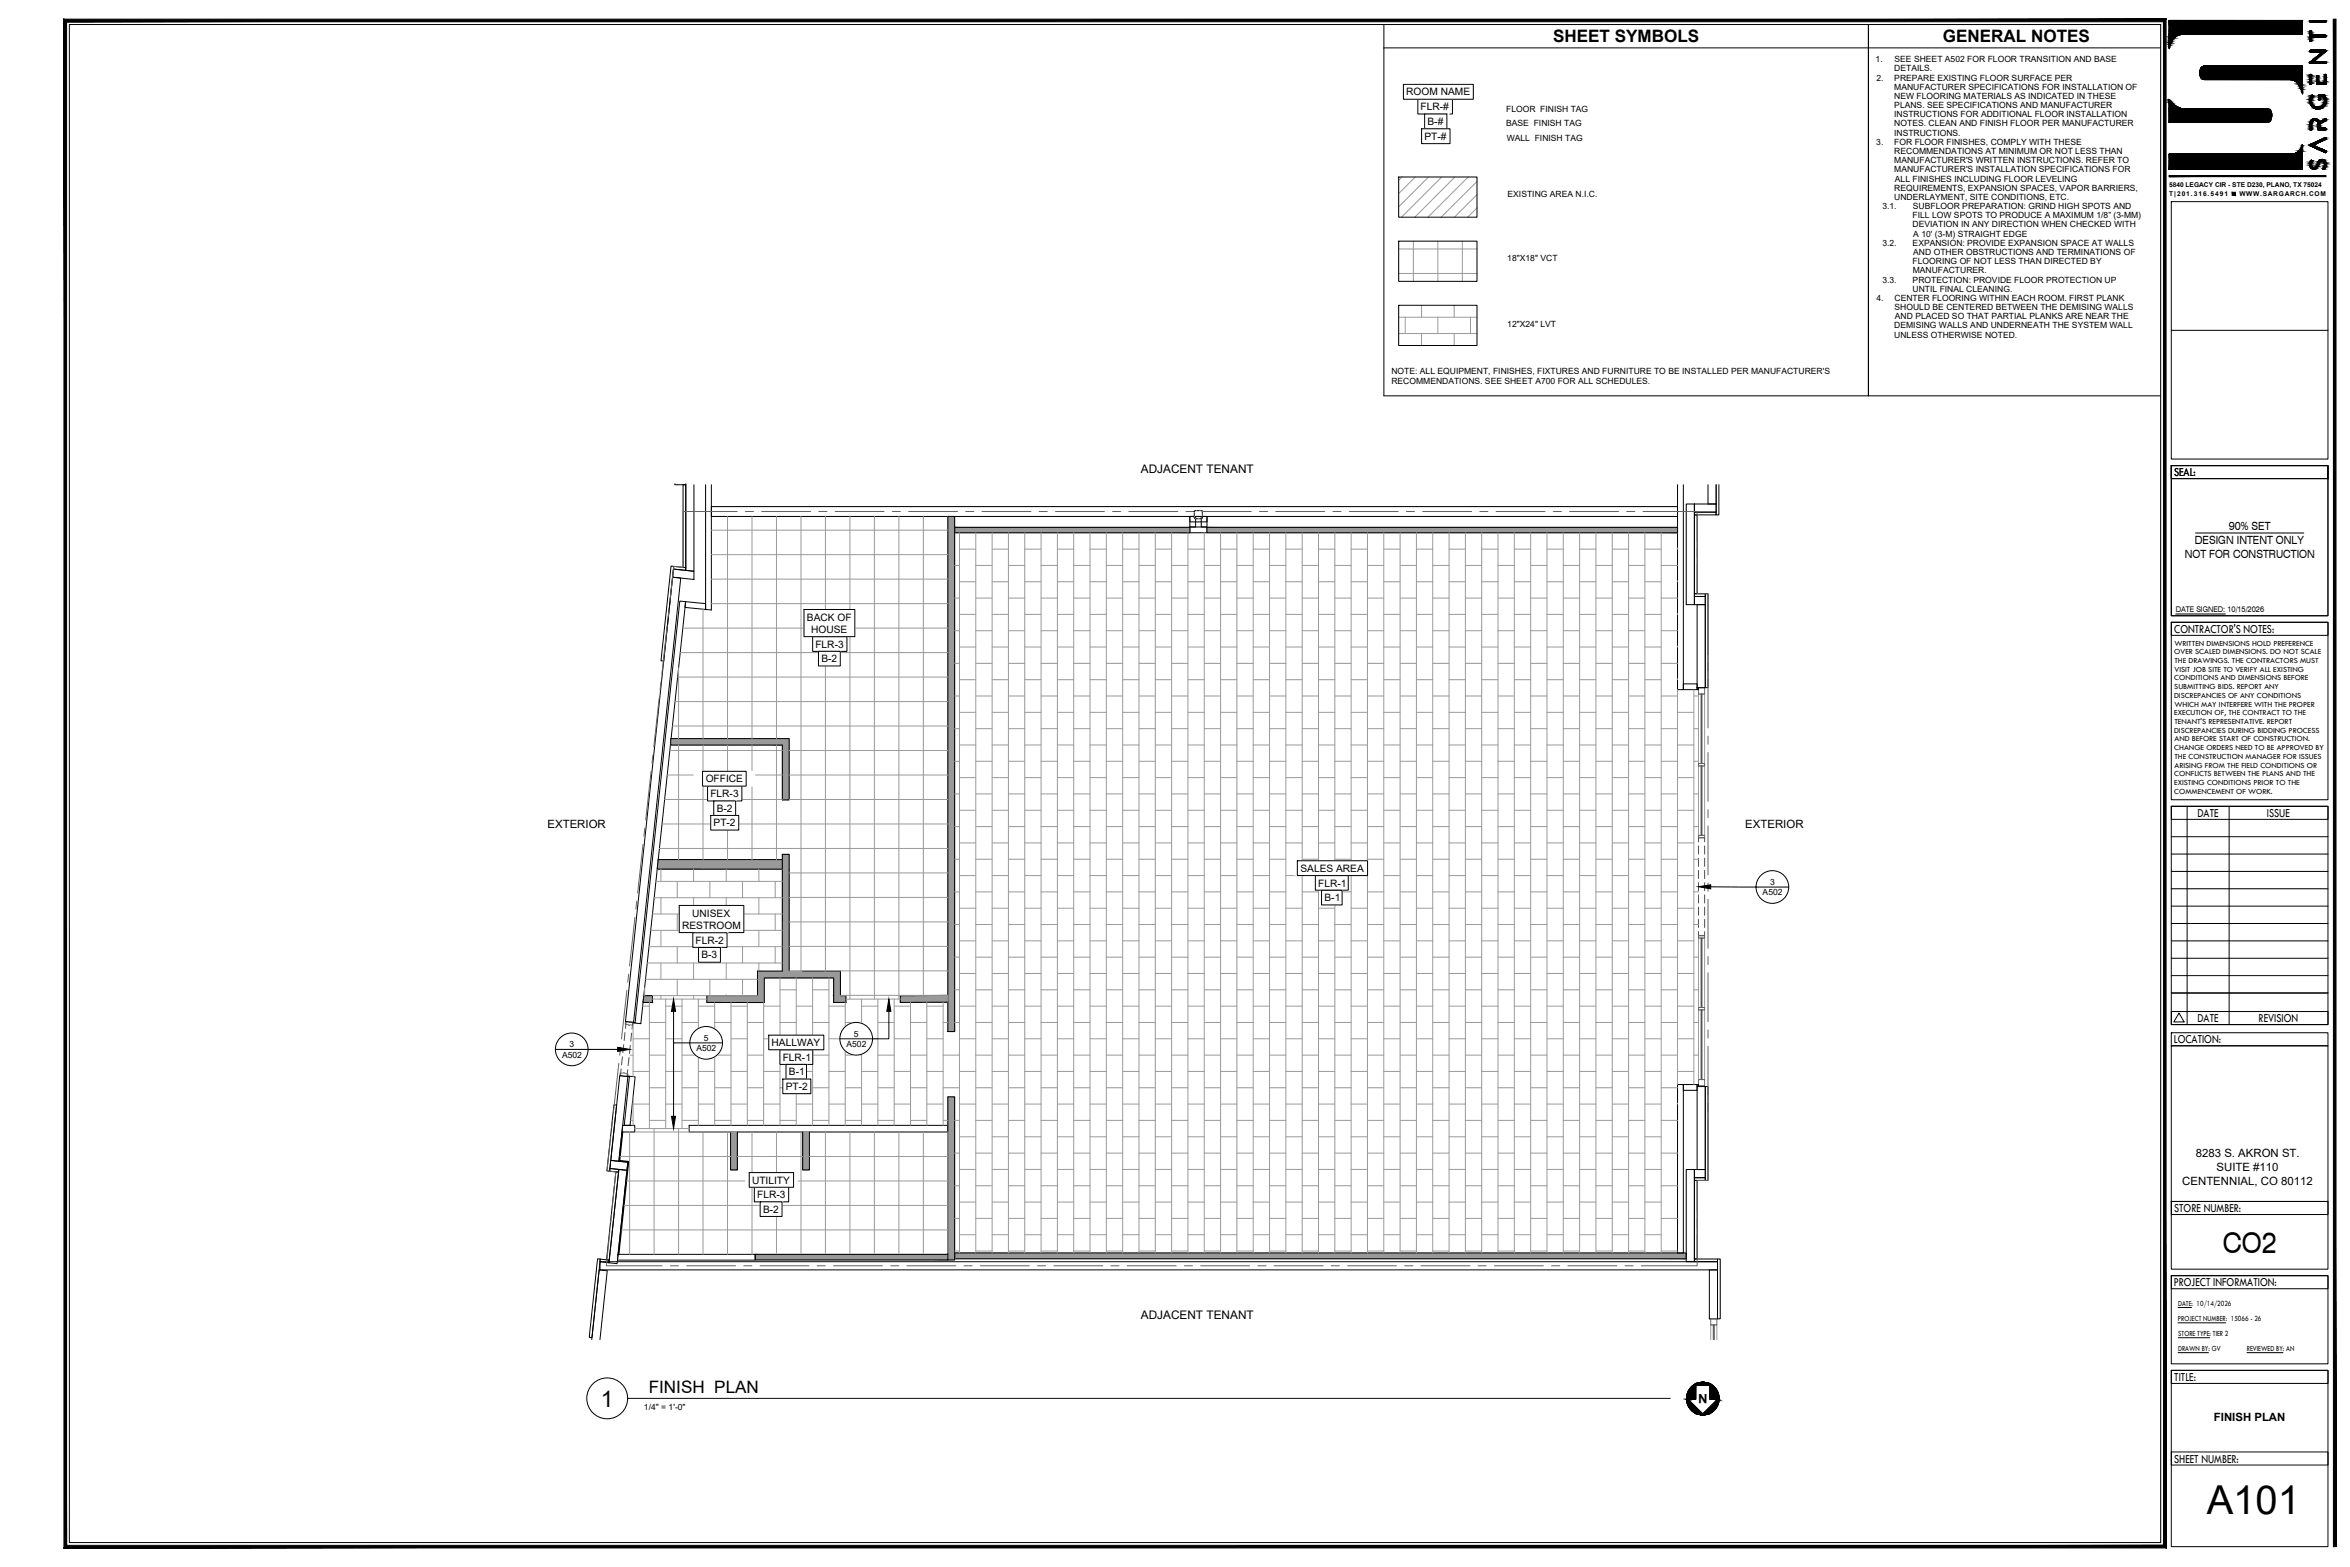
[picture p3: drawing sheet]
<svg xmlns="http://www.w3.org/2000/svg" width="914mm" height="610mm" viewBox="0 0 914 610" stroke-linecap="round" stroke-linejoin="round" font-family="sans-serif">
<defs><g id="words">
<text font-size="15.5" x="858.6" y="589">A101</text>
<text font-size="11.1" x="864.9" y="487.5">CO2</text>
<text font-size="8.9" x="233.8" y="547.2">1</text>
<g font-size="6.7">
<text x="604.3" y="16.3">SHEET SYMBOLS</text>
<text x="755.9" y="16.3">GENERAL NOTES</text>
<text x="252.4" y="542">FINISH PLAN</text>
</g>
<text font-size="5" x="664.3" y="542.3" transform="rotate(180 664.3 542.3)">N</text>
<g font-size="4.9">
<text x="846" y="185.1">SEAL:</text>
<text x="846" y="246.3">CONTRACTOR'S NOTES:</text>
<text x="855" y="317.8">DATE</text>
<text x="882.1" y="317.7">ISSUE</text>
<text x="855" y="397.6">DATE</text>
<text x="878.9" y="397.6">REVISION</text>
<text x="845.8" y="405.8">LOCATION:</text>
<text x="846" y="471.5">STORE NUMBER:</text>
<text x="845.8" y="500.3">PROJECT INFORMATION:</text>
<text x="846" y="537.2">TITLE:</text>
<text x="846" y="569">SHEET NUMBER:</text>
</g>
<g font-size="4.6">
<text x="443.9" y="184">ADJACENT TENANT</text>
<text x="443.9" y="513.3">ADJACENT TENANT</text>
</g>
<g font-size="4.4">
<text x="867.2" y="206.3">90% SET</text>
<text x="854" y="211.7">DESIGN INTENT ONLY</text>
<text x="850.1" y="217">NOT FOR CONSTRUCTION</text>
<text x="213" y="322.1">EXTERIOR</text>
<text x="679.1" y="322.1">EXTERIOR</text>
<text x="854.4" y="450.2">8283 S. AKRON ST.</text>
<text x="862.5" y="455.6">SUITE #110</text>
<text x="849.1" y="460.9">CENTENNIAL, CO 80112</text>
<text x="861.4" y="552.7">FINISH PLAN</text>
</g>
<g font-size="4">
<text x="547.2" y="37.1">ROOM NAME</text>
<text x="552.8" y="42.9">FLR-#</text>
<text x="555.5" y="48.6">B-#</text>
<text x="554.3" y="54.4">PT-#</text>
<text x="314" y="241.4">BACK OF</text>
<text x="315.6" y="246.2">HOUSE</text>
<text x="317.3" y="251.9">FLR-3</text>
<text x="319.6" y="257.7">B-2</text>
<text x="274.6" y="304.4">OFFICE</text>
<text x="276.4" y="310.1">FLR-3</text>
<text x="278.9" y="315.9">B-2</text>
<text x="277.6" y="321.5">PT-2</text>
<text x="506" y="339.2">SALES AREA</text>
<text x="512.9" y="344.9">FLR-1</text>
<text x="515.4" y="350.6">B-1</text>
<text x="269.3" y="356.6">UNISEX</text>
<text x="265.4" y="361.3">RESTROOM</text>
<text x="270.7" y="367.1">FLR-2</text>
<text x="272.9" y="372.9">B-3</text>
<text x="300.2" y="407">HALLWAY</text>
<text x="304.6" y="412.7">FLR-1</text>
<text x="307" y="418.4">B-1</text>
<text x="305.7" y="424.1">PT-2</text>
<text x="292.6" y="460.4">UTILITY</text>
<text x="294.6" y="466.1">FLR-3</text>
<text x="296.9" y="471.8">B-2</text>
</g>
<g font-size="3.3">
<text x="729.8" y="24.2">1.</text>
<text x="737.1" y="27.8">DETAILS.</text>
<text x="737.2" y="24.2">SEE SHEET A502 FOR FLOOR TRANSITION AND BASE</text>
<text x="730.1" y="31.3">2.</text>
<text x="737.1" y="31.3">PREPARE EXISTING FLOOR SURFACE PER</text>
<text x="737.1" y="34.9">MANUFACTURER SPECIFICATIONS FOR INSTALLATION OF</text>
<text x="737.1" y="38.5">NEW FLOORING MATERIALS AS INDICATED IN THESE</text>
<text x="586" y="43.4">FLOOR FINISH TAG</text>
<text x="737" y="45.6">INSTRUCTIONS FOR ADDITIONAL FLOOR INSTALLATION</text>
<text x="737.1" y="42.1">PLANS. SEE SPECIFICATIONS AND MANUFACTURER</text>
<text x="586.1" y="49.1">BASE FINISH TAG</text>
<text x="737" y="52.8">INSTRUCTIONS.</text>
<text x="737.1" y="49.2">NOTES. CLEAN AND FINISH FLOOR PER MANUFACTURER</text>
<text x="586.3" y="54.9">WALL FINISH TAG</text>
<text x="730.1" y="56.3">3.</text>
<text x="737.1" y="56.3">FOR FLOOR FINISHES, COMPLY WITH THESE</text>
<text x="737.1" y="59.9">RECOMMENDATIONS AT MINIMUM OR NOT LESS THAN</text>
<text x="737.1" y="63.5">MANUFACTURER'S WRITTEN INSTRUCTIONS. REFER TO</text>
<text x="737.1" y="67.1">MANUFACTURER'S INSTALLATION SPECIFICATIONS FOR</text>
<text x="737.3" y="70.6">ALL FINISHES INCLUDING FLOOR LEVELING</text>
<text x="586.6" y="76.7">EXISTING AREA N.I.C.</text>
<text x="737.1" y="74.2">REQUIREMENTS, EXPANSION SPACES, VAPOR BARRIERS,</text>
<text x="737.1" y="77.8">UNDERLAYMENT, SITE CONDITIONS, ETC.</text>
<text x="732.4" y="81.3">3.1.</text>
<text x="744.3" y="81.3">SUBFLOOR PREPARATION: GRIND HIGH SPOTS AND</text>
<text x="744.2" y="84.9">FILL LOW SPOTS TO PRODUCE A MAXIMUM 1/8” (3-MM)</text>
<text x="744.2" y="88.5">DEVIATION IN ANY DIRECTION WHEN CHECKED WITH</text>
<text x="732.4" y="95.6">3.2.</text>
<text x="744.2" y="95.6">EXPANSION: PROVIDE EXPANSION SPACE AT WALLS</text>
<text x="744.5" y="92.1">A 10' (3-M) STRAIGHT EDGE</text>
<text x="586.5" y="101.6">18&quot;X18&quot; VCT</text>
<text x="744.5" y="99.2">AND OTHER OBSTRUCTIONS AND TERMINATIONS OF</text>
<text x="744.2" y="102.8">FLOORING OF NOT LESS THAN DIRECTED BY</text>
<text x="744.2" y="106.3">MANUFACTURER.</text>
<text x="732.4" y="109.9">3.3.</text>
<text x="744.2" y="109.9">PROTECTION: PROVIDE FLOOR PROTECTION UP</text>
<text x="744.2" y="113.5">UNTIL FINAL CLEANING.</text>
<text x="730.1" y="117.1">4.</text>
<text x="737.2" y="117.1">CENTER FLOORING WITHIN EACH ROOM. FIRST PLANK</text>
<text x="737.2" y="120.6">SHOULD BE CENTERED BETWEEN THE DEMISING WALLS</text>
<text x="737.3" y="124.2">AND PLACED SO THAT PARTIAL PLANKS ARE NEAR THE</text>
<text x="586.5" y="127.1">12&quot;X24&quot; LVT</text>
<text x="737.1" y="127.8">DEMISING WALLS AND UNDERNEATH THE SYSTEM WALL</text>
<text x="737.1" y="131.4">UNLESS OTHERWISE NOTED.</text>
<text x="541.4" y="145.5">NOTE: ALL EQUIPMENT, FINISHES, FIXTURES AND FURNITURE TO BE INSTALLED PER MANUFACTURER'S</text>
<text x="541.4" y="149.5">RECOMMENDATIONS. SEE SHEET A700 FOR ALL SCHEDULES.</text>
<text x="688.7" y="344.3">3</text>
<text x="685.9" y="348.3">A502</text>
<text x="221.6" y="407.4">3</text>
<text x="273.9" y="404.9">5</text>
<text x="329.4" y="407.3">A502</text>
<text x="332.2" y="403.3">5</text>
<text x="218.7" y="411.4">A502</text>
<text x="271" y="408.9">A502</text>
<text x="250.6" y="548.4">1/4&quot; = 1'-0&quot;</text>
</g>
<g font-size="3.1">
<text x="846.1" y="251.1">WRITTEN DIMENSIONS HOLD PREFERENCE</text>
<text x="846" y="254.5">OVER SCALED DIMENSIONS. DO NOT SCALE</text>
<text x="846.1" y="257.9">THE DRAWINGS. THE CONTRACTORS MUST</text>
<text x="846.1" y="261.3">VISIT JOB SITE TO VERIFY ALL EXISTING</text>
<text x="846" y="264.7">CONDITIONS AND DIMENSIONS BEFORE</text>
<text x="846" y="268.1">SUBMITTING BIDS. REPORT ANY</text>
<text x="845.9" y="271.5">DISCREPANCIES OF ANY CONDITIONS</text>
<text x="846.1" y="274.9">WHICH MAY INTERFERE WITH THE PROPER</text>
<text x="846" y="278.3">EXECUTION OF, THE CONTRACT TO THE</text>
<text x="846.1" y="281.7">TENANT'S REPRESENTATIVE. REPORT</text>
<text x="845.9" y="285.1">DISCREPANCIES DURING BIDDING PROCESS</text>
<text x="846" y="291.8">CHANGE ORDERS NEED TO BE APPROVED BY</text>
<text x="846.1" y="288.4">AND BEFORE START OF CONSTRUCTION.</text>
<text x="846.1" y="295.2">THE CONSTRUCTION MANAGER FOR ISSUES</text>
<text x="846.1" y="298.6">ARISING FROM THE FIELD CONDITIONS OR</text>
<text x="846" y="305.4">EXISTING CONDITIONS PRIOR TO THE</text>
<text x="846" y="302">CONFLICTS BETWEEN THE PLANS AND THE</text>
<text x="846" y="308.8">COMMENCEMENT OF WORK.</text>
<text x="847.5" y="507.9">DATE: 10/14/2026</text>
<text x="847.5" y="513.9">PROJECT NUMBER: 15066 - 26</text>
<text x="847.6" y="519.7">STORE TYPE: TIER 2</text>
<text x="847.5" y="525.5">DRAWN BY: GV</text>
<text x="874.3" y="525.5">REVIEWED BY: AN</text>
</g>
<text font-size="3" x="846.6" y="238.1">DATE SIGNED: 10/15/2026</text>
<g font-size="2.6">
<text x="844" y="72.9">5840 LEGACY CIR - STE D230, PLANO, TX 75024</text>
<text x="844.1" y="76.3">T|201.316.5491</text>
<text x="871.3" y="76.3">WWW.SARGARCH.COM</text>
</g>
</g></defs>
<!-- layer: A-ANNO-TAGS -->
<g fill="none" stroke="#000" stroke-width=".39">
<path d="M538.5 18.6h302.2M538.5 9.6v144.4h302.2M727 9.6v144.4M546.1 32.8h27.2v5.8h-27.2zM551.7 38.6h13.5v5.7h-13.5zM553.1 50.1h11.1v5.8h-11.1zM554.3 44.3h8.7v5.8h-8.7zM544.2 68.9h30.5v15.6h-30.5zM544.2 93.8h30.5v15.7h-30.5zM544.2 118.8h30.5v15.6h-30.5zM312.8 237.1h19.8v10.6h-19.8zM316.2 247.7h13.3v5.7h-13.3z"/>
<path d="M318.5 253.4h8.5v5.7h-8.5zM273.4 300.1h16.9v5.7h-16.9zM275.3 305.9h13.4v5.7h-13.4zM276.5 317.2h10.9v5.7h-10.9zM277.7 311.6h8.5v5.7h-8.5zM504.8 334.9h27.3v5.7h-27.3zM264.3 352.2h25.1v10.6h-25.1zM511.8 340.6h12.8v5.7h-12.8zM514.2 346.4h8v5.6h-8zM269.6 362.9h13.3v5.7h-13.3zM271.8 368.6h8.5v5.7h-8.5zM299.1 402.7h21.4v5.7h-21.4z"/>
<path d="M303.5 408.4h12.8v5.7h-12.8zM304.6 419.8h10.9v5.7h-10.9zM305.8 414.1h8v5.7h-8zM291.5 456.2h17.3v5.7h-17.3zM293.5 461.8h13.4v5.8h-13.4zM295.8 467.5h8.5v5.7h-8.5zM244.2 544h405.7"/>
<circle cx="236.3" cy="544" r="7.9"/>
</g>
<!-- layer: BASE|A-X-Wall - Interior -->
<g fill="none" stroke="#000" stroke-width=".39">
<path d="M274.6 188.6v48.5l2.2 .2v-48.7M276.8 197.1h375.9v3.8h-375.9zM652.7 188.6v79.7h2.3v-79.7M463 200.9h6.6v2.1h-6.6zM463 200.9h2.2v4.1h-2.2zM463 205h6.6v2.3h-6.6zM467.4 200.9h2.2v4.1h-2.2zM264.5 233.8l2.3 .3-17.5 164.1-2.2-.2zM266.8 234.1l7.8 .7v2.3l-8.1-.8zM655 266h5.4v2.3h-5.4zM660.4 267.5h.5v.8h-.5zM246.5 397.7l.6 .3z"/>
<path d="M244.3 418.6l.6 .3zM244.9 418.7l2.2 .2-1.9 18.9h-2.3zM242.3 437.8h4.7v2.6h-5zM268.2 437.8h100.6v2.6h-100.6zM652.7 421.9h2.3v65.5h-2.3zM655 421.9h5.4v2.3h-5.4zM660.4 421.9h.5v.8h-.5zM240.8 451.4l3.8 .4v.4l-3.8-.4zM242 440.3h.3l-1.1 11.2-.4-.1zM244.3 452.1l.3 .1-3.8 35.9h-.3zM240.5 488h53.4v2.2h-53.7z"/>
</g>
<!-- layer: BASE|A-X-Door Header -->
<g fill="none" stroke="#4d4d4d" stroke-width=".39">
<path d="M660.9 327.5v-1.6h2.4v1.6M660.9 329.1v3.2M660.9 333.8v3.2M660.9 338.6v3.2M663.3 329.1v3.2M663.3 333.8v3.2M663.3 338.6v3.2M660.9 343.4v3.1M660.9 348.1v3.2M660.9 352.9v3.2M660.9 357.7v3.1M663.3 343.4v3.1"/>
<path d="M663.3 348.1v3.2M663.3 352.9v3.2M663.3 357.7v3.1M660.9 362.4v1.6h2.4v-1.6M241.7 415.9l-.3 2.6 2.6 .3 .2-2.7M242.2 411.1l-.3 3.2M242.7 406.4l-.3 3.1M243.2 401.7l-.3 3.1M243.4 400.1l.2-2.7 2.6 .3-.3 2.6M244.8 411.4l-.4 3.1M245.3 406.7l-.4 3.1M245.8 401.9l-.4 3.2"/>
</g>
<!-- layer: BASE|A-X-Glazing -->
<path d="M660.9 270h2.4v27h-2.4zM660.9 298h2.4v27h-2.4zM660.9 364.9h2.4v27h-2.4zM660.9 392.9h2.4v27.1h-2.4zM665.6 521.1v-5.7h2.4v5.7" fill="none" stroke="#999" stroke-width=".39"/>
<path d="M661.9 270h.3v27h-.3zM661.9 298h.3v27h-.3zM661.9 364.9h.3v27h-.3zM661.9 392.9h.3v27.1h-.3zM666.7 521.1v-5.7h.3v5.7" fill="none" stroke="#4d4d4d" stroke-width=".39"/>
<path d="M660.9 267.6h2.4v2.4h-2.4zM663.3 267.5v.1M660.9 297h2.4v1h-2.4zM660.9 325h2.4v.9h-2.4zM660.9 364h2.4v.9h-2.4zM660.9 391.9h2.4v1h-2.4zM660.9 420h2.4v2.3h-2.4zM663.3 422.3v.4M665.6 513.1h2.4v2.3h-2.4z" fill="none" stroke="#666" stroke-width=".39"/>
<!-- layer: BASE|A-X-Wall - Exterior -->
<g fill="none" stroke="#000" stroke-width=".39">
<path d="M262.6 188.6h.1M262.6 188.6h4.2M265.8 188.6h1v32.2l-1-.1zM266.8 188.6h.1M266.8 188.6v33.3M270 188.6v33.6l-3.2-.3M656.1 196.1h3.2v39.1h-3.2zM659.3 199.2h8.5v1.1h-8.5zM659.3 196.1h8.5v3.1h-8.5zM664.6 188.6v7.5h3.2v-7.5v11.7h1v-11.7M659.3 200.3h1.1v30.7h-1.1zM261.1 220.2l1 .1-3.8 36.9-1.1-.2z"/>
<path d="M261.7 224.5l3.2 .4-18.4 172.8-3.1-.3zM262 221.4l8 .8v3.2l-8.3-.9zM262.1 220.3l4.7 .5v1.1l-4.8-.5zM659.3 231h4.2v1.1h-4.2zM659.3 232.1h4.2v3.1h-4.2zM660.4 235.2h3.1v32.3h-3.1zM663.5 231h1.1v36.5h-1.1zM241.2 418.5l3.1 .3-3.5 33-3.1-.4zM238.9 429.8l1 .1-2.7 25.7-1-.1zM660.4 422.7h3.1v32.3h-3.1zM663.5 422.7h1.1v36.5h-1.1zM237.3 454.6l3.5 .3-.1 1.1-3.5-.4z"/>
<path d="M237.6 451.4l6.7 .7-.3 3.2-6.7-.7zM239.6 455.9l1.1 .1-3.6 34.2-1.1-.1zM240.8 454.9l3.2 .4-3.9 36.3-3.2-.3zM656.1 455h3.2v35.8h-3.2zM659.3 459.2h1.1v30.6h-1.1zM659.3 458.2h4.2v1h-4.2zM659.3 455h4.2v3.2h-4.2zM232.5 489.7l1.1 .1-3.3 30.6-1-.2zM233.5 490.8h434.8v3.2h-434.8zM233.6 489.8l3.5 .4-.2 1.1-3.4-.4zM659.3 489.8h9v1h-9zM665.1 494h3.2v19.1h-3.2z"/>
<path d="M668.3 489.8h1.1v23.3h-1.1zM230.3 521.1l2.8-27.1 3.2 .4-2.9 26.7"/>
</g>
<!-- layer: BASE|A-WALL-INTR-FULL-N -->
<g fill="#999" stroke="#999" stroke-width=".39">
<path d="M256.1 334.4h48.3v3.7z"/>
<path d="M350.3 387.4l18.5-.2z"/>
<path d="M350.3 387.4h18.5v2.5z"/>
<path d="M371.5 487.4l284.6 2.3v-2.3zM371.5 487.4l284.6 2.3h-284.6z"/>
<path d="M293.9 488l74.9 2.2v-2.2zM293.9 488l74.9 2.2h-74.9z"/>
<path d="M368.8 426.7l2.7 63.5v-63.5zM368.8 426.7l2.7 63.5h-2.7z"/>
<path d="M368.8 200.9l2.7 200.4v-200.4zM368.8 200.9l2.7 200.4h-2.7z"/>
<path d="M304.4 332.4l2.7 45.4v-45.4zM304.4 332.4l2.7 45.4h-2.7z"/>
<path d="M294.7 377.8l32.3 2.6v-2.6zM294.7 377.8l32.3 2.6h-32.3z"/>
<path d="M294.7 380.4l2.7 6.9v-6.9zM294.7 380.4l2.7 6.9h-2.7z"/>
<path d="M324.4 380.4l2.6 6.9v-6.9zM324.4 380.4l2.6 6.9h-2.6z"/>
<path d="M324.4 387.3l4.7 2.7v-2.7zM324.4 387.3l4.7 2.7h-4.7z"/>
<path d="M275 387.3l22.4 2.7v-2.7zM275 387.3l22.4 2.7h-22.4z"/>
<path d="M256.1 334.4l-.4 3.7h48.7zM255.7 338.1h48.7z"/>
<path d="M250.5 387.3l3.4 2.7v-2.7zM250.5 387.3l3.4 2.7h-3.7z"/>
<path d="M350.3 387.4v2.5h18.5zM350.3 389.9h18.5z"/>
<path d="M261 287.3l43.4 2.5v-2.5zM261 287.3l43.4 2.5h-43.4z"/>
<path d="M304.4 287.3l2.7 23.9v-23.9zM304.4 287.3l2.7 23.9h-2.7z"/>
<path d="M284.3 440.4l2.6 14.7v-14.7zM284.3 440.4l2.6 14.7h-2.6z"/>
<path d="M312.3 440.4l2.6 14.7v-14.7zM312.3 440.4l2.6 14.7h-2.6z"/>
</g>
<path d="M368.8 200.9h2.7v200.4h-2.7zM304.4 287.3h2.7v23.9h-2.7v-21.3M368.8 488v-61.3h2.7v63.5h-2.7M371.5 487.4h284.6v2.3h-284.6z" fill="none" stroke="#000" stroke-width=".39"/>
<!-- layer: BASE|A-X-Door Frame -->
<path d="M243.6 397.4h-.2l-.1 1.1 1.8 .4v-.2l1.3 .1 .1-1.1h-.3M241.4 418.5h-.2l.1-1.1 1.8-.1v.3l1.2 .1-.1 1.1h-.2" fill="none" stroke="#808080" stroke-width=".39"/>
<!-- layer: BASE|A-X-Lease Line -->
<g fill="none" stroke="#636466" stroke-width=".39">
<path d="M286.9 199h-21.1v21.7l-3.7-.4-1.4 13.5M290 199h3.2M296.4 199h19M318.6 199h3.2M325 199h19M347.2 199h3.2M353.5 199h19.1M375.8 199h3.1M382.1 199h19.1M404.3 199h3.2M410.7 199h19M432.9 199h3.2"/>
<path d="M439.3 199h19M461.5 199h3.2M467.8 199h19.1M490.1 199h3.1M496.4 199h19.1M518.6 199h3.2M525 199h19M547.2 199h3.2M553.6 199h19M575.8 199h3.2M582.1 199h19.1M604.4 199h3.1"/>
<path d="M610.7 199h19.1M632.9 199h3.2M639.3 199h21.1v11.2M660.4 219.8v11.2h4.2v23.6M660.4 213.4v3.2M260.3 236.9l-.3 3.2M259.6 243.2l-2.1 19M664.6 257.8v3.2M256.5 271.7l-2.1 18.9M257.2 265.3l-.4 3.2M664.6 264.1v19.1M254 293.8l-.3 3.1"/>
<path d="M664.6 286.4v3.1M664.6 292.7v19.1M253.3 300.1l-2.1 18.9M664.6 314.9v3.2M250.2 328.5l-2.1 18.9M250.9 322.1l-.4 3.2M664.6 321.3v19M247.1 356.9l-2.1 18.9M247.8 350.5l-.4 3.2M664.6 343.5v3.2M664.6 349.9v19M244.6 378.9l-.3 3.2"/>
<path d="M664.6 372.1v3.2M664.6 378.4v19.1M243.9 385.3l-2.1 18.9M240.8 413.7l-2.1 18.9M241.5 407.4l-.4 3.1M664.6 400.7v3.1M664.6 407v19.1M238.3 435.8l-.3 3.1M664.6 435.6v23.6h-4.2v11.8M664.6 429.2v3.2M237.6 442.1l-1.4 13.4 3.4 .4-1.3 13.5M237.3 478.9l-1.4 13.5h21.7"/>
<path d="M237.9 472.6l-.3 3.1M660.4 474.2v3.2M260.8 492.4h3.2M267.2 492.4h19M289.4 492.4h3.2M295.7 492.4h19.1M318 492.4h3.1M324.3 492.4h19.1M346.5 492.4h3.2M352.9 492.4h19M375.1 492.4h3.2M381.5 492.4h19"/>
<path d="M403.7 492.4h3.2M410 492.4h19.1M432.3 492.4h3.1M438.6 492.4h19.1M460.8 492.4h3.2M467.2 492.4h19M489.4 492.4h3.2M495.8 492.4h19M518 492.4h3.2M524.3 492.4h19.1M546.6 492.4h3.1M552.9 492.4h19.1"/>
<path d="M575.1 492.4h3.2M581.5 492.4h19M603.7 492.4h3.2M610.1 492.4h19M632.3 492.4h3.2M660.4 480.6v11.8h-21.8"/>
</g>
<!-- layer: BASE|S-COLS-EXST -->
<g fill="none" stroke="#000" stroke-width=".39">
<path d="M464.7 199v2.3l.4 .5M464.8 199.9h-.1M464.8 199l-.1 .1M465.1 198.6l-.4 .4M466 198.6v.1M466.5 198.6l-.1 .1M467.4 198.6l-.1 .1M467.5 198.6l.4 .4v2.4l-.5 .4M467.5 198.6l-2.4 .1M467.7 198.7v.1M467.9 199.9l-.1 .1M467.9 199.5h-.1"/>
<path d="M464.8 200.3l-.1 .1M464.8 201.2l-.1 .1M464.9 201.6h-.1M465.1 201.8h2.4M465.6 201.7v.1M466.1 201.7l-.1 .1M467 201.7l-.1 .1M467.9 201.3h-.1M467.9 200.8l-.1 .1"/>
</g>
<path d="M465.1 198.7l-.3 .3v2.4l.3 .3M465.1 198.7h2.4M467.5 198.7l.3 .3v2.4l-.3 .3M465.1 201.7h2.4" fill="none" stroke="#999" stroke-width=".39"/>
<!-- layer: BASE|A-WALL-PATT-N -->
<g fill="#999" stroke="#999" stroke-width=".39">
<path d="M371.5 205.1l91.5 2.2v-2.2zM371.5 205.1l91.5 2.2h-91.5z"/>
<path d="M469.6 205.1l183.1 2.2v-2.2zM469.6 205.1l183.1 2.2h-183.1z"/>
</g>
<!-- layer: BASE|A-WALL-INTR-PTHT-N -->
<path d="M371.5 205.1h91.5v2.2h-91.5zM469.6 205.1h183.1v2.2h-183.1zM304.4 287.3h-43.4v2.5l43.4 .1M256.1 334.4h48.3v3.7h-48.7zM307.1 377.8v-45.4h-2.7v45.4h-9.7v9.5h-19.7v2.7h22.4v-9.6h27v9.6h4.7v-2.6l-2.1-.1v-9.5h-14.8M250.5 387.3h3.4v2.7h-3.7zM253.9 387.4v2.6M368.8 387.2l-18.5 .2v2.6l18.5-.1M284.3 440.4v14.7h2.6v-14.7M312.3 440.4v14.7h2.6v-14.7M293.9 488h74.9v2.2h-74.9z" fill="none" stroke="#000" stroke-width=".39"/>
<!-- layer: BASE|A-WALL-INTR-FULL-N -->
<path d="M261 287.3h43.4M261 289.8h43.4M256.1 334.4h48.3M250.5 387.3h3.4M275 387.3h22.4h-2.7M275 390h22.4M324.4 387.3h4.7h-4.7M324.4 390h4.7M327.2 390h-2.8h2.8M284.3 455.1h2.6M312.3 455.1h2.6" fill="none" stroke="#999" stroke-width=".39"/>
<!-- layer: BASE|A-FIXT-FNSH-N -->
<g fill="none" stroke="#999" stroke-width=".39">
<path d="M276.8 215.8h92M276.8 206.2h92M283.1 200.9v86.4M292.6 200.9v86.4M302.1 200.9v86.4M311.7 200.9v176.9M321.2 200.9v176.9M330.7 200.9v187.8M340.2 200.9v187.8M349.8 200.9v187.8M359.3 200.9v186.4M371.5 220h1.8"/>
<path d="M373.3 207.3v280.1M373.3 213.6h6.4M379.7 207.3v280.1M379.7 220h6.3M386 207.3v280.1M386 213.6h6.4M392.4 207.3v280.1M392.4 220h6.3M398.7 207.3v280.1M398.7 213.6h6.4M405.1 207.3v280.1M405.1 220h6.3"/>
<path d="M411.4 207.3v280.1M411.4 213.6h6.4M417.8 207.3v280.1M417.8 220h6.3M424.1 207.3v280.1M424.1 213.6h6.4M430.5 207.3v280.1M430.5 220h6.3M436.8 207.3v280.1M436.8 213.6h6.4M443.2 207.3v280.1M443.2 220h6.3"/>
<path d="M449.5 207.3v280.1M449.5 213.6h6.4M455.9 207.3v280.1M455.9 220h6.3M462.2 207.3v280.1M462.2 213.6h6.4M468.6 207.3v280.1M468.6 220h6.3M474.9 207.3v280.1M474.9 213.6h6.4M481.3 207.3v280.1M481.3 220h6.3"/>
<path d="M487.6 207.3v280.1M487.6 213.6h6.4M494 207.3v280.1M494 220h6.3M500.3 207.3v280.1M500.3 213.6h6.4M506.7 207.3v280.1M506.7 220h6.3M513 207.3v280.1M513 213.6h6.4M519.4 207.3v280.1M519.4 220h6.3"/>
<path d="M525.7 207.3v280.1M525.7 213.6h6.4M532.1 207.3v280.1M532.1 220h6.3M538.4 207.3v280.1M538.4 213.6h6.4M544.8 207.3v280.1M544.8 220h6.3M551.1 207.3v280.1M551.1 213.6h6.4M557.5 207.3v280.1M557.5 220h6.3"/>
<path d="M563.8 207.3v280.1M563.8 213.6h6.4M570.2 207.3v280.1M570.2 220h6.3M576.5 207.3v280.1M576.5 213.6h6.4M582.9 207.3v280.1M582.9 220h6.3M589.2 207.3v280.1M589.2 213.6h6.4M595.6 207.3v280.1M595.6 220h6.3"/>
<path d="M601.9 207.3v280.1M601.9 213.6h6.4M608.3 207.3v280.1M608.3 220h6.3M614.6 207.3v280.1M614.6 213.6h6.4M621 207.3v280.1M621 220h6.3M627.3 207.3v280.1M627.3 213.6h6.4M633.7 207.3v280.1M633.7 220h6.3"/>
<path d="M640 207.3v280.1M640 213.6h6.4M646.4 207.3v280.1M646.4 220h6.3M652.7 213.6h.1M273.6 237v50.3M276.8 234.8h92M276.8 225.3h92M371.5 232.7h1.8M373.3 239h6.4M373.3 226.3h6.4M379.7 232.7h6.3"/>
<path d="M386 239h6.4M386 226.3h6.4M392.4 232.7h6.3M398.7 239h6.4M398.7 226.3h6.4M405.1 232.7h6.3M411.4 239h6.4M411.4 226.3h6.4M417.8 232.7h6.3M424.1 239h6.4M424.1 226.3h6.4M430.5 232.7h6.3"/>
<path d="M436.8 239h6.4M436.8 226.3h6.4M443.2 232.7h6.3M449.5 239h6.4M449.5 226.3h6.4M455.9 232.7h6.3M462.2 239h6.4M462.2 226.3h6.4M468.6 232.7h6.3M474.9 239h6.4M474.9 226.3h6.4M481.3 232.7h6.3"/>
<path d="M487.6 239h6.4M487.6 226.3h6.4M494 232.7h6.3M500.3 239h6.4M500.3 226.3h6.4M506.7 232.7h6.3M513 239h6.4M513 226.3h6.4M519.4 232.7h6.3M525.7 239h6.4M525.7 226.3h6.4M532.1 232.7h6.3"/>
<path d="M538.4 239h6.4M538.4 226.3h6.4M544.8 232.7h6.3M551.1 239h6.4M551.1 226.3h6.4M557.5 232.7h6.3M563.8 239h6.4M563.8 226.3h6.4M570.2 232.7h6.3M576.5 239h6.4M576.5 226.3h6.4M582.9 232.7h6.3"/>
<path d="M589.2 239h6.4M589.2 226.3h6.4M595.6 232.7h6.3M601.9 239h6.4M601.9 226.3h6.4M608.3 232.7h6.3M614.6 239h6.4M614.6 226.3h6.4M621 232.7h6.3M627.3 239h6.4M627.3 226.3h6.4M633.7 232.7h6.3"/>
<path d="M640 239h6.4M640 226.3h6.4M646.4 232.7h6.3M652.7 239h.1M652.7 226.3h.1M264 259.8v27.5M264.7 253.9h104.1M265.7 244.3h103.1M371.5 258.1h1.8M371.5 245.4h1.8M373.3 251.7h6.4M379.7 258.1h6.3"/>
<path d="M379.7 245.4h6.3M386 251.7h6.4M392.4 258.1h6.3M392.4 245.4h6.3M398.7 251.7h6.4M405.1 258.1h6.3M405.1 245.4h6.3M411.4 251.7h6.4M417.8 258.1h6.3M417.8 245.4h6.3M424.1 251.7h6.4M430.5 258.1h6.3"/>
<path d="M430.5 245.4h6.3M436.8 251.7h6.4M443.2 258.1h6.3M443.2 245.4h6.3M449.5 251.7h6.4M455.9 258.1h6.3M455.9 245.4h6.3M462.2 251.7h6.4M468.6 258.1h6.3M468.6 245.4h6.3M474.9 251.7h6.4M481.3 258.1h6.3"/>
<path d="M481.3 245.4h6.3M487.6 251.7h6.4M494 258.1h6.3M494 245.4h6.3M500.3 251.7h6.4M506.7 258.1h6.3M506.7 245.4h6.3M513 251.7h6.4M519.4 258.1h6.3M519.4 245.4h6.3M525.7 251.7h6.4M532.1 258.1h6.3"/>
<path d="M532.1 245.4h6.3M538.4 251.7h6.4M544.8 258.1h6.3M544.8 245.4h6.3M551.1 251.7h6.4M557.5 258.1h6.3M557.5 245.4h6.3M563.8 251.7h6.4M570.2 258.1h6.3M570.2 245.4h6.3M576.5 251.7h6.4M582.9 258.1h6.3"/>
<path d="M582.9 245.4h6.3M589.2 251.7h6.4M595.6 258.1h6.3M595.6 245.4h6.3M601.9 251.7h6.4M608.3 258.1h6.3M608.3 245.4h6.3M614.6 251.7h6.4M621 258.1h6.3M621 245.4h6.3M627.3 251.7h6.4M633.7 258.1h6.3"/>
<path d="M633.7 245.4h6.3M640 251.7h6.4M646.4 258.1h6.3M646.4 245.4h6.3M652.7 251.7h.1M262.6 272.9h106.2M263.7 263.4h105.1M371.5 270.8h1.8M373.3 277.1h6.4M373.3 264.4h6.4M379.7 270.8h6.3M386 277.1h6.4"/>
<path d="M386 264.4h6.4M392.4 270.8h6.3M398.7 277.1h6.4M398.7 264.4h6.4M405.1 270.8h6.3M411.4 277.1h6.4M411.4 264.4h6.4M417.8 270.8h6.3M424.1 277.1h6.4M424.1 264.4h6.4M430.5 270.8h6.3M436.8 277.1h6.4"/>
<path d="M436.8 264.4h6.4M443.2 270.8h6.3M449.5 277.1h6.4M449.5 264.4h6.4M455.9 270.8h6.3M462.2 277.1h6.4M462.2 264.4h6.4M468.6 270.8h6.3M474.9 277.1h6.4M474.9 264.4h6.4M481.3 270.8h6.3M487.6 277.1h6.4"/>
<path d="M487.6 264.4h6.4M494 270.8h6.3M500.3 277.1h6.4M500.3 264.4h6.4M506.7 270.8h6.3M513 277.1h6.4M513 264.4h6.4M519.4 270.8h6.3M525.7 277.1h6.4M525.7 264.4h6.4M532.1 270.8h6.3M538.4 277.1h6.4"/>
<path d="M538.4 264.4h6.4M544.8 270.8h6.3M551.1 277.1h6.4M551.1 264.4h6.4M557.5 270.8h6.3M563.8 277.1h6.4M563.8 264.4h6.4M570.2 270.8h6.3M576.5 277.1h6.4M576.5 264.4h6.4M582.9 270.8h6.3M589.2 277.1h6.4"/>
<path d="M589.2 264.4h6.4M595.6 270.8h6.3M601.9 277.1h6.4M601.9 264.4h6.4M608.3 270.8h6.3M614.6 277.1h6.4M614.6 264.4h6.4M621 270.8h6.3M627.3 277.1h6.4M627.3 264.4h6.4M633.7 270.8h6.3M640 277.1h6.4"/>
<path d="M640 264.4h6.4M646.4 270.8h6.3M652.7 264.4h.1M652.7 268.3v153.6M652.7 277.1h6.4M659.1 268.3v153.6M659.1 270.8h1.8M260.6 292h43.8M261.6 282.4h107.2M264 289.8v44.6M273.6 289.8v44.6M283.1 289.8v44.6"/>
<path d="M292.6 289.8v44.6M302.1 289.9v44.5M307.1 292h61.7M371.5 296.2h1.8M371.5 283.5h1.8M373.3 289.8h6.4M379.7 296.2h6.3M379.7 283.5h6.3M386 289.8h6.4M392.4 296.2h6.3M392.4 283.5h6.3M398.7 289.8h6.4"/>
<path d="M405.1 296.2h6.3M405.1 283.5h6.3M411.4 289.8h6.4M417.8 296.2h6.3M417.8 283.5h6.3M424.1 289.8h6.4M430.5 296.2h6.3M430.5 283.5h6.3M436.8 289.8h6.4M443.2 296.2h6.3M443.2 283.5h6.3M449.5 289.8h6.4"/>
<path d="M455.9 296.2h6.3M455.9 283.5h6.3M462.2 289.8h6.4M468.6 296.2h6.3M468.6 283.5h6.3M474.9 289.8h6.4M481.3 296.2h6.3M481.3 283.5h6.3M487.6 289.8h6.4M494 296.2h6.3M494 283.5h6.3M500.3 289.8h6.4"/>
<path d="M506.7 296.2h6.3M506.7 283.5h6.3M513 289.8h6.4M519.4 296.2h6.3M519.4 283.5h6.3M525.7 289.8h6.4M532.1 296.2h6.3M532.1 283.5h6.3M538.4 289.8h6.4M544.8 296.2h6.3M544.8 283.5h6.3M551.1 289.8h6.4"/>
<path d="M557.5 296.2h6.3M557.5 283.5h6.3M563.8 289.8h6.4M570.2 296.2h6.3M570.2 283.5h6.3M576.5 289.8h6.4M582.9 296.2h6.3M582.9 283.5h6.3M589.2 289.8h6.4M595.6 296.2h6.3M595.6 283.5h6.3M601.9 289.8h6.4"/>
<path d="M608.3 296.2h6.3M608.3 283.5h6.3M614.6 289.8h6.4M621 296.2h6.3M621 283.5h6.3M627.3 289.8h6.4M633.7 296.2h6.3M633.7 283.5h6.3M640 289.8h6.4M646.4 296.2h6.3M646.4 283.5h6.3M652.7 289.8h6.4"/>
<path d="M659.1 296.2h1.8M659.1 283.5h1.8M258.6 311h45.8M259.6 301.5h44.8M307.1 311h61.7M307.1 301.5h61.7M371.5 308.9h1.8M373.3 315.2h6.4M373.3 302.5h6.4M379.7 308.9h6.3M386 315.2h6.4M386 302.5h6.4"/>
<path d="M392.4 308.9h6.3M398.7 315.2h6.4M398.7 302.5h6.4M405.1 308.9h6.3M411.4 315.2h6.4M411.4 302.5h6.4M417.8 308.9h6.3M424.1 315.2h6.4M424.1 302.5h6.4M430.5 308.9h6.3M436.8 315.2h6.4M436.8 302.5h6.4"/>
<path d="M443.2 308.9h6.3M449.5 315.2h6.4M449.5 302.5h6.4M455.9 308.9h6.3M462.2 315.2h6.4M462.2 302.5h6.4M468.6 308.9h6.3M474.9 315.2h6.4M474.9 302.5h6.4M481.3 308.9h6.3M487.6 315.2h6.4M487.6 302.5h6.4"/>
<path d="M494 308.9h6.3M500.3 315.2h6.4M500.3 302.5h6.4M506.7 308.9h6.3M513 315.2h6.4M513 302.5h6.4M519.4 308.9h6.3M525.7 315.2h6.4M525.7 302.5h6.4M532.1 308.9h6.3M538.4 315.2h6.4M538.4 302.5h6.4"/>
<path d="M544.8 308.9h6.3M551.1 315.2h6.4M551.1 302.5h6.4M557.5 308.9h6.3M563.8 315.2h6.4M563.8 302.5h6.4M570.2 308.9h6.3M576.5 315.2h6.4M576.5 302.5h6.4M582.9 308.9h6.3M589.2 315.2h6.4M589.2 302.5h6.4"/>
<path d="M595.6 308.9h6.3M601.9 315.2h6.4M601.9 302.5h6.4M608.3 308.9h6.3M614.6 315.2h6.4M614.6 302.5h6.4M621 308.9h6.3M627.3 315.2h6.4M627.3 302.5h6.4M633.7 308.9h6.3M640 315.2h6.4M640 302.5h6.4"/>
<path d="M646.4 308.9h6.3M652.7 315.2h6.4M652.7 302.5h6.4M659.1 308.9h1.8M256.6 330.1h112.2M257.2 338.1v4.8M257.6 320.5h111.2M269.9 338.1v4.8M282.6 338.1v4.8M295.3 338.1v4.8M307.1 339.6h61.7M371.5 334.3h1.8"/>
<path d="M371.5 321.6h1.8M373.3 327.9h6.4M379.7 334.3h6.3M379.7 321.6h6.3M386 327.9h6.4M392.4 334.3h6.3M392.4 321.6h6.3M398.7 327.9h6.4M405.1 334.3h6.3M405.1 321.6h6.3M411.4 327.9h6.4M417.8 334.3h6.3"/>
<path d="M417.8 321.6h6.3M424.1 327.9h6.4M430.5 334.3h6.3M430.5 321.6h6.3M436.8 327.9h6.4M443.2 334.3h6.3M443.2 321.6h6.3M449.5 327.9h6.4M455.9 334.3h6.3M455.9 321.6h6.3M462.2 327.9h6.4M468.6 334.3h6.3"/>
<path d="M468.6 321.6h6.3M474.9 327.9h6.4M481.3 334.3h6.3M481.3 321.6h6.3M487.6 327.9h6.4M494 334.3h6.3M494 321.6h6.3M500.3 327.9h6.4M506.7 334.3h6.3M506.7 321.6h6.3M513 327.9h6.4M519.4 334.3h6.3"/>
<path d="M519.4 321.6h6.3M525.7 327.9h6.4M532.1 334.3h6.3M532.1 321.6h6.3M538.4 327.9h6.4M544.8 334.3h6.3M544.8 321.6h6.3M551.1 327.9h6.4M557.5 334.3h6.3M557.5 321.6h6.3M563.8 327.9h6.4M570.2 334.3h6.3"/>
<path d="M570.2 321.6h6.3M576.5 327.9h6.4M582.9 334.3h6.3M582.9 321.6h6.3M589.2 327.9h6.4M595.6 334.3h6.3M595.6 321.6h6.3M601.9 327.9h6.4M608.3 334.3h6.3M608.3 321.6h6.3M614.6 327.9h6.4M621 334.3h6.3"/>
<path d="M621 321.6h6.3M627.3 327.9h6.4M633.7 334.3h6.3M633.7 321.6h6.3M640 327.9h6.4M646.4 334.3h6.3M646.4 321.6h6.3M652.7 327.9h6.4M659.1 334.3h1.8M659.1 321.6h1.8M253.9 355.6h50.5M254.6 349.2h49.8"/>
<path d="M255.2 342.9h49.2M257.2 349.2v6.4M263.5 342.9v6.3M263.5 355.6v6.3M269.9 349.2v6.4M276.2 342.9v6.3M276.2 355.6v6.3M282.6 349.2v6.4M288.9 342.9v6.3M288.9 355.6v6.3M295.3 349.2v6.4M301.6 342.9v6.3"/>
<path d="M301.6 355.6v6.3M307.1 358.6h61.7M307.1 349.1h61.7M371.5 359.7h1.8M371.5 347h1.8M373.3 353.3h6.4M373.3 340.6h6.4M379.7 359.7h6.3M379.7 347h6.3M386 353.3h6.4M386 340.6h6.4M392.4 359.7h6.3"/>
<path d="M392.4 347h6.3M398.7 353.3h6.4M398.7 340.6h6.4M405.1 359.7h6.3M405.1 347h6.3M411.4 353.3h6.4M411.4 340.6h6.4M417.8 359.7h6.3M417.8 347h6.3M424.1 353.3h6.4M424.1 340.6h6.4M430.5 359.7h6.3"/>
<path d="M430.5 347h6.3M436.8 353.3h6.4M436.8 340.6h6.4M443.2 359.7h6.3M443.2 347h6.3M449.5 353.3h6.4M449.5 340.6h6.4M455.9 359.7h6.3M455.9 347h6.3M462.2 353.3h6.4M462.2 340.6h6.4M468.6 359.7h6.3"/>
<path d="M468.6 347h6.3M474.9 353.3h6.4M474.9 340.6h6.4M481.3 359.7h6.3M481.3 347h6.3M487.6 353.3h6.4M487.6 340.6h6.4M494 359.7h6.3M494 347h6.3M500.3 353.3h6.4M500.3 340.6h6.4M506.7 359.7h6.3"/>
<path d="M506.7 347h6.3M513 353.3h6.4M513 340.6h6.4M519.4 359.7h6.3M519.4 347h6.3M525.7 353.3h6.4M525.7 340.6h6.4M532.1 359.7h6.3M532.1 347h6.3M538.4 353.3h6.4M538.4 340.6h6.4M544.8 359.7h6.3"/>
<path d="M544.8 347h6.3M551.1 353.3h6.4M551.1 340.6h6.4M557.5 359.7h6.3M557.5 347h6.3M563.8 353.3h6.4M563.8 340.6h6.4M570.2 359.7h6.3M570.2 347h6.3M576.5 353.3h6.4M576.5 340.6h6.4M582.9 359.7h6.3"/>
<path d="M582.9 347h6.3M589.2 353.3h6.4M589.2 340.6h6.4M595.6 359.7h6.3M595.6 347h6.3M601.9 353.3h6.4M601.9 340.6h6.4M608.3 359.7h6.3M608.3 347h6.3M614.6 353.3h6.4M614.6 340.6h6.4M621 359.7h6.3"/>
<path d="M621 347h6.3M627.3 353.3h6.4M627.3 340.6h6.4M633.7 359.7h6.3M633.7 347h6.3M640 353.3h6.4M640 340.6h6.4M646.4 359.7h6.3M646.4 347h6.3M652.7 353.3h6.4M652.7 340.6h6.4M659.1 359.7h1.8"/>
<path d="M659.1 347h1.8M251.8 374.6h52.6M252.5 368.3h51.9M253.2 361.9h51.2M257.2 361.9v6.4M257.2 374.6v6.4M263.5 368.3v6.3M269.9 361.9v6.4M269.9 374.6v6.4M276.2 368.3v6.3M282.6 361.9v6.4M282.6 374.6v6.4"/>
<path d="M288.9 368.3v6.3M295.3 361.9v6.4M295.3 374.6v3.2M301.6 368.3v6.3M307.1 377.7h61.7M307.1 368.2h61.7M371.5 372.4h1.8M373.3 378.7h6.4M373.3 366h6.4M379.7 372.4h6.3M386 378.7h6.4M386 366h6.4"/>
<path d="M392.4 372.4h6.3M398.7 378.7h6.4M398.7 366h6.4M405.1 372.4h6.3M411.4 378.7h6.4M411.4 366h6.4M417.8 372.4h6.3M424.1 378.7h6.4M424.1 366h6.4M430.5 372.4h6.3M436.8 378.7h6.4M436.8 366h6.4"/>
<path d="M443.2 372.4h6.3M449.5 378.7h6.4M449.5 366h6.4M455.9 372.4h6.3M462.2 378.7h6.4M462.2 366h6.4M468.6 372.4h6.3M474.9 378.7h6.4M474.9 366h6.4M481.3 372.4h6.3M487.6 378.7h6.4M487.6 366h6.4"/>
<path d="M494 372.4h6.3M500.3 378.7h6.4M500.3 366h6.4M506.7 372.4h6.3M513 378.7h6.4M513 366h6.4M519.4 372.4h6.3M525.7 378.7h6.4M525.7 366h6.4M532.1 372.4h6.3M538.4 378.7h6.4M538.4 366h6.4"/>
<path d="M544.8 372.4h6.3M551.1 378.7h6.4M551.1 366h6.4M557.5 372.4h6.3M563.8 378.7h6.4M563.8 366h6.4M570.2 372.4h6.3M576.5 378.7h6.4M576.5 366h6.4M582.9 372.4h6.3M589.2 378.7h6.4M589.2 366h6.4"/>
<path d="M595.6 372.4h6.3M601.9 378.7h6.4M601.9 366h6.4M608.3 372.4h6.3M614.6 378.7h6.4M614.6 366h6.4M621 372.4h6.3M627.3 378.7h6.4M627.3 366h6.4M633.7 372.4h6.3M640 378.7h6.4M640 366h6.4"/>
<path d="M646.4 372.4h6.3M652.7 378.7h6.4M652.7 366h6.4M659.1 372.4h1.8M246.3 399v19.8M250.1 391.4h2.6M250.8 384.3v3M251.2 381h43.5M252.7 390v49M252.7 397.8h6.3M253.9 388.7h21.1M253.9 387.3h40.8"/>
<path d="M257.2 387.3v1.4M259 388.7v50.3M259 391.4h6.4M263.5 381v6.3M265.4 388.7v50.3M265.4 397.8h6.3M269.9 387.3v1.4M271.7 388.7v49.1M271.7 391.4h6.4M276.2 381v6.3M278.1 390v47.8M278.1 397.8h6.3"/>
<path d="M282.6 387.3h.1M284.4 390v47.8M284.4 391.4h6.4M288.9 381v6.3M290.8 390v47.8M290.8 397.8h6.3M297.1 390v47.8M297.1 391.4h6.4M303.5 380.4v57.4M303.5 397.8h6.3M303.5 385.1h6.3M309.8 380.4v57.4"/>
<path d="M309.8 391.4h6.4M316.2 380.4v57.4M316.2 397.8h6.3M316.2 385.1h6.3M322.5 380.4v57.4M322.5 391.4h6.4M327 387.2h41.8M328.9 390v47.8M328.9 397.8h6.3M335.2 388.7v49.1M335.2 391.4h6.4M341.6 388.7v49.1"/>
<path d="M341.6 397.8h6.3M347.9 388.7v49.1M347.9 391.4h6.4M350.3 388.7h-21.2M354.3 390v47.8M354.3 397.8h6.3M360.6 389.9v47.9M360.6 391.4h6.4M367 389.9v47.9M367 397.8h1.8M371.5 397.8h1.8M371.5 385.1h1.8"/>
<path d="M373.3 391.4h6.4M379.7 397.8h6.3M379.7 385.1h6.3M386 391.4h6.4M392.4 397.8h6.3M392.4 385.1h6.3M398.7 391.4h6.4M405.1 397.8h6.3M405.1 385.1h6.3M411.4 391.4h6.4M417.8 397.8h6.3M417.8 385.1h6.3"/>
<path d="M424.1 391.4h6.4M430.5 397.8h6.3M430.5 385.1h6.3M436.8 391.4h6.4M443.2 397.8h6.3M443.2 385.1h6.3M449.5 391.4h6.4M455.9 397.8h6.3M455.9 385.1h6.3M462.2 391.4h6.4M468.6 397.8h6.3M468.6 385.1h6.3"/>
<path d="M474.9 391.4h6.4M481.3 397.8h6.3M481.3 385.1h6.3M487.6 391.4h6.4M494 397.8h6.3M494 385.1h6.3M500.3 391.4h6.4M506.7 397.8h6.3M506.7 385.1h6.3M513 391.4h6.4M519.4 397.8h6.3M519.4 385.1h6.3"/>
<path d="M525.7 391.4h6.4M532.1 397.8h6.3M532.1 385.1h6.3M538.4 391.4h6.4M544.8 397.8h6.3M544.8 385.1h6.3M551.1 391.4h6.4M557.5 397.8h6.3M557.5 385.1h6.3M563.8 391.4h6.4M570.2 397.8h6.3M570.2 385.1h6.3"/>
<path d="M576.5 391.4h6.4M582.9 397.8h6.3M582.9 385.1h6.3M589.2 391.4h6.4M595.6 397.8h6.3M595.6 385.1h6.3M601.9 391.4h6.4M608.3 397.8h6.3M608.3 385.1h6.3M614.6 391.4h6.4M621 397.8h6.3M621 385.1h6.3"/>
<path d="M627.3 391.4h6.4M633.7 397.8h6.3M633.7 385.1h6.3M640 391.4h6.4M646.4 397.8h6.3M646.4 385.1h6.3M652.7 391.4h6.4M659.1 397.8h1.8M659.1 385.1h1.8M245.1 410.5h1.2M246.3 416.8h6.4M246.3 404.1h6.4"/>
<path d="M252.7 410.5h6.3M259 416.8h6.4M259 404.1h6.4M265.4 410.5h6.3M271.7 416.8h6.4M271.7 404.1h6.4M278.1 410.5h6.3M284.4 416.8h6.4M284.4 404.1h6.4M290.8 410.5h6.3M297.1 416.8h6.4M297.1 404.1h6.4"/>
<path d="M303.5 410.5h6.3M309.8 416.8h6.4M309.8 404.1h6.4M316.2 410.5h6.3M322.5 416.8h6.4M322.5 404.1h6.4M328.9 410.5h6.3M335.2 416.8h6.4M335.2 404.1h6.4M341.6 410.5h6.3M347.9 416.8h6.4M347.9 404.1h6.4"/>
<path d="M354.3 410.5h6.3M360.6 416.8h6.4M360.6 404.1h6.4M367 410.5h6.3M373.3 416.8h6.4M373.3 404.1h6.4M379.7 410.5h6.3M386 416.8h6.4M386 404.1h6.4M392.4 410.5h6.3M398.7 416.8h6.4M398.7 404.1h6.4"/>
<path d="M405.1 410.5h6.3M411.4 416.8h6.4M411.4 404.1h6.4M417.8 410.5h6.3M424.1 416.8h6.4M424.1 404.1h6.4M430.5 410.5h6.3M436.8 416.8h6.4M436.8 404.1h6.4M443.2 410.5h6.3M449.5 416.8h6.4M449.5 404.1h6.4"/>
<path d="M455.9 410.5h6.3M462.2 416.8h6.4M462.2 404.1h6.4M468.6 410.5h6.3M474.9 416.8h6.4M474.9 404.1h6.4M481.3 410.5h6.3M487.6 416.8h6.4M487.6 404.1h6.4M494 410.5h6.3M500.3 416.8h6.4M500.3 404.1h6.4"/>
<path d="M506.7 410.5h6.3M513 416.8h6.4M513 404.1h6.4M519.4 410.5h6.3M525.7 416.8h6.4M525.7 404.1h6.4M532.1 410.5h6.3M538.4 416.8h6.4M538.4 404.1h6.4M544.8 410.5h6.3M551.1 416.8h6.4M551.1 404.1h6.4"/>
<path d="M557.5 410.5h6.3M563.8 416.8h6.4M563.8 404.1h6.4M570.2 410.5h6.3M576.5 416.8h6.4M576.5 404.1h6.4M582.9 410.5h6.3M589.2 416.8h6.4M589.2 404.1h6.4M595.6 410.5h6.3M601.9 416.8h6.4M601.9 404.1h6.4"/>
<path d="M608.3 410.5h6.3M614.6 416.8h6.4M614.6 404.1h6.4M621 410.5h6.3M627.3 416.8h6.4M627.3 404.1h6.4M633.7 410.5h6.3M640 416.8h6.4M640 404.1h6.4M646.4 410.5h6.3M652.7 416.8h6.4M652.7 404.1h6.4"/>
<path d="M659.1 410.5h1.8M245.3 435.9h1M246.3 426.6v11.2M246.3 429.5h6.4M247 439h21.2M252.7 435.9h6.3M252.7 423.2h6.3M254.5 439v49M259 429.5h6.4M264 439v49M265.4 435.9h6.3M265.4 423.2h6.3"/>
<path d="M271.7 429.5h6.4M278.1 435.9h6.3M278.1 423.2h6.3M284.4 429.5h6.4M290.8 435.9h6.3M290.8 423.2h6.3M297.1 429.5h6.4M303.5 435.9h6.3M303.5 423.2h6.3M309.8 429.5h6.4M316.2 435.9h6.3M316.2 423.2h6.3"/>
<path d="M322.5 429.5h6.4M328.9 435.9h6.3M328.9 423.2h6.3M335.2 429.5h6.4M341.6 435.9h6.3M341.6 423.2h6.3M347.9 429.5h6.4M354.3 435.9h6.3M354.3 423.2h6.3M360.6 429.5h6.4M367 435.9h1.8M367 423.2h6.3"/>
<path d="M371.5 435.9h1.8M373.3 429.5h6.4M379.7 435.9h6.3M379.7 423.2h6.3M386 429.5h6.4M392.4 435.9h6.3M392.4 423.2h6.3M398.7 429.5h6.4M405.1 435.9h6.3M405.1 423.2h6.3M411.4 429.5h6.4M417.8 435.9h6.3"/>
<path d="M417.8 423.2h6.3M424.1 429.5h6.4M430.5 435.9h6.3M430.5 423.2h6.3M436.8 429.5h6.4M443.2 435.9h6.3M443.2 423.2h6.3M449.5 429.5h6.4M455.9 435.9h6.3M455.9 423.2h6.3M462.2 429.5h6.4M468.6 435.9h6.3"/>
<path d="M468.6 423.2h6.3M474.9 429.5h6.4M481.3 435.9h6.3M481.3 423.2h6.3M487.6 429.5h6.4M494 435.9h6.3M494 423.2h6.3M500.3 429.5h6.4M506.7 435.9h6.3M506.7 423.2h6.3M513 429.5h6.4M519.4 435.9h6.3"/>
<path d="M519.4 423.2h6.3M525.7 429.5h6.4M532.1 435.9h6.3M532.1 423.2h6.3M538.4 429.5h6.4M544.8 435.9h6.3M544.8 423.2h6.3M551.1 429.5h6.4M557.5 435.9h6.3M557.5 423.2h6.3M563.8 429.5h6.4M570.2 435.9h6.3"/>
<path d="M570.2 423.2h6.3M576.5 429.5h6.4M582.9 435.9h6.3M582.9 423.2h6.3M589.2 429.5h6.4M595.6 435.9h6.3M595.6 423.2h6.3M601.9 429.5h6.4M608.3 435.9h6.3M608.3 423.2h6.3M614.6 429.5h6.4M621 435.9h6.3"/>
<path d="M621 423.2h6.3M627.3 429.5h6.4M633.7 435.9h6.3M633.7 423.2h6.3M640 429.5h6.4M646.4 435.9h6.3M646.4 423.2h6.3M652.7 429.5h.1M241.3 449.9h43M243.8 459.4h125.1M245 440.4v47.6M247 440.4h37.3"/>
<path d="M273.6 440.4v47.6M283.1 440.4v47.6M286.9 449.9h25.4M292.6 440.4v47.6M302.1 440.4v47M311.7 440.4v47M314.9 449.9h53.9M321.2 440.4v47M330.7 440.4v47M340.2 440.4v47M349.8 440.4v47M359.3 440.4v47"/>
<path d="M368.8 440.4v47M371.5 448.6h1.8M373.3 454.9h6.4M373.3 442.2h6.4M379.7 448.6h6.3M386 454.9h6.4M386 442.2h6.4M392.4 448.6h6.3M398.7 454.9h6.4M398.7 442.2h6.4M405.1 448.6h6.3M411.4 454.9h6.4"/>
<path d="M411.4 442.2h6.4M417.8 448.6h6.3M424.1 454.9h6.4M424.1 442.2h6.4M430.5 448.6h6.3M436.8 454.9h6.4M436.8 442.2h6.4M443.2 448.6h6.3M449.5 454.9h6.4M449.5 442.2h6.4M455.9 448.6h6.3M462.2 454.9h6.4"/>
<path d="M462.2 442.2h6.4M468.6 448.6h6.3M474.9 454.9h6.4M474.9 442.2h6.4M481.3 448.6h6.3M487.6 454.9h6.4M487.6 442.2h6.4M494 448.6h6.3M500.3 454.9h6.4M500.3 442.2h6.4M506.7 448.6h6.3M513 454.9h6.4"/>
<path d="M513 442.2h6.4M519.4 448.6h6.3M525.7 454.9h6.4M525.7 442.2h6.4M532.1 448.6h6.3M538.4 454.9h6.4M538.4 442.2h6.4M544.8 448.6h6.3M551.1 454.9h6.4M551.1 442.2h6.4M557.5 448.6h6.3M563.8 454.9h6.4"/>
<path d="M563.8 442.2h6.4M570.2 448.6h6.3M576.5 454.9h6.4M576.5 442.2h6.4M582.9 448.6h6.3M589.2 454.9h6.4M589.2 442.2h6.4M595.6 448.6h6.3M601.9 454.9h6.4M601.9 442.2h6.4M608.3 448.6h6.3M614.6 454.9h6.4"/>
<path d="M614.6 442.2h6.4M621 448.6h6.3M627.3 454.9h6.4M627.3 442.2h6.4M633.7 448.6h6.3M640 454.9h6.4M640 442.2h6.4M646.4 448.6h6.3M241.8 478.5h127.1M242.8 468.9h126.1M371.5 474h1.8M371.5 461.3h1.8"/>
<path d="M373.3 467.6h6.4M379.7 474h6.3M379.7 461.3h6.3M386 467.6h6.4M392.4 474h6.3M392.4 461.3h6.3M398.7 467.6h6.4M405.1 474h6.3M405.1 461.3h6.3M411.4 467.6h6.4M417.8 474h6.3M417.8 461.3h6.3"/>
<path d="M424.1 467.6h6.4M430.5 474h6.3M430.5 461.3h6.3M436.8 467.6h6.4M443.2 474h6.3M443.2 461.3h6.3M449.5 467.6h6.4M455.9 474h6.3M455.9 461.3h6.3M462.2 467.6h6.4M468.6 474h6.3M468.6 461.3h6.3"/>
<path d="M474.9 467.6h6.4M481.3 474h6.3M481.3 461.3h6.3M487.6 467.6h6.4M494 474h6.3M494 461.3h6.3M500.3 467.6h6.4M506.7 474h6.3M506.7 461.3h6.3M513 467.6h6.4M519.4 474h6.3M519.4 461.3h6.3"/>
<path d="M525.7 467.6h6.4M532.1 474h6.3M532.1 461.3h6.3M538.4 467.6h6.4M544.8 474h6.3M544.8 461.3h6.3M551.1 467.6h6.4M557.5 474h6.3M557.5 461.3h6.3M563.8 467.6h6.4M570.2 474h6.3M570.2 461.3h6.3"/>
<path d="M576.5 467.6h6.4M582.9 474h6.3M582.9 461.3h6.3M589.2 467.6h6.4M595.6 474h6.3M595.6 461.3h6.3M601.9 467.6h6.4M608.3 474h6.3M608.3 461.3h6.3M614.6 467.6h6.4M621 474h6.3M621 461.3h6.3"/>
<path d="M627.3 467.6h6.4M633.7 474h6.3M633.7 461.3h6.3M640 467.6h6.4M646.4 474h6.3M646.4 461.3h6.3M371.5 486.7h1.8M373.3 480.3h6.4M379.7 486.7h6.3M386 480.3h6.4M392.4 486.7h6.3M398.7 480.3h6.4"/>
<path d="M405.1 486.7h6.3M411.4 480.3h6.4M417.8 486.7h6.3M424.1 480.3h6.4M430.5 486.7h6.3M436.8 480.3h6.4M443.2 486.7h6.3M449.5 480.3h6.4M455.9 486.7h6.3M462.2 480.3h6.4M468.6 486.7h6.3M474.9 480.3h6.4"/>
<path d="M481.3 486.7h6.3M487.6 480.3h6.4M494 486.7h6.3M500.3 480.3h6.4M506.7 486.7h6.3M513 480.3h6.4M519.4 486.7h6.3M525.7 480.3h6.4M532.1 486.7h6.3M538.4 480.3h6.4M544.8 486.7h6.3M551.1 480.3h6.4"/>
<path d="M557.5 486.7h6.3M563.8 480.3h6.4M570.2 486.7h6.3M576.5 480.3h6.4M582.9 486.7h6.3M589.2 480.3h6.4M595.6 486.7h6.3M601.9 480.3h6.4M608.3 486.7h6.3M614.6 480.3h6.4M621 486.7h6.3M627.3 480.3h6.4"/>
<path d="M633.7 486.7h6.3M640 480.3h6.4M646.4 486.7h6.3"/>
</g>
<!-- layer: A-ANNO-SYMB -->
<path d="M683.4 344.3l-.1 .8v-.4M696 345.1v.8M216.1 408.2l.1 .8M228.8 407.4v.8v-.4M268.4 405.7l.1 .8M281.1 404.9v.8v-.4M326.8 404.1l.1 .8M339.5 403.3v.8v-.4" fill="none" stroke="#fff" stroke-width=".39"/>
<g fill="#fff" stroke="#fff" stroke-width=".39">
<path d="M281.1 404.9v1.2zM281 404.5l.1 1.6zM281 404.5l.1 2zM280.9 404.1l.2 2.4zM280.9 404.1l.1 2.8zM280.8 403.7l.2 3.2zM280.8 403.7l.1 3.6zM280.7 403.4l.2 3.9zM280.7 403.4l.1 4.3zM280.5 403l.3 4.7zM280.5 403l.2 5zM280.3 402.7l.4 5.3zM280.3 402.7l.2 5.7zM280.1 402.3l.4 6.1zM280.1 402.3l.2 6.5 .2-.4zM279.9 402l.2 .3 .2 6.5zM279.9 402l.2 7.1 .2-.3zM279.7 401.7l.2 .3 .2 7.1zM279.7 401.7l.2 7.7 .2-.3zM279.4 401.4l.3 .3 .2 7.7zM279.4 401.4l.3 8.3 .2-.3zM279.1 401.1l.3 .3 .3 8.3zM279.1 401.1l.3 8.9 .3-.3zM278.8 400.8l.3 .3 .3 8.9zM278.8 400.8l.3 9.5 .3-.3zM278.5 400.6l.3 .2 .3 9.5zM278.5 400.6l.3 10 .3-.3zM278.2 400.3l.3 .3 .3 10zM278.2 400.3l.3 10.5 .3-.2zM277.8 400.1l.4 .2 .3 10.5zM277.8 400.1l.4 11 .3-.3zM277.5 400l.3 .1 .4 11zM277.5 400l.3 11.3 .4-.2zM277.1 399.8l.4 .2 .3 11.3zM277.1 399.8l.4 11.7 .3-.2zM276.7 399.7l.4 .1 .4 11.7zM276.7 399.7l.4 11.9 .4-.1zM276.4 399.5l.3 .2 .4 11.9zM276.4 399.5l.3 12.2 .4-.1zM276 399.5h.4l.3 12.2zM276 399.5l.4 12.4 .3-.2zM275.6 399.4l.4 .1 .4 12.4zM275.6 399.4l.4 12.5h.4zM275.2 399.4h.4l.4 12.5zM275.2 399.4l.4 12.6 .4-.1zM274.8 399.4h.4l.4 12.6zM274.8 399.4l.4 12.6h.4zM274.4 399.4h.4l.4 12.6zM274.4 399.4l.4 12.7 .4-.1zM274 399.4h.4l.4 12.7zM274 399.4l.4 12.6 .4 .1zM273.6 399.5l.4-.1 .4 12.6zM273.6 399.5l.4 12.5h.4zM273.2 399.5h.4l.4 12.5zM273.2 399.5l.4 12.4 .4 .1zM272.8 399.7l.4-.2 .4 12.4zM272.8 399.7l.4 12.2h.4zM272.4 399.8l.4-.1 .4 12.2zM272.4 399.8l.4 11.9 .4 .2zM272.1 400l.3-.2 .4 11.9zM272.1 400l.3 11.6 .4 .1zM271.7 400.1l.4-.1 .3 11.6zM271.7 400.1l.4 11.4 .3 .1zM271.4 400.3l.3-.2 .4 11.4zM271.4 400.3l.3 11 .4 .2zM271 400.6l.4-.3 .3 11zM271 400.6l.4 10.5 .3 .2zM270.7 400.8l.3-.2 .4 10.5zM270.7 400.8l.3 10 .4 .3zM270.4 401.1l.3-.3 .3 10zM270.4 401.1l.3 9.5 .3 .2zM270.4 401.1l.3 9.5-.5-9.2zM270.2 401.4l.2 8.9 .3 .3zM270.2 401.4l.2 8.9-.5-8.6zM269.9 401.7l.3 8.3 .2 .3zM269.9 401.7l.3 8.3-.6-8zM269.6 402l.3 7.7 .3 .3zM269.6 402l.3 7.7-.5-7.4zM269.4 402.3l.2 7.1 .3 .3zM269.4 402.3l.2 7.1-.4-6.7zM269.2 402.7l.2 6.4 .2 .3zM269.2 402.7l.2 6.4-.4-6.1zM269 403l.4 6.1zM269 403l.2 5.8zM268.9 403.4l.3 5.4zM268.9 403.4l.1 5zM268.7 403.7l.3 4.7zM268.7 403.7l.2 4.3zM268.6 404.1l.3 3.9zM268.6 404.1l.1 3.6zM268.5 404.5l.2 3.2zM268.5 404.5l.1 2.8zM268.5 404.9l.1 2.4zM268.5 404.9v2zM268.4 405.3l.1 1.6zM268.4 405.3l.1 1.2z"/>
<path d="M281.1 404.9v1.2zM281 404.5l.1 1.6zM281 404.5l.1 2zM280.9 404.1l.2 2.4zM280.9 404.1l.1 2.8zM280.8 403.7l.2 3.2zM280.8 403.7l.1 3.6zM280.7 403.4l.2 3.9zM280.7 403.4l.1 4.3zM280.5 403l.3 4.7zM280.5 403l.2 5zM280.3 402.7l.4 5.3zM280.3 402.7l.2 5.7zM280.1 402.3l.4 6.1zM280.1 402.3l.2 6.5 .2-.4zM279.9 402l.2 .3 .2 6.5zM279.9 402l.2 7.1 .2-.3zM279.7 401.7l.2 .3 .2 7.1zM279.7 401.7l.2 7.7 .2-.3zM279.4 401.4l.3 .3 .2 7.7zM279.4 401.4l.3 8.3 .2-.3zM279.1 401.1l.3 .3 .3 8.3zM279.1 401.1l.3 8.9 .3-.3zM278.8 400.8l.3 .3 .3 8.9zM278.8 400.8l.3 9.5 .3-.3zM278.5 400.6l.3 .2 .3 9.5zM278.5 400.6l.3 10 .3-.3zM278.2 400.3l.3 .3 .3 10zM278.2 400.3l.3 10.5 .3-.2zM277.8 400.1l.4 .2 .3 10.5zM277.8 400.1l.4 11 .3-.3zM277.5 400l.3 .1 .4 11zM277.5 400l.3 11.3 .4-.2zM277.1 399.8l.4 .2 .3 11.3zM277.1 399.8l.4 11.7 .3-.2zM276.7 399.7l.4 .1 .4 11.7zM276.7 399.7l.4 11.9 .4-.1zM276.4 399.5l.3 .2 .4 11.9zM276.4 399.5l.3 12.2 .4-.1zM276 399.5h.4l.3 12.2zM276 399.5l.4 12.4 .3-.2zM275.6 399.4l.4 .1 .4 12.4zM275.6 399.4l.4 12.5h.4zM275.2 399.4h.4l.4 12.5zM275.2 399.4l.4 12.6 .4-.1zM274.8 399.4h.4l.4 12.6zM274.8 399.4l.4 12.6h.4zM274.4 399.4h.4l.4 12.6zM274.4 399.4l.4 12.7 .4-.1zM274 399.4h.4l.4 12.7zM274 399.4l.4 12.6 .4 .1zM273.6 399.5l.4-.1 .4 12.6zM273.6 399.5l.4 12.5h.4zM273.2 399.5h.4l.4 12.5zM273.2 399.5l.4 12.4 .4 .1zM272.8 399.7l.4-.2 .4 12.4zM272.8 399.7l.4 12.2h.4zM272.4 399.8l.4-.1 .4 12.2zM272.4 399.8l.4 11.9 .4 .2zM272.1 400l.3-.2 .4 11.9zM272.1 400l.3 11.6 .4 .1zM271.7 400.1l.4-.1 .3 11.6zM271.7 400.1l.4 11.4 .3 .1zM271.4 400.3l.3-.2 .4 11.4zM271.4 400.3l.3 11 .4 .2zM271 400.6l.4-.3 .3 11zM271 400.6l.4 10.5 .3 .2zM270.7 400.8l.3-.2 .4 10.5zM270.7 400.8l.3 10 .4 .3zM270.4 401.1l.3-.3 .3 10zM270.4 401.1l.3 9.5 .3 .2zM270.4 401.1l.3 9.5-.5-9.2zM270.2 401.4l.2 8.9 .3 .3zM270.2 401.4l.2 8.9-.5-8.6zM269.9 401.7l.3 8.3 .2 .3zM269.9 401.7l.3 8.3-.6-8zM269.6 402l.3 7.7 .3 .3zM269.6 402l.3 7.7-.5-7.4zM269.4 402.3l.2 7.1 .3 .3zM269.4 402.3l.2 7.1-.4-6.7zM269.2 402.7l.2 6.4 .2 .3zM269.2 402.7l.2 6.4-.4-6.1zM269 403l.4 6.1zM269 403l.2 5.8zM268.9 403.4l.3 5.4zM268.9 403.4l.1 5zM268.7 403.7l.3 4.7zM268.7 403.7l.2 4.3zM268.6 404.1l.3 3.9zM268.6 404.1l.1 3.6zM268.5 404.5l.2 3.2zM268.5 404.5l.1 2.8zM268.5 404.9l.1 2.4zM268.5 404.9v2zM268.4 405.3l.1 1.6zM268.4 405.3l.1 1.2z"/>
<path d="M683.4 344.3l-.1 1.2zM683.4 343.9l-.1 1.6zM683.4 343.9v2zM683.5 343.5l-.1 2.4zM683.5 343.5l-.1 2.8zM683.6 343.1l-.2 3.2zM683.6 343.1l-.1 3.6zM683.7 342.8l-.2 3.9zM683.7 342.8l-.1 4.2zM683.9 342.4l-.3 4.6zM683.9 342.4l-.2 5zM684.1 342l-.4 5.4zM684.1 342l-.2 5.8zM684.3 341.7l-.4 6.1zM684.3 341.7l-.2 6.4zM684.5 341.4l-.2 .3-.2 6.4zM684.5 341.4l-.2 7.1-.2-.4zM684.8 341l-.3 .4-.2 7.1zM684.8 341l-.3 7.8-.2-.3zM685 340.7l-.2 .3-.3 7.8zM685 340.7l-.2 8.4-.3-.3zM685 340.7l-.2 8.4 .5-8.6zM685.3 340.5l-.3 8.9-.2-.3zM685.3 340.5l-.3 8.9 .6-9.2zM685.6 340.2l-.3 9.5-.3-.3zM685.6 340.2l-.3 9.5 .6-9.7zM685.9 340l-.3 10-.3-.3zM685.9 340l-.3 10 .7-10.3zM686.3 339.7l-.4 10.5-.3-.2zM686.3 339.7l-.4 10.5 .7-10.7zM686.6 339.5l-.3 11-.4-.3zM686.6 339.5l-.3 11 .7-11.2zM687 339.3l-.4 11.3-.3-.1zM687 339.3l-.4 11.3 .7-11.4zM687.3 339.2l-.3 11.6-.4-.2zM687.3 339.2l-.3 11.6 .7-11.8zM687.7 339l-.4 12-.3-.2zM687.7 339l-.4 12 .8-12.1zM688.1 338.9l-.4 12.2-.4-.1zM688.1 338.9l-.4 12.2 .8-12.2zM688.5 338.9l-.4 12.3-.4-.1zM688.5 338.9l-.4 12.3 .8-12.4zM688.9 338.8l-.4 12.5-.4-.1zM688.9 338.8l-.4 12.5 .8-12.5zM689.3 338.8l-.4 12.6-.4-.1zM689.3 338.8l-.4 12.6 .8-12.7zM689.7 338.7l-.4 12.7h-.4zM689.7 338.7l-.4 12.7 .8-12.6zM690.1 338.8l-.4 12.6h-.4zM690.1 338.8l-.4 12.6 .8-12.6zM690.5 338.8l-.4 12.6h-.4zM690.5 338.8l-.4 12.6 .8-12.5zM690.9 338.9l-.4 12.5h-.4zM690.9 338.9l-.4 12.5 .7-12.5zM691.2 338.9l-.3 12.4-.4 .1zM691.2 338.9l-.3 12.4 .7-12.3zM691.6 339l-.4 12.2-.3 .1zM691.6 339l-.4 12.2 .8-12zM692 339.2l-.4 11.9-.4 .1zM692 339.2l-.4 11.9 .8-11.8zM692.4 339.3l-.4 11.7-.4 .1zM692.4 339.3l-.4 11.7 .7-11.5zM692.7 339.5l-.3 11.3-.4 .2zM692.7 339.5l-.3 11.3 .7-11.1zM693.1 339.7l-.4 10.9-.3 .2zM693.1 339.7l-.4 10.9 .7-10.6zM693.4 340l-.3 10.5-.4 .1zM693.4 340l-.3 10.5 .6-10.3zM693.7 340.2l-.3 10-.3 .3zM693.7 340.2l-.3 10 .6-9.7zM694 340.5l-.3 9.5-.3 .2zM694 340.5l-.3 9.5 .6-9.3zM694.3 340.7l-.3 9-.3 .3zM694.3 340.7l-.3 9 .5-8.7zM694.5 341l-.2 8.4-.3 .3zM694.5 341l-.2 8.4 .5-8zM694.8 341.4l-.3 7.7-.2 .3zM694.8 341.4l-.3 7.7 .5-7.4zM695 341.7l-.2 7.1-.3 .3zM695 341.7l-.2 7.1 .4-6.8zM695.2 342l-.2 6.5-.2 .3zM695.2 342l-.2 6.5 .4-6.1zM695.4 342.4l-.4 6.1zM695.4 342.4l-.2 5.7zM695.6 342.8l-.4 5.3zM695.6 342.8l-.2 5zM695.7 343.1l-.3 4.7zM695.7 343.1l-.1 4.3zM695.8 343.5l-.2 3.9zM695.8 343.5l-.1 3.5zM695.9 343.9l-.2 3.1zM695.9 343.9l-.1 2.8zM696 344.3l-.2 2.4zM696 344.3l-.1 2zM696 344.7l-.1 1.6zM696 344.7v1.2z"/>
<path d="M683.4 344.3l-.1 1.2zM683.4 343.9l-.1 1.6zM683.4 343.9v2zM683.5 343.5l-.1 2.4zM683.5 343.5l-.1 2.8zM683.6 343.1l-.2 3.2zM683.6 343.1l-.1 3.6zM683.7 342.8l-.2 3.9zM683.7 342.8l-.1 4.2zM683.9 342.4l-.3 4.6zM683.9 342.4l-.2 5zM684.1 342l-.4 5.4zM684.1 342l-.2 5.8zM684.3 341.7l-.4 6.1zM684.3 341.7l-.2 6.4zM684.5 341.4l-.2 .3-.2 6.4zM684.5 341.4l-.2 7.1-.2-.4zM684.8 341l-.3 .4-.2 7.1zM684.8 341l-.3 7.8-.2-.3zM685 340.7l-.2 .3-.3 7.8zM685 340.7l-.2 8.4-.3-.3zM685 340.7l-.2 8.4 .5-8.6zM685.3 340.5l-.3 8.9-.2-.3zM685.3 340.5l-.3 8.9 .6-9.2zM685.6 340.2l-.3 9.5-.3-.3zM685.6 340.2l-.3 9.5 .6-9.7zM685.9 340l-.3 10-.3-.3zM685.9 340l-.3 10 .7-10.3zM686.3 339.7l-.4 10.5-.3-.2zM686.3 339.7l-.4 10.5 .7-10.7zM686.6 339.5l-.3 11-.4-.3zM686.6 339.5l-.3 11 .7-11.2zM687 339.3l-.4 11.3-.3-.1zM687 339.3l-.4 11.3 .7-11.4zM687.3 339.2l-.3 11.6-.4-.2zM687.3 339.2l-.3 11.6 .7-11.8zM687.7 339l-.4 12-.3-.2zM687.7 339l-.4 12 .8-12.1zM688.1 338.9l-.4 12.2-.4-.1zM688.1 338.9l-.4 12.2 .8-12.2zM688.5 338.9l-.4 12.3-.4-.1zM688.5 338.9l-.4 12.3 .8-12.4zM688.9 338.8l-.4 12.5-.4-.1zM688.9 338.8l-.4 12.5 .8-12.5zM689.3 338.8l-.4 12.6-.4-.1zM689.3 338.8l-.4 12.6 .8-12.7zM689.7 338.7l-.4 12.7h-.4zM689.7 338.7l-.4 12.7 .8-12.6zM690.1 338.8l-.4 12.6h-.4zM690.1 338.8l-.4 12.6 .8-12.6zM690.5 338.8l-.4 12.6h-.4zM690.5 338.8l-.4 12.6 .8-12.5zM690.9 338.9l-.4 12.5h-.4zM690.9 338.9l-.4 12.5 .7-12.5zM691.2 338.9l-.3 12.4-.4 .1zM691.2 338.9l-.3 12.4 .7-12.3zM691.6 339l-.4 12.2-.3 .1zM691.6 339l-.4 12.2 .8-12zM692 339.2l-.4 11.9-.4 .1zM692 339.2l-.4 11.9 .8-11.8zM692.4 339.3l-.4 11.7-.4 .1zM692.4 339.3l-.4 11.7 .7-11.5zM692.7 339.5l-.3 11.3-.4 .2zM692.7 339.5l-.3 11.3 .7-11.1zM693.1 339.7l-.4 10.9-.3 .2zM693.1 339.7l-.4 10.9 .7-10.6zM693.4 340l-.3 10.5-.4 .1zM693.4 340l-.3 10.5 .6-10.3zM693.7 340.2l-.3 10-.3 .3zM693.7 340.2l-.3 10 .6-9.7zM694 340.5l-.3 9.5-.3 .2zM694 340.5l-.3 9.5 .6-9.3zM694.3 340.7l-.3 9-.3 .3zM694.3 340.7l-.3 9 .5-8.7zM694.5 341l-.2 8.4-.3 .3zM694.5 341l-.2 8.4 .5-8zM694.8 341.4l-.3 7.7-.2 .3zM694.8 341.4l-.3 7.7 .5-7.4zM695 341.7l-.2 7.1-.3 .3zM695 341.7l-.2 7.1 .4-6.8zM695.2 342l-.2 6.5-.2 .3zM695.2 342l-.2 6.5 .4-6.1zM695.4 342.4l-.4 6.1zM695.4 342.4l-.2 5.7zM695.6 342.8l-.4 5.3zM695.6 342.8l-.2 5zM695.7 343.1l-.3 4.7zM695.7 343.1l-.1 4.3zM695.8 343.5l-.2 3.9zM695.8 343.5l-.1 3.5zM695.9 343.9l-.2 3.1zM695.9 343.9l-.1 2.8zM696 344.3l-.2 2.4zM696 344.3l-.1 2zM696 344.7l-.1 1.6zM696 344.7v1.2z"/>
<path d="M228.8 407.4v1.2zM228.7 407l.1 1.6zM228.7 407l.1 2zM228.6 406.7l.2 2.3zM228.6 406.7l.1 2.7zM228.5 406.3l.2 3.1zM228.5 406.3l.1 3.5zM228.4 405.9l.2 3.9zM228.4 405.9l.1 4.3zM228.2 405.5l.3 4.7zM228.2 405.5l.2 5.1zM228 405.2l.4 5.4zM228 405.2l.2 5.7zM227.9 404.8l.3 6.1zM227.9 404.8l.1 6.5 .2-.4zM227.6 404.5l.3 .3 .1 6.5zM227.6 404.5l.3 7.1 .1-.3zM227.4 404.2l.2 .3 .3 7.1zM227.4 404.2l.2 7.8 .3-.4zM227.1 403.9l.3 .3 .2 7.8zM227.1 403.9l.3 8.4 .2-.3zM226.8 403.6l.3 .3 .3 8.4zM226.8 403.6l.3 9 .3-.3zM226.5 403.4l.3 .2 .3 9zM226.5 403.4l.3 9.5 .3-.3zM226.2 403.1l.3 .3 .3 9.5zM226.2 403.1l.3 10 .3-.2zM225.9 402.9l.3 .2 .3 10zM225.9 402.9l.3 10.5 .3-.3zM225.6 402.7l.3 .2 .3 10.5zM225.6 402.7l.3 10.9 .3-.2zM225.2 402.5l.4 .2 .3 10.9zM225.2 402.5l.4 11.3 .3-.2zM224.8 402.3l.4 .2 .4 11.3zM224.8 402.3l.4 11.7 .4-.2zM224.5 402.2l.3 .1 .4 11.7zM224.5 402.2l.3 11.9 .4-.1zM224.1 402.1l.4 .1 .3 11.9zM224.1 402.1l.4 12.2 .3-.2zM223.7 402l.4 .1 .4 12.2zM223.7 402l.4 12.4 .4-.1zM223.3 401.9l.4 .1 .4 12.4zM223.3 401.9l.4 12.6 .4-.1zM222.9 401.9h.4l.4 12.6zM222.9 401.9l.4 12.6h.4zM222.5 401.9h.4l.4 12.6zM222.5 401.9l.4 12.7 .4-.1zM222.1 401.9h.4l.4 12.7zM222.1 401.9l.4 12.7h.4zM221.7 401.9h.4l.4 12.7zM221.7 401.9l.4 12.7h.4zM221.3 402l.4-.1 .4 12.7zM221.3 402l.4 12.5 .4 .1zM220.9 402.1l.4-.1 .4 12.5zM220.9 402.1l.4 12.4h.4zM220.5 402.2l.4-.1 .4 12.4zM220.5 402.2l.4 12.2 .4 .1zM220.2 402.3l.3-.1 .4 12.2zM220.2 402.3l.3 12 .4 .1zM219.8 402.5l.4-.2 .3 12zM219.8 402.5l.4 11.6 .3 .2zM219.4 402.7l.4-.2 .4 11.6zM219.4 402.7l.4 11.3 .4 .1zM219.1 402.9l.3-.2 .4 11.3zM219.1 402.9l.3 10.9 .4 .2zM218.8 403.1l.3-.2 .3 10.9zM218.8 403.1l.3 10.5 .3 .2zM218.4 403.4l.4-.3 .3 10.5zM218.4 403.4l.4 10 .3 .2zM218.1 403.6l.3-.2 .4 10zM218.1 403.6l.3 9.5 .4 .3zM217.9 403.9l.2-.3 .3 9.5zM217.9 403.9l.2 9 .3 .2zM217.9 403.9l.2 9-.5-8.7zM217.6 404.2l.3 8.4 .2 .3zM217.6 404.2l.3 8.4-.5-8.1zM217.4 404.5l.2 7.8 .3 .3zM217.4 404.5l.2 7.8-.5-7.5zM217.1 404.8l.3 7.2 .2 .3zM217.1 404.8l.3 7.2-.5-6.8zM216.9 405.2l.2 6.4 .3 .4zM216.9 405.2l.2 6.4zM216.7 405.5l.4 6.1zM216.7 405.5l.2 5.8zM216.6 405.9l.3 5.4zM216.6 405.9l.1 5zM216.5 406.3l.2 4.6zM216.5 406.3l.1 4.3zM216.3 406.7l.3 3.9zM216.3 406.7l.2 3.5zM216.3 407l.2 3.2zM216.3 407v2.8zM216.2 407.4l.1 2.4zM216.2 407.4l.1 2zM216.2 407.8l.1 1.6zM216.2 407.8v1.2z"/>
<path d="M228.8 407.4v1.2zM228.7 407l.1 1.6zM228.7 407l.1 2zM228.6 406.7l.2 2.3zM228.6 406.7l.1 2.7zM228.5 406.3l.2 3.1zM228.5 406.3l.1 3.5zM228.4 405.9l.2 3.9zM228.4 405.9l.1 4.3zM228.2 405.5l.3 4.7zM228.2 405.5l.2 5.1zM228 405.2l.4 5.4zM228 405.2l.2 5.7zM227.9 404.8l.3 6.1zM227.9 404.8l.1 6.5 .2-.4zM227.6 404.5l.3 .3 .1 6.5zM227.6 404.5l.3 7.1 .1-.3zM227.4 404.2l.2 .3 .3 7.1zM227.4 404.2l.2 7.8 .3-.4zM227.1 403.9l.3 .3 .2 7.8zM227.1 403.9l.3 8.4 .2-.3zM226.8 403.6l.3 .3 .3 8.4zM226.8 403.6l.3 9 .3-.3zM226.5 403.4l.3 .2 .3 9zM226.5 403.4l.3 9.5 .3-.3zM226.2 403.1l.3 .3 .3 9.5zM226.2 403.1l.3 10 .3-.2zM225.9 402.9l.3 .2 .3 10zM225.9 402.9l.3 10.5 .3-.3zM225.6 402.7l.3 .2 .3 10.5zM225.6 402.7l.3 10.9 .3-.2zM225.2 402.5l.4 .2 .3 10.9zM225.2 402.5l.4 11.3 .3-.2zM224.8 402.3l.4 .2 .4 11.3zM224.8 402.3l.4 11.7 .4-.2zM224.5 402.2l.3 .1 .4 11.7zM224.5 402.2l.3 11.9 .4-.1zM224.1 402.1l.4 .1 .3 11.9zM224.1 402.1l.4 12.2 .3-.2zM223.7 402l.4 .1 .4 12.2zM223.7 402l.4 12.4 .4-.1zM223.3 401.9l.4 .1 .4 12.4zM223.3 401.9l.4 12.6 .4-.1zM222.9 401.9h.4l.4 12.6zM222.9 401.9l.4 12.6h.4zM222.5 401.9h.4l.4 12.6zM222.5 401.9l.4 12.7 .4-.1zM222.1 401.9h.4l.4 12.7zM222.1 401.9l.4 12.7h.4zM221.7 401.9h.4l.4 12.7zM221.7 401.9l.4 12.7h.4zM221.3 402l.4-.1 .4 12.7zM221.3 402l.4 12.5 .4 .1zM220.9 402.1l.4-.1 .4 12.5zM220.9 402.1l.4 12.4h.4zM220.5 402.2l.4-.1 .4 12.4zM220.5 402.2l.4 12.2 .4 .1zM220.2 402.3l.3-.1 .4 12.2zM220.2 402.3l.3 12 .4 .1zM219.8 402.5l.4-.2 .3 12zM219.8 402.5l.4 11.6 .3 .2zM219.4 402.7l.4-.2 .4 11.6zM219.4 402.7l.4 11.3 .4 .1zM219.1 402.9l.3-.2 .4 11.3zM219.1 402.9l.3 10.9 .4 .2zM218.8 403.1l.3-.2 .3 10.9zM218.8 403.1l.3 10.5 .3 .2zM218.4 403.4l.4-.3 .3 10.5zM218.4 403.4l.4 10 .3 .2zM218.1 403.6l.3-.2 .4 10zM218.1 403.6l.3 9.5 .4 .3zM217.9 403.9l.2-.3 .3 9.5zM217.9 403.9l.2 9 .3 .2zM217.9 403.9l.2 9-.5-8.7zM217.6 404.2l.3 8.4 .2 .3zM217.6 404.2l.3 8.4-.5-8.1zM217.4 404.5l.2 7.8 .3 .3zM217.4 404.5l.2 7.8-.5-7.5zM217.1 404.8l.3 7.2 .2 .3zM217.1 404.8l.3 7.2-.5-6.8zM216.9 405.2l.2 6.4 .3 .4zM216.9 405.2l.2 6.4zM216.7 405.5l.4 6.1zM216.7 405.5l.2 5.8zM216.6 405.9l.3 5.4zM216.6 405.9l.1 5zM216.5 406.3l.2 4.6zM216.5 406.3l.1 4.3zM216.3 406.7l.3 3.9zM216.3 406.7l.2 3.5zM216.3 407l.2 3.2zM216.3 407v2.8zM216.2 407.4l.1 2.4zM216.2 407.4l.1 2zM216.2 407.8l.1 1.6zM216.2 407.8v1.2z"/>
<path d="M339.5 403.3v1.2zM339.4 402.9l.1 1.6zM339.4 402.9l.1 2zM339.3 402.5l.2 2.4zM339.3 402.5l.1 2.8zM339.2 402.1l.2 3.2zM339.2 402.1l.1 3.6zM339.1 401.8l.2 3.9zM339.1 401.8l.1 4.3zM338.9 401.4l.3 4.7zM338.9 401.4l.2 5zM338.7 401.1l.4 5.3zM338.7 401.1l.2 5.7zM338.5 400.7l.4 6.1zM338.5 400.7l.2 6.5zM338.3 400.4l.4 6.8zM338.3 400.4l.2 7.1 .2-.3zM338.1 400.1l.2 .3 .2 7.1zM338.1 400.1l.2 7.7 .2-.3zM337.8 399.8l.3 .3 .2 7.7zM337.8 399.8l.3 8.4 .2-.4zM337.5 399.5l.3 .3 .3 8.4zM337.5 399.5l.3 9 .3-.3zM337.2 399.2l.3 .3 .3 9zM337.2 399.2l.3 9.5 .3-.2zM336.9 399l.3 .2 .3 9.5zM336.9 399l.3 10 .3-.3zM336.6 398.8l.3 .2 .3 10zM336.6 398.8l.3 10.5 .3-.3zM336.2 398.5l.4 .3 .3 10.5zM336.2 398.5l.4 11 .3-.2zM335.9 398.4l.3 .1 .4 11zM335.9 398.4l.3 11.3 .4-.2zM335.5 398.2l.4 .2 .3 11.3zM335.5 398.2l.4 11.7 .3-.2zM335.1 398.1l.4 .1 .4 11.7zM335.1 398.1l.4 11.9 .4-.1zM334.8 398l.3 .1 .4 11.9zM334.8 398l.3 12.1 .4-.1zM334.3 397.9l.5 .1 .3 12.1zM334.3 397.9l.5 12.4 .3-.2zM334 397.8l.3 .1 .5 12.4zM334 397.8l.3 12.6 .5-.1zM333.6 397.8h.4l.3 12.6zM333.6 397.8l.4 12.6h.3zM333.2 397.8h.4l.4 12.6zM333.2 397.8l.4 12.6h.4zM332.8 397.8h.4l.4 12.6zM332.8 397.8l.4 12.7 .4-.1zM332.4 397.8h.4l.4 12.7zM332.4 397.8l.4 12.6 .4 .1zM332 397.9l.4-.1 .4 12.6zM332 397.9l.4 12.5h.4zM331.6 398l.4-.1 .4 12.5zM331.6 398l.4 12.4h.4zM331.2 398.1l.4-.1 .4 12.4zM331.2 398.1l.4 12.2 .4 .1zM330.8 398.2l.4-.1 .4 12.2zM330.8 398.2l.4 11.9 .4 .2zM330.5 398.4l.3-.2 .4 11.9zM330.5 398.4l.3 11.6 .4 .1zM330.1 398.5l.4-.1 .3 11.6zM330.1 398.5l.4 11.4 .3 .1zM329.8 398.8l.3-.3 .4 11.4zM329.8 398.8l.3 10.9 .4 .2zM329.4 399l.4-.2 .3 10.9zM329.4 399l.4 10.5 .3 .2zM329.1 399.2l.3-.2 .4 10.5zM329.1 399.2l.3 10.1 .4 .2zM328.8 399.5l.3-.3 .3 10.1zM328.8 399.5l.3 9.5 .3 .3zM328.5 399.8l.3-.3 .3 9.5zM328.5 399.8l.3 8.9 .3 .3zM328.5 399.8l.3 8.9-.5-8.6zM328.3 400.1l.2 8.4 .3 .2zM328.3 400.1l.2 8.4-.5-8.1zM328 400.4l.3 7.8 .2 .3zM328 400.4l.3 7.8-.5-7.5zM327.8 400.7l.2 7.1 .3 .4zM327.8 400.7l.2 7.1-.4-6.7zM327.6 401.1l.4 6.7zM327.6 401.1l.2 6.4-.4-6.1zM327.4 401.4l.4 6.1zM327.4 401.4l.2 5.8zM327.3 401.8l.3 5.4zM327.3 401.8l.1 5zM327.1 402.1l.3 4.7zM327.1 402.1l.2 4.3zM327 402.5l.3 3.9zM327 402.5l.1 3.6zM326.9 402.9l.2 3.2zM326.9 402.9l.1 2.8zM326.9 403.3l.1 2.4zM326.9 403.3v2zM326.8 403.7l.1 1.6zM326.8 403.7l.1 1.2z"/>
<path d="M339.5 403.3v1.2zM339.4 402.9l.1 1.6zM339.4 402.9l.1 2zM339.3 402.5l.2 2.4zM339.3 402.5l.1 2.8zM339.2 402.1l.2 3.2zM339.2 402.1l.1 3.6zM339.1 401.8l.2 3.9zM339.1 401.8l.1 4.3zM338.9 401.4l.3 4.7zM338.9 401.4l.2 5zM338.7 401.1l.4 5.3zM338.7 401.1l.2 5.7zM338.5 400.7l.4 6.1zM338.5 400.7l.2 6.5zM338.3 400.4l.4 6.8zM338.3 400.4l.2 7.1 .2-.3zM338.1 400.1l.2 .3 .2 7.1zM338.1 400.1l.2 7.7 .2-.3zM337.8 399.8l.3 .3 .2 7.7zM337.8 399.8l.3 8.4 .2-.4zM337.5 399.5l.3 .3 .3 8.4zM337.5 399.5l.3 9 .3-.3zM337.2 399.2l.3 .3 .3 9zM337.2 399.2l.3 9.5 .3-.2zM336.9 399l.3 .2 .3 9.5zM336.9 399l.3 10 .3-.3zM336.6 398.8l.3 .2 .3 10zM336.6 398.8l.3 10.5 .3-.3zM336.2 398.5l.4 .3 .3 10.5zM336.2 398.5l.4 11 .3-.2zM335.9 398.4l.3 .1 .4 11zM335.9 398.4l.3 11.3 .4-.2zM335.5 398.2l.4 .2 .3 11.3zM335.5 398.2l.4 11.7 .3-.2zM335.1 398.1l.4 .1 .4 11.7zM335.1 398.1l.4 11.9 .4-.1zM334.8 398l.3 .1 .4 11.9zM334.8 398l.3 12.1 .4-.1zM334.3 397.9l.5 .1 .3 12.1zM334.3 397.9l.5 12.4 .3-.2zM334 397.8l.3 .1 .5 12.4zM334 397.8l.3 12.6 .5-.1zM333.6 397.8h.4l.3 12.6zM333.6 397.8l.4 12.6h.3zM333.2 397.8h.4l.4 12.6zM333.2 397.8l.4 12.6h.4zM332.8 397.8h.4l.4 12.6zM332.8 397.8l.4 12.7 .4-.1zM332.4 397.8h.4l.4 12.7zM332.4 397.8l.4 12.6 .4 .1zM332 397.9l.4-.1 .4 12.6zM332 397.9l.4 12.5h.4zM331.6 398l.4-.1 .4 12.5zM331.6 398l.4 12.4h.4zM331.2 398.1l.4-.1 .4 12.4zM331.2 398.1l.4 12.2 .4 .1zM330.8 398.2l.4-.1 .4 12.2zM330.8 398.2l.4 11.9 .4 .2zM330.5 398.4l.3-.2 .4 11.9zM330.5 398.4l.3 11.6 .4 .1zM330.1 398.5l.4-.1 .3 11.6zM330.1 398.5l.4 11.4 .3 .1zM329.8 398.8l.3-.3 .4 11.4zM329.8 398.8l.3 10.9 .4 .2zM329.4 399l.4-.2 .3 10.9zM329.4 399l.4 10.5 .3 .2zM329.1 399.2l.3-.2 .4 10.5zM329.1 399.2l.3 10.1 .4 .2zM328.8 399.5l.3-.3 .3 10.1zM328.8 399.5l.3 9.5 .3 .3zM328.5 399.8l.3-.3 .3 9.5zM328.5 399.8l.3 8.9 .3 .3zM328.5 399.8l.3 8.9-.5-8.6zM328.3 400.1l.2 8.4 .3 .2zM328.3 400.1l.2 8.4-.5-8.1zM328 400.4l.3 7.8 .2 .3zM328 400.4l.3 7.8-.5-7.5zM327.8 400.7l.2 7.1 .3 .4zM327.8 400.7l.2 7.1-.4-6.7zM327.6 401.1l.4 6.7zM327.6 401.1l.2 6.4-.4-6.1zM327.4 401.4l.4 6.1zM327.4 401.4l.2 5.8zM327.3 401.8l.3 5.4zM327.3 401.8l.1 5zM327.1 402.1l.3 4.7zM327.1 402.1l.2 4.3zM327 402.5l.3 3.9zM327 402.5l.1 3.6zM326.9 402.9l.2 3.2zM326.9 402.9l.1 2.8zM326.9 403.3l.1 2.4zM326.9 403.3v2zM326.8 403.7l.1 1.6zM326.8 403.7l.1 1.2z"/>
</g>
<g fill="none" stroke="#000" stroke-width=".39">
<path d="M683.3 345.1h12.7M216.1 408.2h12.7M268.4 405.7h12.7M326.8 404.1h12.7"/>
<circle cx="689.6" cy="345.1" r="6.4"/>
<circle cx="222.5" cy="408.2" r="6.4"/>
<circle cx="274.8" cy="405.7" r="6.4"/>
<circle cx="333.2" cy="404.1" r="6.4"/>
</g>
<!-- layer: 0 -->
<g fill="#000" stroke="#000" stroke-width=".39">
<path d="M844 8h51.9zM891.3 31h4.6zM891.2 60h4.7zM891.4 60h4.5zM892.5 59.8h3.4zM660.9 345l4.7-.8v1.6zM262.1 388.7l.8 4.7h-1.6zM345.9 388.7l.7 4.7h-1.5zM240.3 407.4l4.8 .8-4.8 .8zM261.3 434.3h1.6l-.8 4.7z"/>
<path d="M844 17.9l.2 .3 .1-.3zM844 17.9l.2 .3z"/>
<path d="M844 17.7l.3 .2v-.2zM844 17.7l.3 .2z"/>
<path d="M844 17.5h.4zM844 17.5l.3 .2z"/>
<path d="M844 17.4h.4zM844 17.4l.4 .1z"/>
<path d="M844 17.2l.4 .2 .1-.2zM844 17.2l.4 .2h-.4z"/>
<path d="M844 17.1h.6zM844 17.1l.5 .1z"/>
<path d="M844 17l.6 .1zM844 17l.6 .1z"/>
<path d="M844 17.1h.6zM844 17.1h.6zM844 17.1h.6zM844 17.1h.6z"/>
<path d="M844 17h.6zM844 17h.6z"/>
<path d="M844 16.8l.6 .2 .1-.2zM844 16.8l.6 .2h-.6z"/>
<path d="M844 16.6h.8zM844 16.6l.7 .2z"/>
<path d="M844 16.4l.8 .2 .1-.2zM844 16.4l.8 .2h-.8z"/>
<path d="M844 16l.9 .4 .2-.4zM844 16l.9 .4h-.9z"/>
<path d="M844 15.6l1.1 .4 .3-.4zM844 15.6l1.1 .4h-1.1z"/>
<path d="M844 15.4l1.4 .2 .1-.2zM844 15.4l1.4 .2h-1.4z"/>
<path d="M844 14.9l1.5 .5 .5-.5zM844 14.9l1.5 .5h-1.5z"/>
<path d="M844 14.8h2zM844 14.8l2 .1z"/>
<path d="M844 14.4l2 .4 .5-.4zM844 14.4l2 .4h-2z"/>
<path d="M844 14.2l2.5 .2 .3-.2zM844 14.2l2.5 .2h-2.5z"/>
<path d="M844 14h3zM844 14l2.8 .2z"/>
<path d="M844 13.8h3.3zM844 13.8l3 .2z"/>
<path d="M844 13.7h3.6zM844 13.7l3.3 .1z"/>
<path d="M844 13.6h3.9zM844 13.6l3.6 .1z"/>
<path d="M844 13.5h4.3zM844 13.5l3.9 .1z"/>
<path d="M844 13.4h4.6zM844 13.4l4.3 .1z"/>
<path d="M844 13.4h5zM844 13.4h4.6z"/>
<path d="M844 13.4h5.4zM844 13.4h5.4z"/>
<path d="M844 13.4h5.4zM844 13.4h5z"/>
<path d="M844 8h51.9zM844 8h51.9zM844 8h51.9z"/>
<path d="M844 8h51.9zM844 8h51.9z"/>
<path d="M844 8h51.9zM844 8h51.9z"/>
<path d="M844 8l51.9 .1zM844 8l51.9 .1zM844 8.1h51.9zM844 8.1h51.9z"/>
<path d="M844 8.1l51.9 .2zM844 8.1l51.9 .2z"/>
<path d="M844 8.3h51.9zM844 8.3h51.9z"/>
<path d="M844 8.3l51.9 .2zM844 8.3l51.9 .2z"/>
<path d="M844 8.5l51.9 .1zM844 8.5l51.9 .1z"/>
<path d="M844 8.6l51.9 .1zM844 8.6l51.9 .1z"/>
<path d="M844 8.7l51.9 .2v-.2zM844 8.7l51.9 .2h-51.9zM844 8.9h51.9zM844 8.9h51.9z"/>
<path d="M844 8.9l51.9 .3v-.3zM844 8.9l51.9 .3h-51.9z"/>
<path d="M844 9.2l51.9 .1zM844 9.2l51.9 .1z"/>
<path d="M844 9.3l51.9 .2v-.2zM844 9.3l51.9 .2h-51.9z"/>
<path d="M844 9.5l51.9 .2zM844 9.5l51.9 .2z"/>
<path d="M844 9.7l51.9 .1zM844 9.7l51.9 .1z"/>
<path d="M844 9.8l51.9 .8v-.8zM844 9.8l51.9 .8h-51.9z"/>
<path d="M844 10.6l51.9 .8v-.8zM844 10.6l51.9 .8h-51.9z"/>
<path d="M844 11.4h51.9zM844 11.4h51.9z"/>
<path d="M844 11.4l51.9 .5v-.5zM844 11.4l51.9 .5h-51.9z"/>
<path d="M844 11.9l51.9 .3v-.3zM844 11.9l51.9 .3h-51.9z"/>
<path d="M844 12.2h51.9zM844 12.2h51.9z"/>
<path d="M844 12.2l51.9 .4v-.4zM844 12.2l51.9 .4h-51.9z"/>
<path d="M844 12.6l51.9 .3v-.3zM844 12.6l51.9 .3h-51.9z"/>
<path d="M844 12.9l51.9 .2v-.2zM844 12.9l51.9 .2h-51.9z"/>
<path d="M844 13.1h51.9zM844 13.1h51.9z"/>
<path d="M844 13.1l51.9 .2zM844 13.1l51.9 .2z"/>
<path d="M844 13.3h51.9zM844 13.3h51.9z"/>
<path d="M844 13.3l51.9 .1zM844 13.3l51.9 .1zM844 13.4h51.9zM844 13.4h51.9z"/>
<path d="M844 38.9l.2 .1zM844 38.9l.2 .1z"/>
<path d="M844 39l.4 .3zM844 39l.4 .3h-.4z"/>
<path d="M844 39.3l.5 .1zM844 39.3l.5 .1z"/>
<path d="M844 39.4l.7 .1zM844 39.4l.7 .1z"/>
<path d="M844 39.5l1 .4-.3-.4zM844 39.5l1 .4h-1z"/>
<path d="M844 39.9h1zM844 39.9h1z"/>
<path d="M844 39.9l1.4 .4-.4-.4zM844 39.9l1.4 .4h-1.4z"/>
<path d="M857.7 25.6h38.2zM857.7 25.6h38.2z"/>
<path d="M857.7 25.6h38.2zM857.7 25.6h38.2z"/>
<path d="M857.7 25.6l38.2 .1zM857.6 25.7h38.3z"/>
<path d="M857.6 25.7l38.3 .1zM857.4 25.8h38.5z"/>
<path d="M857.4 25.8h38.5zM857.4 25.8h38.5z"/>
<path d="M857.4 25.8l38.5 .1zM857.2 25.9h38.7z"/>
<path d="M857.2 25.9l38.7 .1zM857 26h38.9z"/>
<path d="M857 26h38.9zM857 26h38.9z"/>
<path d="M857 26l38.9 .1zM856.8 26.1h39.1z"/>
<path d="M856.8 26.1l39.1 .1zM856.7 26.2h39.2z"/>
<path d="M856.7 26.2l39.2 .1zM856.7 26.2l39.2 .1z"/>
<path d="M856.6 26.3l39.3 .1zM856.5 26.4h39.4z"/>
<path d="M856.5 26.4l39.4 .1zM856.5 26.4l39.4 .1zM856.4 26.5h39.5zM856.4 26.5h39.5z"/>
<path d="M856.4 26.5l39.5 .2zM856.4 26.5l39.5 .2z"/>
<path d="M856.3 26.7l39.6 .2zM856.3 26.7l39.6 .2h-39.7zM856.2 26.9h39.7zM856.2 26.9h39.7z"/>
<path d="M856.2 26.9l39.7 .2zM856.2 26.9l39.7 .2h-39.8z"/>
<path d="M856.1 27.1l39.8 .2v-.2zM856.1 27.1l39.8 .2h-39.8z"/>
<path d="M856.1 27.3h39.8zM856.1 27.3h39.8z"/>
<path d="M856.1 27.3l39.8 .3v-.3zM856.1 27.3l39.8 .3h-39.9z"/>
<path d="M856 27.6l39.9 .1zM856 27.6l39.9 .1z"/>
<path d="M856 27.7l39.9 .1zM856 27.7l39.9 .1z"/>
<path d="M856 27.8l39.9 .4v-.4zM856 27.8l39.9 .4h-40z"/>
<path d="M855.9 28.2h40zM855.9 28.2h40z"/>
<path d="M855.9 28.2h40zM855.9 28.2h40z"/>
<path d="M855.9 28.2l40 .1zM855.9 28.2l40 .1z"/>
<path d="M855.9 28.3l40 .1zM855.9 28.3l40 .1z"/>
<path d="M855.9 28.4l40 .3v-.3zM855.9 28.4l40 .3h-40z"/>
<path d="M855.9 28.7l40 .1zM855.9 28.7l40 .1z"/>
<path d="M855.9 28.8l40 .3v-.3zM855.9 28.8l40 .3h-39.9z"/>
<path d="M856 29.1l39.9 .1zM856 29.1l39.9 .1z"/>
<path d="M856 29.2l39.9 .1zM856 29.2l39.9 .1z"/>
<path d="M856 29.3l39.9 .3v-.3zM856 29.3l39.9 .3h-39.8z"/>
<path d="M856.1 29.6l39.8 .2v-.2zM856.1 29.6l39.8 .2h-39.7z"/>
<path d="M856.2 29.8l39.7 .2v-.2zM856.2 29.8l39.7 .2h-39.6z"/>
<path d="M856.3 30l39.6 .2zM856.3 30l39.6 .2z"/>
<path d="M856.4 30.2l39.5 .1zM856.4 30.2l39.5 .1z"/>
<path d="M856.5 30.3l39.4 .1zM856.5 30.3l39.4 .1z"/>
<path d="M856.6 30.4l39.3 .1zM856.6 30.4l39.3 .1z"/>
<path d="M856.8 30.5l39.1 .2zM856.8 30.5l39.1 .2z"/>
<path d="M857 30.7l38.9 .1zM857 30.7l38.9 .1z"/>
<path d="M857.2 30.8l38.7 .1zM857.2 30.8l38.7 .1z"/>
<path d="M857.4 30.9h38.5zM857.4 30.9h38.5z"/>
<path d="M857.6 30.9l38.3 .1zM857.6 30.9l38.3 .1z"/>
<path d="M891.2 31h4.7zM891.2 31h4.7z"/>
<path d="M891.2 31h4.7zM891.2 31h4.7zM891.3 31h4.6z"/>
<path d="M891.5 31h4.4zM891.5 31h4.4z"/>
<path d="M891.8 31l4.1 .1zM891.8 31l4.1 .1z"/>
<path d="M892.2 31.1l3.7 .2zM892.2 31.1l3.7 .2z"/>
<path d="M892.6 31.3l3.3 .1zM892.6 31.3l3.3 .1z"/>
<path d="M892.9 31.4l3 .1zM892.9 31.4l3 .1z"/>
<path d="M892.9 31.5l3 .2v-.2zM892.9 31.5l3 .2h-2.7z"/>
<path d="M893.2 31.7l2.7 .3v-.3zM893.2 31.7l2.7 .3h-2.3z"/>
<path d="M893.6 32l2.3 .3v-.3zM893.6 32l2.3 .3h-2z"/>
<path d="M893.9 32.3l2 .2v-.2zM893.9 32.3l2 .2h-1.8z"/>
<path d="M894.1 32.5l1.8 .1zM894.1 32.5l1.8 .1z"/>
<path d="M894.1 32.6l1.8 .4v-.4zM894.1 32.6l1.8 .4h-1.5z"/>
<path d="M894.4 33l1.5 .1zM894.4 33l1.5 .1z"/>
<path d="M894.5 33.1l1.4 .3v-.3zM894.5 33.1l1.4 .3h-1.2z"/>
<path d="M894.7 33.4l1.2 .2v-.2zM894.7 33.4l1.2 .2h-1.1z"/>
<path d="M894.8 33.6l1.1 .2zM894.8 33.6l1.1 .2z"/>
<path d="M894.9 33.8l1 .3v-.3zM894.9 33.8l1 .3h-.8z"/>
<path d="M895.1 34.1l.8 .1zM895.1 34.1l.8 .1z"/>
<path d="M895.1 34.2l.8 .3v-.3zM895.1 34.2l.8 .3h-.6z"/>
<path d="M895.3 34.5l.6 .1zM895.3 34.5l.6 .1z"/>
<path d="M895.4 34.6l.5 .3v-.3zM895.4 34.6l.5 .3z"/>
<path d="M895.4 34.9h.5zM895.4 34.9h.5zM895.5 34.9h.4zM895.5 34.9h.4z"/>
<path d="M895.5 34.9h.4zM895.5 34.9h.4z"/>
<path d="M895.5 34.9l.4 .1zM895.5 34.9l.4 .1z"/>
<path d="M895.5 35l.4 .3v-.3zM895.5 35l.4 .3z"/>
<path d="M895.6 35.3l.3 .3v-.3zM895.6 35.3l.3 .3z"/>
<path d="M895.7 35.6l.2 .2zM895.7 35.6l.2 .2z"/>
<path d="M895.7 35.8l.2 .1zM895.7 35.8l.2 .1z"/>
<path d="M895.8 35.9l.1 .2zM895.8 35.9l.1 .2z"/>
<path d="M844 40.3h1.4zM844 40.3h1.4z"/>
<path d="M844 40.3l1.9 .4-.5-.4zM844 40.3l1.9 .4h-1.9z"/>
<path d="M844 40.7l2 .1zM844 40.7l2 .1z"/>
<path d="M844 40.8l2.5 .3-.5-.3zM844 40.8l2.5 .3h-2.5z"/>
<path d="M844 41.1l2.6 .1zM844 41.1l2.6 .1z"/>
<path d="M844 41.2l3.1 .3-.5-.3zM844 41.2l3.1 .3h-3.1z"/>
<path d="M844 41.5l3.7 .3-.6-.3zM844 41.5l3.7 .3h-3.7z"/>
<path d="M844 41.8l4.3 .2-.6-.2zM844 41.8l4.3 .2h-4.3z"/>
<path d="M844 42l4.6 .1zM844 42l4.6 .1z"/>
<path d="M844 42.1l4.9 .1zM844 42.1l4.9 .1z"/>
<path d="M844 42.2l5 .1zM844 42.2l5 .1z"/>
<path d="M844 42.3h38.3zM844 42.3h38.3z"/>
<path d="M844 42.3l38.6 .1zM844 42.3l38.6 .1z"/>
<path d="M844 47.6h38.3zM844 47.6h38.2z"/>
<path d="M844 47.6h38.4zM844 47.6h38.3z"/>
<path d="M844 47.5h38.6zM844 47.5h38.7z"/>
<path d="M844 47.5h38.6zM844 47.5l38.4 .1z"/>
<path d="M844 42.4l38.9 .1zM844 42.4l38.9 .1z"/>
<path d="M844 47.4h38.9zM844 47.4l38.7 .1z"/>
<path d="M844 42.5l39.1 .2zM844 42.5l39.1 .2z"/>
<path d="M844 47.3h38.9zM844 47.3l38.9 .1z"/>
<path d="M844 47.2h39.1zM844 47.2l38.9 .1z"/>
<path d="M844 42.7l39.3 .1zM844 42.7l39.3 .1z"/>
<path d="M844 47.1h39.2zM844 47.1l39.1 .1z"/>
<path d="M844 47.1h39.3zM844 47.1h39.2z"/>
<path d="M844 42.8l39.5 .2zM844 42.8l39.5 .2z"/>
<path d="M844 46.9h39.4zM844 46.9l39.3 .2z"/>
<path d="M844 46.8h39.5zM844 46.8l39.4 .1z"/>
<path d="M844 43l39.6 .2zM844 43l39.6 .2z"/>
<path d="M844 46.7h39.5zM844 46.7l39.5 .1z"/>
<path d="M844 43.2h39.6zM844 43.2h39.6z"/>
<path d="M844 46.5l39.5 .2 .1-.2zM844 46.5l39.5 .2h-39.5z"/>
<path d="M844 43.2l39.8 .3-.2-.3zM844 43.2l39.8 .3h-39.8z"/>
<path d="M844 46.3h39.7zM844 46.3l39.6 .2z"/>
<path d="M844 43.5l39.8 .2v-.2zM844 43.5l39.8 .2h-39.8z"/>
<path d="M844 46.1h39.8zM844 46.1l39.7 .2z"/>
<path d="M844 43.7l39.9 .3-.1-.3zM844 43.7l39.9 .3h-39.9z"/>
<path d="M844 45.8l39.8 .3 .1-.3zM844 45.8l39.8 .3h-39.8z"/>
<path d="M844 45.7h39.9zM844 45.7l39.9 .1z"/>
<path d="M844 44l39.9 .2v-.2zM844 44l39.9 .2h-39.9z"/>
<path d="M844 44.2l40 .1zM844 44.2l40 .1z"/>
<path d="M844 44.3l40 .3v-.3zM844 44.3l40 .3h-40z"/>
<path d="M844 44.6l40 .3v-.3zM844 44.6l40 .3h-40z"/>
<path d="M844 45.2h40zM844 45.2h40z"/>
<path d="M844 45.2l39.9 .5 .1-.5zM844 45.2l39.9 .5h-39.9z"/>
<path d="M844 44.9l40 .1zM844 44.9l40 .1z"/>
<path d="M844 45h40zM844 45l40 .2z"/>
<path d="M895.8 56.7l.1 .1zM895.8 56.7l.1 .1z"/>
<path d="M895.7 56.8l.2 .2zM895.7 56.8l.2 .2z"/>
<path d="M895.6 57l.3 .1zM895.6 57l.3 .1z"/>
<path d="M895.6 57.1l.3 .1zM895.6 57.2h.3z"/>
<path d="M895.6 57.2l.3 .4v-.4zM895.6 57.2l.3 .4h-.6z"/>
<path d="M895.3 57.6h.6zM895.3 57.6h.6z"/>
<path d="M895.3 57.6l.6 .5v-.5zM895.3 57.6l.6 .5h-.9z"/>
<path d="M895 58.1h.9zM895 58.1h.9z"/>
<path d="M895 58.1l.9 .4v-.4zM895 58.1l.9 .4h-1.2z"/>
<path d="M894.7 58.5l1.2 .1zM894.7 58.5l1.2 .1z"/>
<path d="M894.5 58.6l1.4 .3v-.3zM894.5 58.6l1.4 .3h-1.6z"/>
<path d="M894.3 58.9l1.6 .2zM894 59.1h1.9z"/>
<path d="M894 59.1l1.9 .1zM893.9 59.2h2z"/>
<path d="M893.9 59.2l2 .1zM893.8 59.3h2.1z"/>
<path d="M893.8 59.3l2.1 .1zM893.6 59.4h2.3z"/>
<path d="M893.6 59.4l2.3 .1zM893.3 59.5h2.6z"/>
<path d="M893.3 59.5l2.6 .2zM893 59.7h2.9z"/>
<path d="M893 59.7l2.9 .1zM892.7 59.8h3.2z"/>
<path d="M892.7 59.8h3.2zM892.5 59.8h3.4zM892.4 59.8h3.5z"/>
<path d="M892.4 59.8l3.5 .1zM892.1 59.9h3.8z"/>
<path d="M892.1 59.9h3.8zM891.8 59.9h4.1z"/>
<path d="M891.8 59.9l4.1 .1zM891.4 60h4.5zM891.3 60h4.6z"/>
<path d="M891.3 60h4.6zM891.2 60h4.7zM891.2 60h4.7z"/>
<path d="M844 60h51.9zM844 60h51.9z"/>
<path d="M844 60h51.9zM844 60h51.9z"/>
<path d="M844 68.3v.4l61-.4zM844 68.7l61-.4v.4z"/>
<path d="M868.6 74.8l1.2 1.2v-1.2zM868.6 74.8l1.2 1.2h-1.2z"/>
<path d="M844 60l51.9 .2zM844 60l51.9 .2z"/>
<path d="M844 60.2l51.9 .1zM844 60.2l51.9 .1z"/>
<path d="M844 60.3l51.9 .3v-.3zM844 60.3l51.9 .3h-51.9z"/>
<path d="M844 60.6l51.9 .3v-.3zM844 60.6l51.9 .3h-51.9z"/>
<path d="M844 60.9l51.9 .3v-.3zM844 60.9l51.9 .3h-51.9z"/>
<path d="M844 61.2h51.9zM844 61.2h51.9z"/>
<path d="M844 61.2l51.9 .4v-.4zM844 61.2l51.9 .4h-51.9z"/>
<path d="M844 61.6l51.9 .8v-.8zM844 61.6l51.9 .8h-51.9z"/>
<path d="M844 62.4l51.9 .1zM844 62.4l51.9 .1z"/>
<path d="M844 62.5l51.9 .6v-.6zM844 62.5l51.9 .6h-51.9z"/>
<path d="M844 63.1l51.9 .1zM844 63.1l51.9 .1z"/>
<path d="M844 63.2l51.9 .5v-.5zM844 63.2l51.9 .5h-51.9z"/>
<path d="M844 63.7l51.9 .3v-.3zM844 63.7l51.9 .3h-51.9z"/>
<path d="M844 64l51.9 .2v-.2zM844 64l51.9 .2h-51.9z"/>
<path d="M844 64.2l51.9 .2zM844 64.2l51.9 .2z"/>
<path d="M844 64.4l51.9 .3v-.3zM844 64.4l51.9 .3h-51.9z"/>
<path d="M844 64.7h51.9zM844 64.7h51.9z"/>
<path d="M844 64.7l51.9 .4v-.4zM844 64.7l51.9 .4h-51.9z"/>
<path d="M844 65.1l51.9 .1zM844 65.1l51.9 .1z"/>
<path d="M844 65.2l51.9 .1zM844 65.2l51.9 .1z"/>
<path d="M844 65.3h51.9zM844 65.3h51.9z"/>
<path d="M844 65.3l51.9 .2zM844 65.3l51.9 .2z"/>
<path d="M844 65.5l51.9 .1zM844 65.5l51.9 .1z"/>
<path d="M844 65.6h51.9zM844 65.6h51.9z"/>
<path d="M844 65.6l51.9 .1zM844 65.6l51.9 .1z"/>
<path d="M844 65.7h51.9zM844 65.7h51.9z"/>
<path d="M844 65.7l51.9 .1zM844 65.7l51.9 .1z"/>
<path d="M844 65.8h51.9zM844 65.8h51.9zM844 65.8h51.9zM844 65.8h51.9z"/>
<path d="M844 65.8l51.9 .1zM844 65.8l51.9 .1zM844 65.9h51.9zM844 65.9h51.9z"/>
</g>
<path d="M844 8h51.9v5.4h-45.3a5.6 5.6 0 0 0-6.5 4.9l-.1 .4zM844 38.7a7.9 7.9 0 0 0 8.2 3.6h25.2a11.6 11.6 0 0 1 5.7 .4 3.1 3.1 0 0 1-.9 4.9h-38.2zM856.5 26.4l1.2-.8h38.2v10.7a7.2 7.2 0 0 0-4.1-5.3h-30.7a6.3 6.3 0 0 1-4.5-.6 3.5 3.5 0 0 1-.1-4zM844 60h46.9a4.7 4.7 0 0 0 5-3.6v9.5h-51.9zM868.6 74.8h1.2v1.2h-1.2zM665.6 345l17.7 .1M262.1 393.4v12.3M345.9 393.4v10.7h-6.4M228.8 408.2h11.5M268.4 405.7h-6.3v28.6" fill="none" stroke="#000" stroke-width=".39"/>
<!-- layer: A-ANNO-TAGS -->
<path d="M545.5 68.9l-1.3 1.3M550.7 68.9l-6.5 6.4M555.8 68.9l-11.6 11.6M561 68.9l-15.7 15.6M566.1 68.9l-15.6 15.6M571.3 68.9l-15.7 15.6M574.7 70.6l-13.9 13.9M574.7 75.7l-8.8 8.8M574.7 80.9l-3.6 3.6" fill="none" stroke="#999" stroke-width=".39"/>
<g fill="#fff" stroke="#fff" stroke-width=".39">
<path d="M551.7 38.6v5.7l13.5-5.7zM551.7 44.3l13.5-5.7v5.7z"/>
<path d="M544.3 32.8v5.8l30.8-5.8zM544.3 38.6l30.8-5.8v5.8z"/>
<path d="M554.3 44.3v5.8l9.4-5.8zM554.3 50.1l9.4-5.8v5.8z"/>
<path d="M553.1 50.1v5.8l11.1-5.8zM553.1 55.9l11.1-5.8v5.8z"/>
<path d="M264.3 352.2v10.6l25.1-10.6zM264.3 362.8l25.1-10.6v10.6z"/>
<path d="M269.6 362.9v5.7l13.3-5.7zM269.6 368.6l13.3-5.7v5.7z"/>
<path d="M271.8 368.6v5.7l8.5-5.7zM271.8 374.3l8.5-5.7v5.7z"/>
<path d="M511.8 340.6v5.7l12.8-5.7zM511.8 346.3l12.8-5.7v5.7z"/>
<path d="M504.6 334.9v5.7l27.7-5.7zM504.6 340.6l27.7-5.7v5.7z"/>
<path d="M514.2 346.4v5.6l8-5.6zM514.2 352l8-5.6v5.6z"/>
<path d="M275.3 305.9v5.7l13.4-5.7zM275.3 311.6l13.4-5.7v5.7z"/>
<path d="M270 300.1v5.7l23.6-5.7zM270 305.8l23.6-5.7v5.7z"/>
<path d="M277.7 311.6v5.7l8.5-5.7zM277.7 317.3l8.5-5.7v5.7z"/>
<path d="M276.5 317.2v5.7l10.9-5.7zM276.5 322.9l10.9-5.7v5.7z"/>
<path d="M316.2 247.7v5.7l13.3-5.7zM316.2 253.4l13.3-5.7v5.7z"/>
<path d="M312.7 237.1v10.6l20-10.6zM312.7 247.7l20-10.6v10.6z"/>
<path d="M318.5 253.4v5.7l8.5-5.7zM318.5 259.1l8.5-5.7v5.7z"/>
<path d="M303.5 408.4v5.7l12.8-5.7zM303.5 414.1l12.8-5.7v5.7z"/>
<path d="M299.1 402.7v5.7l21.4-5.7zM299.1 408.4l21.4-5.7v5.7z"/>
<path d="M305.8 414.1v5.7l8-5.7zM305.8 419.8l8-5.7v5.7z"/>
<path d="M304.6 419.8v5.7l10.9-5.7zM304.6 425.5l10.9-5.7v5.7z"/>
<path d="M293.5 461.8v5.8l13.4-5.8zM293.5 467.6l13.4-5.8v5.8z"/>
<path d="M290.1 456.2v5.7l20.1-5.7zM290.1 461.9l20.1-5.7v5.7z"/>
<path d="M295.8 467.5v5.7l8.5-5.7zM295.8 473.2l8.5-5.7v5.7z"/>
</g>
<!-- layer: A-FIXT-FNSH-N -->
<g fill="none" stroke="#999" stroke-width=".39">
<path d="M544.2 96.9h30.5M550 93.8v15.7M559.5 93.8v15.7M569 93.8v15.7M544.2 106.4h30.5M553.1 118.8v4.6M565.8 118.8v4.6M544.2 123.4h30.5M544.2 129.8h30.5M546.8 123.4v6.4M553.1 129.8v4.6M559.5 123.4v6.4"/>
<path d="M565.8 129.8v4.6M572.2 123.4v6.4"/>
</g>
<!-- layer: G-PATT -->
<g fill="#000" stroke="#000" stroke-width=".39">
<path d="M662.2 537.7h.8zM662.4 550.4h.4z"/>
<path d="M657.9 539.8l-.1 .2h2zM657.9 539.8l1.9 .2z"/>
<path d="M657.9 539.8h1.9zM658 539.7l1.8 .1z"/>
<path d="M658 539.7h1.8zM658.2 539.5l1.6 .2z"/>
<path d="M658.2 539.5h1.6zM658.3 539.4l1.5 .1z"/>
<path d="M658.3 539.4h1.5zM658.5 539.3l1.3 .1z"/>
<path d="M658.5 539.3h1.3zM658.6 539.1l1.2 .2z"/>
<path d="M658.6 539.1h1.2zM658.7 539l1.1 .1z"/>
<path d="M658.7 539h1.1zM658.9 538.9l.9 .1z"/>
<path d="M658.9 538.9h7.4zM658.9 538.9h7.4z"/>
<path d="M658.9 538.9h7.3zM659.1 538.8l7.1 .1z"/>
<path d="M659.1 538.8h7zM659.2 538.7l6.9 .1z"/>
<path d="M659.2 538.7h6.7zM659.4 538.6l6.5 .1z"/>
<path d="M659.4 538.6h6.4zM659.6 538.5l6.2 .1z"/>
<path d="M659.6 538.5h6zM659.7 538.4l5.9 .1z"/>
<path d="M659.7 538.4h5.7zM659.9 538.3l5.5 .1z"/>
<path d="M659.9 538.3h5.3zM660.1 538.2l5.1 .1z"/>
<path d="M660.1 538.2h5zM660.3 538.2h4.8z"/>
<path d="M660.3 538.2h4.6zM660.5 538.1l4.4 .1z"/>
<path d="M660.5 538.1h4.2zM660.7 538l4 .1z"/>
<path d="M660.7 538h3.8zM660.8 538h3.7z"/>
<path d="M660.8 538h3.5zM661 537.9l3.3 .1z"/>
<path d="M661 537.9h3.1zM661.2 537.9h2.9z"/>
<path d="M661.2 537.9h2.7zM661.4 537.8l2.5 .1z"/>
<path d="M661.4 537.8h2.3zM661.6 537.8h2.1z"/>
<path d="M661.6 537.8h2zM661.8 537.8h1.8z"/>
<path d="M661.8 537.8h1.6zM662 537.8h1.4z"/>
<path d="M662 537.8h1.2zM662.2 537.7l1 .1z"/>
<path d="M662.4 537.7h.6zM662.4 537.7h.4z"/>
<path d="M665.4 539.8l2 .2zM665.4 539.8l2 .2z"/>
<path d="M665.4 539.7l1.9 .1zM665.4 539.7l1.9 .1z"/>
<path d="M665.4 539.5l1.7 .2zM665.4 539.5l1.7 .2z"/>
<path d="M665.4 539.4l1.6 .1zM665.4 539.4l1.6 .1z"/>
<path d="M665.4 539.3l1.5 .1zM665.4 539.3l1.5 .1z"/>
<path d="M665.4 539.1l1.3 .2zM665.4 539.1l1.3 .2z"/>
<path d="M665.4 539l1.2 .1zM665.4 539l1.2 .1z"/>
<path d="M665.4 538.9l1 .1zM665.4 538.9l1 .1z"/>
<path d="M656.2 544.1l3.6 .2zM656.2 544.1l3.6 .2z"/>
<path d="M656.2 543.9l3.6 .2zM656.2 543.9l3.6 .2z"/>
<path d="M656.3 543.7l-.1 .2h3.6zM656.3 543.7h3.5v.2z"/>
<path d="M656.3 544.5v.2h.8zM656.3 544.5l.8 .2z"/>
<path d="M656.2 544.3l.7 .2zM656.2 544.3l.7 .2z"/>
<path d="M656.3 543.5l3.5 .2zM656.3 543.5l3.5 .2z"/>
<path d="M656.3 543.3l3.5 .2zM656.3 543.3l3.5 .2z"/>
<path d="M656.3 544.7l1 .2zM656.3 544.7l1 .2z"/>
<path d="M656.3 543.1v.2h3.5zM656.3 543.1l3.5 .2z"/>
<path d="M656.3 544.9l1.2 .2zM656.3 544.9l1.2 .2z"/>
<path d="M656.3 542.9l3.5 .2zM656.3 542.9l3.5 .2z"/>
<path d="M656.3 545.1l1.4 .2zM656.3 545.1l1.4 .2z"/>
<path d="M656.4 542.7l-.1 .2h3.5zM656.4 542.7l3.4 .2z"/>
<path d="M656.3 545.3l1.6 .1zM656.3 545.3l1.6 .1z"/>
<path d="M656.4 542.5v.2h3.4zM656.4 542.5l3.4 .2z"/>
<path d="M656.4 545.4l1.7 .2zM656.4 545.4l1.7 .2z"/>
<path d="M656.5 542.4l-.1 .1h3.4zM656.5 542.4l3.3 .1z"/>
<path d="M656.4 545.6l1.8 .2zM656.4 545.6l1.8 .2z"/>
<path d="M656.5 542.2v.2h3.3zM656.5 542.2l3.3 .2z"/>
<path d="M656.5 545.8l1.9 .2zM656.5 545.8l1.9 .2z"/>
<path d="M656.6 542l-.1 .2h3.3zM656.6 542l3.2 .2z"/>
<path d="M656.5 546l2.1 .2zM656.5 546l2.1 .2z"/>
<path d="M656.7 541.8l3.1 .2zM656.7 541.8l3.1 .2z"/>
<path d="M656.6 546.2l2.2 .2zM656.6 546.2l2.2 .2z"/>
<path d="M656.7 541.6v.2h3.1zM656.7 541.6l3.1 .2z"/>
<path d="M656.7 546.4l2.3 .2zM656.7 546.4l2.3 .2z"/>
<path d="M656.8 541.4l3 .2zM656.8 541.4l3 .2z"/>
<path d="M656.7 546.6l2.5 .1zM656.7 546.6l2.5 .1z"/>
<path d="M656.9 541.3l-.1 .1h3zM656.9 541.3l2.9 .1z"/>
<path d="M656.8 546.7l2.5 .2zM656.8 546.7l2.5 .2z"/>
<path d="M657 541.1l-.1 .2h2.9zM657 541.1l2.8 .2z"/>
<path d="M656.9 546.9l2.6 .2zM656.9 546.9l2.6 .2z"/>
<path d="M657.1 540.9l2.7 .2zM657.1 540.9l2.7 .2z"/>
<path d="M657 547.1l2.7 .2zM657 547.1l2.7 .2z"/>
<path d="M657.2 540.7l-.1 .2h2.7zM657.2 540.7l2.6 .2z"/>
<path d="M657.1 547.3l2.7 .1zM657.1 547.3l2.7 .1z"/>
<path d="M657.3 540.6l-.1 .1h2.6zM657.3 540.6l2.5 .1z"/>
<path d="M657.2 547.4l2.8 .2zM657.2 547.4l2.8 .2z"/>
<path d="M657.4 540.4l2.4 .2zM657.4 540.4l2.4 .2z"/>
<path d="M657.3 547.6l2.9 .2zM657.3 547.6l2.9 .2z"/>
<path d="M657.5 540.3l-.1 .1h2.4zM657.5 540.3l2.3 .1z"/>
<path d="M657.4 547.8l2.9 .1zM657.4 547.8l2.9 .1z"/>
<path d="M657.6 540.1l2.2 .2zM657.6 540.1l2.2 .2z"/>
<path d="M657.5 547.9l3 .2zM657.5 547.9l3 .2z"/>
<path d="M657.8 540l-.2 .1h2.2zM657.8 540l2 .1z"/>
<path d="M657.6 548.1l3 .1zM657.6 548.1l3 .1z"/>
<path d="M657.8 548.2l3 .2zM657.8 548.2l3 .2z"/>
<path d="M657.9 548.4l3 .1zM657.9 548.4l3 .1z"/>
<path d="M658 548.5l3.1 .1zM658 548.5l3.1 .1z"/>
<path d="M658.2 548.6l3 .2zM658.2 548.6l3 .2z"/>
<path d="M658.3 548.8l3 .1zM658.3 548.8l3 .1z"/>
<path d="M658.5 548.9l3 .1zM658.5 548.9l3 .1z"/>
<path d="M658.6 549l3 .1zM658.6 549l3 .1z"/>
<path d="M658.7 549.1l3 .2zM658.7 549.1l3 .2z"/>
<path d="M658.9 549.3l2.9 .1zM658.9 549.3l2.9 .1z"/>
<path d="M659.1 549.4l2.8 .1zM659.1 549.4l2.8 .1z"/>
<path d="M659.2 549.5l2.8 .1zM659.2 549.5l2.8 .1z"/>
<path d="M659.4 549.6l2.7 .1zM659.4 549.6l2.7 .1z"/>
<path d="M659.6 549.7l2.6 .1zM659.6 549.7l2.6 .1z"/>
<path d="M656.2 544.3h3.6zM656.2 544.3h3.6z"/>
<path d="M659.7 549.8h2.6zM659.7 549.8h2.6z"/>
<path d="M659.9 549.8l2.5 .1zM659.9 549.8l2.5 .1z"/>
<path d="M660.1 549.9l2.3 .1zM660.1 549.9l2.3 .1z"/>
<path d="M660.3 550l2.2 .1zM660.3 550l2.2 .1z"/>
<path d="M660.5 550.1h2.1zM660.5 550.1h2.1z"/>
<path d="M660.7 550.1l1.9 .1zM660.7 550.1l1.9 .1z"/>
<path d="M660.7 550.2h3.6zM660.7 550.2h3.7z"/>
<path d="M660.8 550.2h3.3zM660.8 550.2h3.5z"/>
<path d="M661 550.2l2.9 .1zM661 550.2h3.1z"/>
<path d="M661.2 550.3h2.5zM661.2 550.3h2.7z"/>
<path d="M661.4 550.3l2.2 .1zM661.4 550.3h2.3z"/>
<path d="M661.6 550.4h1.8zM661.6 550.4h2z"/>
<path d="M661.8 550.4h1.4zM661.8 550.4h1.6z"/>
<path d="M662 550.4h1zM662 550.4h1.2z"/>
<path d="M662.2 550.4h.6zM662.2 550.4h.8z"/>
<path d="M662.6 550.2h1.8zM662.6 550.1h1.9z"/>
<path d="M662.6 550.1h1.9zM662.7 550.1h2z"/>
<path d="M662.7 550.1h2zM662.7 550h2.2z"/>
<path d="M662.7 550h2.2zM662.8 549.9h2.3z"/>
<path d="M662.9 549.8l2.2 .1zM662.9 549.8h2.3z"/>
<path d="M662.9 549.8h2.3zM663 549.8h2.4z"/>
<path d="M663 549.8h2.4zM663 549.7h2.6z"/>
<path d="M663 549.7h2.6zM663.2 549.6h2.6z"/>
<path d="M663.2 549.6h2.6zM663.3 549.5h2.6z"/>
<path d="M663.3 549.5h2.6zM663.4 549.4h2.7z"/>
<path d="M663.4 549.4h2.7zM663.5 549.3h2.7z"/>
<path d="M663.6 549.1l2.6 .2zM663.6 549.1h2.8z"/>
<path d="M663.6 549.1h2.8zM663.7 549h2.9z"/>
<path d="M663.7 549h2.9zM663.8 548.9h2.9z"/>
<path d="M663.8 548.9h2.9zM664 548.8h2.9z"/>
<path d="M664.1 548.6l-.1 .2h2.9zM664.1 548.6h2.9z"/>
<path d="M664.1 548.6h2.9zM664.2 548.5h2.9z"/>
<path d="M664.2 548.5h2.9zM664.4 548.4h2.9z"/>
<path d="M664.4 548.4h2.9zM664.5 548.2h2.9z"/>
<path d="M664.5 548.2h2.9zM664.7 548.1h2.8z"/>
<path d="M664.7 548.1h2.8zM664.8 547.9h2.8z"/>
<path d="M665 547.8l-.2 .1h2.8zM665 547.8h2.8z"/>
<path d="M665 547.8h2.8zM665.1 547.6h2.8z"/>
<path d="M665.1 547.6h2.8zM665.3 547.4h2.7z"/>
<path d="M665.3 547.4h2.7zM665.5 547.3h2.6z"/>
<path d="M665.4 544.1l3.5 .2zM665.4 544.1l3.5 .2z"/>
<path d="M665.4 543.9l3.5 .2zM665.4 543.9l3.5 .2z"/>
<path d="M665.4 543.7v.2h3.5zM665.4 543.7h3.5v.2z"/>
<path d="M665.4 543.5l3.5 .2zM665.4 543.5l3.5 .2z"/>
<path d="M665.4 543.3l3.5 .2zM665.4 543.3l3.5 .2z"/>
<path d="M665.4 543.1l3.5 .2zM665.4 543.1l3.5 .2z"/>
<path d="M665.4 542.9l3.4 .2zM665.4 542.9l3.4 .2z"/>
<path d="M665.4 542.7l3.4 .2zM665.4 542.7l3.4 .2z"/>
<path d="M665.4 542.5l3.4 .2zM665.4 542.5l3.4 .2z"/>
<path d="M665.4 542.4l3.3 .1zM665.4 542.4l3.3 .1z"/>
<path d="M665.4 542.2l3.3 .2zM665.4 542.2l3.3 .2z"/>
<path d="M665.4 542l3.2 .2zM665.4 542l3.2 .2z"/>
<path d="M665.4 541.8l3.2 .2zM665.4 541.8l3.2 .2z"/>
<path d="M665.4 541.6l3.1 .2zM665.4 541.6l3.1 .2z"/>
<path d="M665.4 541.4l3 .2zM665.4 541.4l3 .2z"/>
<path d="M665.4 541.3l3 .1zM665.4 541.3l3 .1z"/>
<path d="M665.4 541.1l2.9 .2zM665.4 541.1l2.9 .2z"/>
<path d="M665.4 540.9l2.8 .2zM665.4 540.9l2.8 .2z"/>
<path d="M665.4 540.7l2.7 .2zM665.4 540.7l2.7 .2z"/>
<path d="M665.4 540.6l2.6 .1zM665.4 540.6l2.6 .1z"/>
<path d="M665.4 540.4l2.5 .2zM665.4 540.4l2.5 .2z"/>
<path d="M665.4 540.3l2.4 .1zM665.4 540.3l2.4 .1z"/>
<path d="M665.4 540.1l2.2 .2zM665.4 540.1l2.2 .2z"/>
<path d="M665.4 540l2.1 .1zM665.4 540l2.1 .1z"/>
<path d="M665.5 547.3h2.6zM665.6 547.1h2.6z"/>
<path d="M665.6 547.1h2.6zM665.8 546.9h2.5z"/>
<path d="M666 546.7l-.2 .2h2.5zM666 546.7h2.4z"/>
<path d="M666 546.7h2.4zM666.2 546.6h2.2z"/>
<path d="M666.3 546.4l-.1 .2h2.2zM666.3 546.4h2.2z"/>
<path d="M666.3 546.4h2.2zM666.5 546.2h2.1z"/>
<path d="M666.5 546.2h2.1zM666.7 546h1.9z"/>
<path d="M666.7 546h1.9zM666.9 545.8h1.8z"/>
<path d="M666.9 545.8h1.8zM667.1 545.6h1.6z"/>
<path d="M667.1 545.6h1.6zM667.3 545.4h1.5z"/>
<path d="M667.3 545.4h1.5zM667.5 545.3h1.3z"/>
<path d="M667.5 545.3h1.3zM667.7 545.1h1.1z"/>
<path d="M667.7 545.1h1.1zM667.9 544.9h1z"/>
<path d="M667.9 544.9h1zM668.1 544.7l.8 .2z"/>
<path d="M668.3 544.5l-.2 .2h.8zM668.3 544.5h.6v.2z"/>
<path d="M668.3 544.5h.6zM668.4 544.3l.5 .2z"/>
<path d="M665.4 544.3h3.5zM665.4 544.3h3.5z"/>
</g>
<g fill="none" stroke="#000" stroke-width=".39">
<path d="M659.8 538.9h5.6v5.4h3l-5.8 5.9-5.9-5.9h3.1z"/>
<circle cx="662.6" cy="544.1" r="6.4"/>
</g>
<!-- layer: TB|BORD-TXT -->
<path d="M854.3 207.3h42.1M847.9 394.1l1.9 3.5h-4zM847.5 514.6h18.6M847.5 508.6h5.3M847.5 526.2h11.8M847.6 520.4h12.2M874.3 526.2h14" fill="none" stroke="#000" stroke-width=".39"/>
<!-- layer: TB|BORDER -->
<g fill="#000" stroke="#000" stroke-width=".39">
<path d="M24.9 7.5l1 1 816.9-1zM25.9 8.5l816.9-1-1 1zM842.8 7.5l-1 1 1 593.7zM841.8 8.5l1 593.7-1-1zM24.9 602.2h817.9l-1-1zM24.9 602.2l1-1h815.9zM24.9 7.5v594.7l1-1zM24.9 7.5l1 1v592.7z"/>
<path d="M907.9 7.5l1.1 594.2v-594.2zM907.9 7.5l1.1 594.2h-1.1z"/>
</g>
<g fill="none" stroke="#000" stroke-width=".39">
<path d="M27 9.5h813.7v590.6h-813.7zM844.9 78.4h60.9v100.2h-60.9zM844.9 128.5h60.9M844.9 181.1h60.9v5.1h-60.9zM844.9 181.1h60.9v58.4h-60.9zM844.9 242.1h60.9v69h-60.9zM844.9 242.1h60.9v5.1h-60.9zM844.9 313.7h60.9v84.9h-60.9zM844.9 313.7h60.9v5h-60.9zM851 313.7v84.9M867.4 313.7v84.9M844.9 339h60.9"/>
<path d="M844.9 332.3h60.9M844.9 325.5h60.9M844.9 359.3h60.9M844.9 352.5h60.9M844.9 345.8h60.9M844.9 379.5h60.9M844.9 372.8h60.9M844.9 366h60.9M844.9 393.5h60.9v5.1h-60.9zM844.9 386.3h60.9M844.9 401.8h60.9v5h-60.9zM844.9 406.8h60.9v60.6h-60.9z"/>
<path d="M844.9 467.4h60.9v26.3h-60.9zM844.9 467.4h60.9v5.1h-60.9zM844.9 496.3h60.9v5.1h-60.9zM844.9 496.3h60.9v34.3h-60.9zM844.9 533.1h60.9v5.1h-60.9zM844.9 533.1h60.9v68.6h-60.9zM844.9 564.9h60.9v5h-60.9z"/>
</g>
<!-- layer: TB|Layer 1 -->
<path d="M898.9 8.1l5.4-.1a.43 .43 0 0 1 .6 0 .43 .43 0 0 1 0 .6 .43 .43 0 0 1-.6 0h-4.8a.44 .44 0 0 1-.6 .1 .44 .44 0 0 1 0-.6zM898.9 19.6h6.2v.3l-5.1 4.1h4.3a.46 .46 0 0 1 .7 0 .46 .46 0 0 1 0 .7 .46 .46 0 0 1-.7 0h-5.1a.34 .34 0 0 1-.5-.2 .34 .34 0 0 1 .3-.5l4.7-3.8h-4.7zM898.9 12l.5 .1v1.6l5.7 .2-.2 .5h-5.5v1.3a.36 .36 0 0 1-.5 .4 .36 .36 0 0 1-.1-.6zM898.8 29l.6 .1v3.2a.39 .39 0 0 1-.5 .5 .39 .39 0 0 1-.1-.7zM899.5 37.1l.6 .3a2.53 2.53 0 0 0-.1 3.5 2.53 2.53 0 0 0 3.5 .2 2.53 2.53 0 0 0 .4-3.4h-1v.7a.34 .34 0 0 1-.4 .4 .34 .34 0 0 1-.3-.4v-1.4h1.6a1.05 1.05 0 0 1 1.2 1.3 3.2 3.2 0 0 1-3.7 4.1 3.2 3.2 0 0 1-1.8-5.3zM901.6 29.5h.6v2.6h2.3v-2.5a.41 .41 0 0 1 0-.6 .41 .41 0 0 1 .6 .1 .41 .41 0 0 1-.1 .6v3l-3.4 .1zM898.8 56.3l5.5-2.5a.42 .42 0 0 1 .6-.3 .42 .42 0 0 1 .2 .5 .42 .42 0 0 1-.4 .4l-4.7 2.1 4.9 2.2a.39 .39 0 0 1 .1 .6 .39 .39 0 0 1-.6-.1l-5.6-2.6zM899.2 46.8l.6-.4a1.91 1.91 0 0 1 2.7 1.1l1.8-1a.44 .44 0 0 1 .8 0 .44 .44 0 0 1-.4 .6l-2.1 1.1v1.7h1.9a.4 .4 0 0 1 .6 .3 .4 .4 0 0 1-.6 .4h-2.5v-1.5a1.44 1.44 0 0 0-.5-1.9 1.44 1.44 0 0 0-1.9 .4l-.1 3h-.5l-.2-2.7zM899.2 62.5a.37 .37 0 0 1 .5 .1 .37 .37 0 0 1-.1 .5 1.19 1.19 0 0 0 .3 2 1.19 1.19 0 0 0 1.7-1.1 1.93 1.93 0 0 1 2.8-1.7 2.16 2.16 0 0 1-.3 3.6l-.3-.3a1.79 1.79 0 0 0-.1-2.9 1.9 1.9 0 0 0-1.6 1.8 1.79 1.79 0 0 1-2.5 1.1 1.79 1.79 0 0 1-.7-2.7z" fill="none" stroke="#000" stroke-width=".39"/>
<g fill="#000" stroke="#000" stroke-width=".39">
<path d="M899 16.1h.3zM898.9 32.8h.5zM899 24h6zM899.6 37.1h.2zM903.6 20.4h.9zM900.6 46.1h.3zM901.5 42.4h.9zM902.1 54.8h1.6zM904.6 59.3h.4zM904.8 53.6h.2zM904.8 59.4h.2zM900.5 65.2h1.2z"/>
<path d="M903.4 62h.3z"/>
<path d="M898.8 14.4h.6zM898.8 14.4h.6z"/>
<path d="M899 12h.2zM899 12h.2z"/>
<path d="M899 12h.3zM898.9 12h.4z"/>
<path d="M899 16.1h.3zM899 16.1h.2z"/>
<path d="M898.9 12h.5zM898.9 12h.5z"/>
<path d="M898.9 16.1h.4zM898.9 16.1h.4zM899 16.1h.3z"/>
<path d="M898.9 12l.5 .1zM898.9 12l.5 .1z"/>
<path d="M898.9 16.1h.5zM898.9 16.1h.4z"/>
<path d="M898.8 12.1h.6zM898.8 12.1h.6z"/>
<path d="M898.8 16h.6zM898.8 16l.6 .1z"/>
<path d="M898.8 12.1h.6zM898.8 12.1h.6zM898.8 12.1h.6zM898.8 12.1h.6z"/>
<path d="M898.8 12.1l.6 .1zM898.8 12.1l.6 .1z"/>
<path d="M898.8 12.2h.6zM898.8 12.2h.6z"/>
<path d="M898.8 12.2h.6zM898.8 12.2h.6z"/>
<path d="M898.8 12.2l.6 .1zM898.8 12.2l.6 .1z"/>
<path d="M898.8 12.3h.6zM898.8 12.3h.6z"/>
<path d="M898.8 12.3l.6 .2zM898.8 12.3l.6 .2zM898.8 12.5h.6zM898.8 12.5h.6z"/>
<path d="M898.8 12.5l.6 .2v-.2zM898.8 12.5l.6 .2h-.6z"/>
<path d="M898.8 12.7l.6 .3v-.3zM898.8 12.7l.6 .3h-.6z"/>
<path d="M898.8 13h.6zM898.8 13h.6z"/>
<path d="M898.8 13l.6 .3v-.3zM898.8 13l.6 .3h-.6z"/>
<path d="M898.8 13.3l.6 .2v-.2zM898.8 13.3l.6 .2h-.6z"/>
<path d="M898.8 13.5h.6zM898.8 13.5h.6z"/>
<path d="M898.8 13.5l.6 .1zM898.8 13.5l.6 .1z"/>
<path d="M898.8 13.6l.6 .1zM898.8 13.6l.6 .1z"/>
<path d="M898.8 13.7h.6zM898.8 13.7h.6z"/>
<path d="M898.8 14.4h.6zM898.8 14.4h.6z"/>
<path d="M898.8 14.4l.6 .2zM898.8 14.4l.6 .2z"/>
<path d="M898.8 14.6l.6 .2zM898.8 14.6l.6 .2z"/>
<path d="M898.8 14.8h.6zM898.8 14.8h.6z"/>
<path d="M898.8 14.8l.6 .2v-.2zM898.8 14.8l.6 .2h-.6zM898.8 15h.6zM898.8 15h.6z"/>
<path d="M898.8 15l.6 .3v-.3zM898.8 15l.6 .3h-.6z"/>
<path d="M898.8 15.3l.6 .2v-.2zM898.8 15.3l.6 .2h-.6zM898.8 15.5h.6zM898.8 15.5h.6z"/>
<path d="M898.8 15.5l.6 .2zM898.8 15.5l.6 .2z"/>
<path d="M898.8 15.7h.6zM898.8 15.7h.6z"/>
<path d="M898.8 15.7l.6 .1zM898.8 15.7l.6 .1z"/>
<path d="M898.8 15.8l.6 .1zM898.8 15.8l.6 .1z"/>
<path d="M898.8 15.9h.6zM898.8 15.9h.6zM898.8 15.9h.6zM898.8 15.9h.6z"/>
<path d="M898.8 15.9h.6zM898.8 15.9h.6z"/>
<path d="M898.8 15.9l.6 .1zM898.8 15.9l.6 .1zM898.8 16h.6zM898.8 16h.6z"/>
<path d="M898.8 16h.6zM898.8 16h.6z"/>
<path d="M898.8 13.7h.6zM898.8 13.7h.6z"/>
<path d="M898.8 14.4h6.1zM898.8 14.4h6.1z"/>
<path d="M898.8 13.7h6.1zM898.8 13.7h6.1zM898.8 13.7h6.1zM898.8 13.7h6.1z"/>
<path d="M898.8 13.7l6.2 .1zM898.8 13.7l6.2 .1z"/>
<path d="M899 8h6zM898.9 8h6.1z"/>
<path d="M898.8 14.4h6.2zM898.8 14.4h6.1z"/>
<path d="M898.9 8l6.1 .1zM898.9 8.1h6.1z"/>
<path d="M898.9 8.6h6.1zM898.9 8.6h6z"/>
<path d="M899 19.6h6zM898.9 19.6h6.1z"/>
<path d="M898.9 19.6h6.2zM898.9 19.6h6.2z"/>
<path d="M898.8 13.8l6.3 .1zM898.8 13.8l6.3 .1z"/>
<path d="M898.9 8.1h6.1zM898.9 8.1h6.1z"/>
<path d="M898.9 8.6h6.1zM898.9 8.6h6.1z"/>
<path d="M898.8 14.3h6.2zM898.8 14.3l6.2 .1z"/>
<path d="M898.8 8.1l6.3 .1zM898.8 8.1l6.3 .1z"/>
<path d="M898.8 8.5h6.2zM898.8 8.5l6.2 .1z"/>
<path d="M898.9 19.6h6.2zM898.9 19.6h6.2z"/>
<path d="M898.8 20h6.3zM898.8 20h6.2z"/>
<path d="M898.8 13.9h6.3zM898.8 13.9h6.3z"/>
<path d="M898.8 13.9l6.3 .1zM898.8 13.9l6.3 .1z"/>
<path d="M898.8 14l6.3 .2zM898.8 14l6.3 .2z"/>
<path d="M898.8 14.2h6.3zM898.8 14.2l6.2 .1z"/>
<path d="M898.8 8.2h6.3zM898.8 8.2h6.3z"/>
<path d="M898.8 8.2l6.3 .1zM898.8 8.2l6.3 .1z"/>
<path d="M898.8 8.3l6.3 .1zM898.8 8.3l6.3 .1z"/>
<path d="M898.8 8.4l6.3 .1zM898.8 8.4l6.3 .1z"/>
<path d="M898.8 8.5h6.3zM898.8 8.5h6.2z"/>
<path d="M898.9 19.6h6.2zM898.9 19.6h6.2z"/>
<path d="M898.9 19.6l6.2 .1zM898.9 19.6l6.2 .1z"/>
<path d="M898.8 19.7h6.4zM898.8 19.7h6.4z"/>
<path d="M898.8 19.9h6.3zM898.8 19.9l6.3 .1z"/>
<path d="M898.8 19.7h6.4zM898.8 19.7h6.4zM898.8 19.7h6.4zM898.8 19.7h6.4z"/>
<path d="M898.8 19.7h6.4zM898.8 19.7h6.4z"/>
<path d="M898.8 19.7l6.4 .1zM898.8 19.7l6.4 .1z"/>
<path d="M898.8 19.8l6.4 .1zM898.8 19.8l6.4 .1z"/>
<path d="M898.8 19.9h6.4zM898.8 19.9h6.4zM898.8 19.9h6.4zM898.8 19.9h6.4z"/>
<path d="M898.8 19.9h6.4zM898.8 19.9h6.3z"/>
<path d="M899 20.2h5.7zM903.7 20.2h1zM903.7 20.2h1z"/>
<path d="M899.1 24h5.8zM899.1 24h5.8z"/>
<path d="M899 29h.2zM898.9 29h.3z"/>
<path d="M898.9 29h.4zM898.9 29h.4z"/>
<path d="M898.9 29h.5zM898.8 29h.6z"/>
<path d="M898.7 39.2l.7 .4v-.4zM898.7 39.2l.7 .4h-.6z"/>
<path d="M898.8 29h.6zM898.8 29h.6z"/>
<path d="M898.7 39l.7 .2v-.2zM898.7 39l.7 .2h-.7zM898.7 39.2h.7zM898.7 39.2h.7z"/>
<path d="M898.8 39.6h.6zM898.8 39.6h.6z"/>
<path d="M898.8 29l.6 .1zM898.8 29l.6 .1z"/>
<path d="M898.8 38.8h.6zM898.8 38.8l.6 .2z"/>
<path d="M898.8 39.6l.6 .3v-.3zM898.8 39.6l.6 .3h-.6z"/>
<path d="M898.8 29.1h.6zM898.8 29.1h.6z"/>
<path d="M898.8 29.1h.6zM898.8 29.1h.6z"/>
<path d="M898.8 29.1h.6zM898.8 29.1h.6zM898.8 29.1h.6zM898.8 29.1h.6z"/>
<path d="M898.8 29.1h.6zM898.8 29.1h.6z"/>
<path d="M898.8 29.1l.6 .1zM898.8 29.1l.6 .1z"/>
<path d="M898.8 29.2h.6zM898.8 29.2h.6z"/>
<path d="M898.8 29.2l.6 .1zM898.8 29.2l.6 .1z"/>
<path d="M898.8 29.3l.6 .1zM898.8 29.3l.6 .1z"/>
<path d="M898.8 29.4h.6zM898.8 29.4h.6z"/>
<path d="M898.8 29.4l.6 .1zM898.8 29.4l.6 .1z"/>
<path d="M898.8 29.5l.6 .1zM898.8 29.5l.6 .1z"/>
<path d="M898.8 29.6l.6 .2zM898.8 29.6l.6 .2z"/>
<path d="M898.8 29.8h.6zM898.8 29.8h.6z"/>
<path d="M898.8 29.8l.6 .2zM898.8 29.8l.6 .2z"/>
<path d="M898.8 30l.6 .1zM898.8 30l.6 .1z"/>
<path d="M898.8 30.1l.6 .3v-.3zM898.8 30.1l.6 .3h-.6z"/>
<path d="M898.8 30.4l.6 .1zM898.8 30.4l.6 .1z"/>
<path d="M898.8 30.5l.6 .5v-.5zM898.8 30.5l.6 .5h-.6z"/>
<path d="M898.8 31l.6 .1zM898.8 31l.6 .1z"/>
<path d="M898.8 31.1l.6 .5v-.5zM898.8 31.1l.6 .5h-.6z"/>
<path d="M898.8 31.6l.6 .1zM898.8 31.6l.6 .1z"/>
<path d="M898.8 31.7l.6 .1zM898.8 31.7l.6 .1z"/>
<path d="M898.8 31.8l.6 .1zM898.8 31.8l.6 .1z"/>
<path d="M898.8 31.9l.6 .2zM898.8 31.9l.6 .2z"/>
<path d="M898.8 32.1h.6zM898.8 32.1h.6z"/>
<path d="M898.8 32.1l.6 .2zM898.8 32.1l.6 .2zM898.8 32.3h.6zM898.8 32.3h.6z"/>
<path d="M898.8 32.3l.6 .2zM898.8 32.3l.6 .2z"/>
<path d="M898.8 32.5h.6zM898.8 32.5h.6z"/>
<path d="M898.8 32.5l.6 .1zM898.8 32.5l.6 .1z"/>
<path d="M898.8 32.6h.6zM898.8 32.6h.6z"/>
<path d="M898.8 32.6l.6 .1zM898.8 32.6l.6 .1zM898.8 32.7h.6zM898.8 32.7h.6z"/>
<path d="M898.8 32.7h.6zM898.8 32.7h.6z"/>
<path d="M898.8 32.7l.6 .1zM898.8 32.7l.6 .1z"/>
<path d="M898.9 32.8h.5zM898.9 32.8h.5zM898.9 32.8h.5z"/>
<path d="M899 32.8h.4zM899 32.8h.4z"/>
<path d="M898.8 38.7h.6zM898.8 38.7l.6 .1z"/>
<path d="M898.8 39.9l.7 .1zM898.8 39.9l.7 .1z"/>
<path d="M898.8 38.4l.7 .1zM898.8 38.4l.7 .1z"/>
<path d="M898.8 38.5l.6 .2 .1-.2zM898.8 38.5l.6 .2h-.6z"/>
<path d="M898.9 38.1l.6 .3 .1-.3zM898.9 38.1l.6 .3h-.7z"/>
<path d="M898.9 38.1h.8zM898.9 38.1h.7z"/>
<path d="M899.6 37.1h.2zM899.6 37.1h.2z"/>
<path d="M899 37.9l.7 .2 .1-.2zM899 37.9l.7 .2h-.8z"/>
<path d="M899.6 37.1h.2zM899.6 37.1h.2z"/>
<path d="M899.6 37.1h.3zM899.5 37.1h.4z"/>
<path d="M899.5 37.1l.4 .1zM899.5 37.1l.4 .1z"/>
<path d="M899.1 37.8h.8zM899.1 37.8l.7 .1z"/>
<path d="M899.5 37.2h.4zM899.5 37.2h.4z"/>
<path d="M899.5 37.2l.6 .2zM899.5 37.2l.6 .2z"/>
<path d="M899.2 37.7h.8zM899.2 37.7l.7 .1z"/>
<path d="M899.2 37.6h.8zM899.2 37.6l.8 .1z"/>
<path d="M899.2 37.5l.8 .1zM899.2 37.5l.8 .1z"/>
<path d="M899.2 37.6h.8zM899.2 37.6h.8z"/>
<path d="M899.1 24h.9zM899.1 24h.9zM899.1 24h.9zM899.1 24h.9zM899.1 24h.9zM899.1 24h.9zM899.1 24h.9zM899.1 24h.9zM899.1 24h.9zM899.1 24h.9z"/>
<path d="M899.2 37.5h.9zM899.2 37.5h.8z"/>
<path d="M899.1 24h1zM899.1 24h.9z"/>
<path d="M899.4 37.4h.7zM899.4 37.4h.7z"/>
<path d="M899.2 37.5h.9zM899.2 37.5h.9z"/>
<path d="M899.3 37.4h.8zM899.3 37.4l.8 .1zM899.2 37.5h.9zM899.2 37.5h.9z"/>
<path d="M899.2 23.9h.9zM899.1 24h1z"/>
<path d="M899.3 23.8h.9zM899.2 23.9h.9zM899.2 23.9h.9zM899.2 23.9h.9z"/>
<path d="M899.3 23.8h1zM899.3 23.8h.9z"/>
<path d="M899.4 23.7h1zM899.4 23.7l.9 .1z"/>
<path d="M899.5 23.6h1zM899.4 23.7h1z"/>
<path d="M899.5 23.6h1zM899.5 23.6h1z"/>
<path d="M899.7 23.5h1zM899.5 23.6h1z"/>
<path d="M899.9 23.3h1zM899.7 23.5h1z"/>
<path d="M899.9 23.3h1zM899.9 23.3h1z"/>
<path d="M900.3 23l.6 .3 .4-.3zM899.9 23.3l.4-.3 .6 .3z"/>
<path d="M900.4 22.9h1zM900.3 23h1z"/>
<path d="M901.6 32.1h.6zM901.6 32.1h.6z"/>
<path d="M900.9 22.6l.5 .3 .4-.3zM900.4 22.9l.5-.3 .5 .3z"/>
<path d="M901.8 29.4h.2zM901.7 29.4h.3z"/>
<path d="M901.7 29.4h.4zM901.7 29.4h.4z"/>
<path d="M901.7 29.4h.4zM901.7 29.4h.4z"/>
<path d="M901.7 29.4l.4 .1zM901.7 29.4l.4 .1z"/>
<path d="M901.6 29.5h.6zM901.6 29.5h.6z"/>
<path d="M901.6 29.5h.6zM901.6 29.5h.6z"/>
<path d="M901.6 29.5h.6zM901.6 29.5h.6zM901.6 29.5h.6zM901.6 29.5h.6z"/>
<path d="M901.6 29.5l.6 .1zM901.6 29.5l.6 .1zM901.6 29.6h.6zM901.6 29.6h.6z"/>
<path d="M901.6 29.6h.6zM901.6 29.6h.6zM901.6 29.6h.6zM901.6 29.6h.6z"/>
<path d="M901.6 29.6l.6 .1zM901.6 29.6l.6 .1z"/>
<path d="M901.6 29.7h.6zM901.6 29.7h.6z"/>
<path d="M901.6 29.7l.6 .1zM901.6 29.7l.6 .1z"/>
<path d="M901.6 29.8l.6 .1zM901.6 29.8l.6 .1z"/>
<path d="M901.6 29.9l.6 .1zM901.6 29.9l.6 .1z"/>
<path d="M901.6 30l.6 .1zM901.6 30l.6 .1z"/>
<path d="M901.6 30.1l.6 .1zM901.6 30.1l.6 .1z"/>
<path d="M901.6 30.2l.6 .1zM901.6 30.2l.6 .1z"/>
<path d="M901.6 30.3l.6 .4v-.4zM901.6 30.3l.6 .4h-.6z"/>
<path d="M901.6 30.7l.6 .4v-.4zM901.6 30.7l.6 .4h-.6z"/>
<path d="M901.6 31.1l.6 .1zM901.6 31.1l.6 .1z"/>
<path d="M901.6 31.2l.6 .2v-.2zM901.6 31.2l.6 .2h-.6z"/>
<path d="M901.6 31.4l.6 .3v-.3zM901.6 31.4l.6 .3h-.6z"/>
<path d="M901.6 31.7l.6 .1zM901.6 31.7l.6 .1z"/>
<path d="M901.6 31.8l.6 .1zM901.6 31.8l.6 .1z"/>
<path d="M901.6 31.9l.6 .1zM901.6 31.9l.6 .1z"/>
<path d="M901.6 32l.6 .1zM901.6 32l.6 .1z"/>
<path d="M901.6 32.1h.6zM901.6 32.1h.6zM901.6 32.1h.6zM901.6 32.1h.6z"/>
<path d="M902.2 37.7h.7zM902.2 37.7h.7z"/>
<path d="M901.4 22.1l.4 .5 .6-.5zM900.9 22.6l.5-.5 .4 .5z"/>
<path d="M901.5 22.1h.9zM901.5 22.1h.9z"/>
<path d="M902.4 38.8h.3zM902.4 38.8h.3z"/>
<path d="M902.3 38.8h.4zM902.3 38.8h.4z"/>
<path d="M902.3 38.8h.5zM902.3 38.8h.4z"/>
<path d="M902.3 38.8h.5zM902.3 38.8h.5z"/>
<path d="M902.2 38.8h.6zM902.2 38.8h.6z"/>
<path d="M902.2 37.7h.7zM902.2 37.7h.7zM902.2 37.7h.7zM902.2 37.7h.7z"/>
<path d="M902.2 37.7l.7 .1zM902.2 37.7l.7 .1z"/>
<path d="M902.2 37.8l.7 .2zM902.2 37.8l.7 .2z"/>
<path d="M902.2 38l.7 .1zM902.2 38l.7 .1z"/>
<path d="M902.2 38.1l.7 .3v-.3zM902.2 38.1l.7 .3h-.7z"/>
<path d="M902.2 38.4h.7zM902.2 38.4h.7z"/>
<path d="M902.2 38.4l.7 .1zM902.2 38.4l.7 .1z"/>
<path d="M902.2 38.5l.7 .1zM902.2 38.5l.7 .1zM902.2 38.6h.7zM902.2 38.6h.7z"/>
<path d="M902.2 38.6l.7 .1zM902.2 38.6l.7 .1z"/>
<path d="M902.2 38.7h.7zM902.2 38.7h.7zM902.2 38.7h.7zM902.2 38.7h.7z"/>
<path d="M902.2 38.7h.7zM902.2 38.7h.7z"/>
<path d="M902.2 38.7h.7zM902.2 38.7h.7z"/>
<path d="M902.2 38.7h.7zM902.2 38.7l.6 .1z"/>
<path d="M902 21.7l.4 .4 .6-.4zM901.5 22.1l.5-.4 .4 .4z"/>
<path d="M902.4 21.3l.6 .4 .4-.4zM902 21.7l.4-.4 .6 .4z"/>
<path d="M902.5 21.3h1zM902.5 21.3h.9z"/>
<path d="M902.9 20.9h1zM902.9 20.9h1z"/>
<path d="M902.9 20.9l.6 .4 .4-.4zM902.5 21.3l.4-.4 .6 .4z"/>
<path d="M903.1 20.7h1zM902.9 20.9h1z"/>
<path d="M904.1 37.7h.8zM904.1 37.7h.8zM904.1 37.7h.8zM904.1 37.7h.8z"/>
<path d="M903.3 20.6h1zM903.1 20.7h1z"/>
<path d="M903.4 20.5h.9zM903.4 20.5l.9 .1z"/>
<path d="M902.4 37h2.1zM902.4 37h2.1z"/>
<path d="M903.4 20.5h1zM903.4 20.5h.9z"/>
<path d="M902.4 37h2.1zM902.3 37h2.2z"/>
<path d="M904.5 32.1h.5zM904.5 32.1h.5zM904.5 32.1h.5zM904.5 32.1h.5z"/>
<path d="M902.3 37h2.3zM902.3 37h2.3z"/>
<path d="M903.5 20.4h1zM903.5 20.4l.9 .1z"/>
<path d="M902.3 37h2.3zM902.3 37h2.3zM902.2 37h2.4zM902.2 37h2.4z"/>
<path d="M902.2 37l2.4 .1zM902.2 37l2.4 .1z"/>
<path d="M902.2 37.1h2.4zM902.2 37.1h2.4z"/>
<path d="M902.2 37.1h2.4zM902.2 37.1h2.4zM902.2 37.1h2.4zM902.2 37.1h2.4z"/>
<path d="M902.2 37.1l2.4 .1zM902.2 37.1l2.4 .1z"/>
<path d="M903.6 20.3h1zM903.6 20.4h.9zM903.5 20.4h1z"/>
<path d="M902.2 37.2h2.5zM902.2 37.2h2.5z"/>
<path d="M902.2 37.2l2.5 .1zM902.2 37.2l2.5 .1z"/>
<path d="M902.2 37.3h2.5zM902.2 37.3h2.5z"/>
<path d="M903.7 20.3h1zM903.6 20.3h1z"/>
<path d="M903.7 20.3h1zM903.7 20.3h1z"/>
<path d="M902.2 37.3l2.5 .1zM902.2 37.3l2.5 .1z"/>
<path d="M902.2 37.4l2.6 .1zM902.2 37.4l2.6 .1z"/>
<path d="M903.7 20.2h1zM903.7 20.2l1 .1z"/>
<path d="M903.7 20.2h1zM903.7 20.2h1zM903.7 20.2h1zM903.7 20.2h1zM903.7 20.2h1zM903.7 20.2h1zM903.7 20.2h1zM903.7 20.2h1z"/>
<path d="M898.9 20.2h5.9zM898.9 20.2h5.8zM899 20.2h5.7z"/>
<path d="M902.2 37.5l2.7 .2zM902.2 37.5l2.7 .2z"/>
<path d="M898.8 20.2h6zM898.8 20.2h6z"/>
<path d="M904.1 37.7h.8zM904.1 37.7h.8z"/>
<path d="M904.1 37.7h.8zM904.1 37.7h.8z"/>
<path d="M898.8 20.1h6.1zM898.8 20.1l6 .1z"/>
<path d="M904.2 37.7l.7 .1zM904.2 37.7l.7 .1z"/>
<path d="M904.2 37.8h.7zM904.2 37.8h.7z"/>
<path d="M904.6 29h.3zM904.6 29h.3z"/>
<path d="M904.6 29h.3zM904.6 29h.3z"/>
<path d="M904.6 29h.4zM904.5 29h.5z"/>
<path d="M899.1 24h5.9zM899.1 24h5.9zM899 24h6z"/>
<path d="M904.2 37.8l.7 .1zM904.2 37.8l.7 .1z"/>
<path d="M904.2 37.9l.8 .2zM904.2 37.9l.8 .2zM904.3 38.1h.7zM904.3 38.1h.7z"/>
<path d="M901.6 32.8h3.3zM901.6 32.8h3.3z"/>
<path d="M901.6 32.8h3.3zM901.6 32.8h3.3zM901.6 32.8h3.3zM901.6 32.8h3.3z"/>
<path d="M898.8 20.1h6.1zM898.8 20.1h6.1z"/>
<path d="M898.9 24.6h6zM898.9 24.6l6 .1z"/>
<path d="M898.8 24.6h6.2zM898.8 24.6h6.1z"/>
<path d="M904.3 38.1l.7 .2v-.2zM904.3 38.1l.7 .2h-.6z"/>
<path d="M904.5 29h.5zM904.5 29h.5z"/>
<path d="M898.8 20h6.2zM898.8 20l6.1 .1z"/>
<path d="M899 24l6 .1zM899 24l6 .1z"/>
<path d="M898.8 24.6h6.2zM898.8 24.6h6.2z"/>
<path d="M904.5 29l.5 .1zM904.5 29l.5 .1z"/>
<path d="M901.6 32.7h3.4zM901.6 32.7l3.3 .1z"/>
<path d="M898.8 20h6.2zM898.8 20h6.2z"/>
<path d="M901.6 32.7h3.4zM901.6 32.7h3.4z"/>
<path d="M899 24.1h6zM899 24.1h6z"/>
<path d="M898.8 24.6h6.2zM898.8 24.6h6.2z"/>
<path d="M904.4 38.3l.7 .1zM904.4 38.3l.7 .1z"/>
<path d="M904.5 29.1h.5zM904.5 29.1h.5z"/>
<path d="M904.5 29.1h.5zM904.5 29.1h.5zM904.5 29.1h.5zM904.5 29.1h.5z"/>
<path d="M904.5 29.1l.5 .1zM904.5 29.1l.5 .1zM904.5 29.2h.5zM904.5 29.2h.5z"/>
<path d="M904.5 29.2l.5 .1zM904.5 29.2l.5 .1z"/>
<path d="M904.5 29.3h.5zM904.5 29.3h.5z"/>
<path d="M904.5 29.3l.5 .1zM904.5 29.3l.5 .1z"/>
<path d="M904.5 29.4l.5 .1zM904.5 29.4l.5 .1z"/>
<path d="M904.5 29.5l.5 .1zM904.5 29.5l.5 .1z"/>
<path d="M904.5 29.6l.5 .1zM904.5 29.6l.5 .1z"/>
<path d="M904.5 29.7l.5 .1zM904.5 29.7l.5 .1z"/>
<path d="M904.5 29.8l.5 .1zM904.5 29.8l.5 .1z"/>
<path d="M904.5 29.9l.5 .2v-.2zM904.5 29.9l.5 .2h-.5z"/>
<path d="M904.5 30.1l.5 .1zM904.5 30.1l.5 .1z"/>
<path d="M904.5 30.2l.5 .4v-.4zM904.5 30.2l.5 .4h-.5z"/>
<path d="M904.5 30.6l.5 .5v-.5zM904.5 30.6l.5 .5h-.5z"/>
<path d="M904.5 31.1l.5 .1zM904.5 31.1l.5 .1z"/>
<path d="M904.5 31.2l.5 .3v-.3zM904.5 31.2l.5 .3h-.5z"/>
<path d="M904.5 31.5l.5 .2zM904.5 31.5l.5 .2z"/>
<path d="M904.5 31.7h.5zM904.5 31.7h.5z"/>
<path d="M904.5 31.7l.5 .1zM904.5 31.7l.5 .1z"/>
<path d="M904.5 31.8l.5 .1zM904.5 31.8l.5 .1z"/>
<path d="M904.5 31.9l.5 .1zM904.5 31.9l.5 .1z"/>
<path d="M904.5 32h.5zM904.5 32h.5z"/>
<path d="M904.5 32l.5 .1zM904.5 32l.5 .1z"/>
<path d="M901.6 32.1l3.4 .2zM901.6 32.1l3.4 .2zM901.6 32.3h3.4zM901.6 32.3h3.4z"/>
<path d="M901.6 32.3l3.4 .1zM901.6 32.3l3.4 .1z"/>
<path d="M901.6 32.4l3.4 .1zM901.6 32.4l3.4 .1z"/>
<path d="M901.6 32.5l3.4 .1zM901.6 32.5l3.4 .1z"/>
<path d="M901.6 32.6h3.4zM901.6 32.6h3.4zM901.6 32.6h3.4zM901.6 32.6h3.4z"/>
<path d="M901.6 32.6h3.4zM901.6 32.6h3.4z"/>
<path d="M901.6 32.6h3.4zM901.6 32.6l3.4 .1z"/>
<path d="M898.9 24.1l6.2 .1zM898.9 24.1l6.2 .1z"/>
<path d="M898.7 24.5l6.3 .1zM898.7 24.5l6.3 .1z"/>
<path d="M898.8 24.6h6.2zM898.8 24.6h6.2z"/>
<path d="M904.4 38.4l.7 .2zM904.4 38.4l.7 .2z"/>
<path d="M898.9 24.2h6.2zM898.8 24.2h6.3zM898.8 24.2h6.3zM898.8 24.2h6.3z"/>
<path d="M898.8 24.2h6.3zM898.8 24.2h6.3z"/>
<path d="M898.8 24.2l6.3 .1zM898.7 24.3h6.4zM898.7 24.3h6.4zM898.7 24.3h6.4z"/>
<path d="M898.7 24.3h6.4zM898.7 24.3h6.4z"/>
<path d="M898.7 24.3l6.4 .1zM898.7 24.3l6.4 .1z"/>
<path d="M898.7 24.4h6.4zM898.7 24.4h6.4z"/>
<path d="M898.7 24.4l6.4 .1zM898.7 24.4l6.4 .1z"/>
<path d="M898.7 24.5h6.4zM898.7 24.5h6.4zM898.7 24.5h6.4zM898.7 24.5h6.4z"/>
<path d="M898.7 24.5h6.4zM898.7 24.5h6.3z"/>
<path d="M904.4 38.6l.7 .1zM904.4 38.6l.7 .1z"/>
<path d="M904.4 39.9h.7zM904.4 39.9l.6 .2z"/>
<path d="M904.5 38.7l.6 .1zM904.5 38.7l.6 .1z"/>
<path d="M904.4 39.8h.7zM904.4 39.8l.7 .1z"/>
<path d="M904.5 38.8l.7 .3-.1-.3zM904.5 38.8l.7 .3h-.7z"/>
<path d="M904.5 39.5l.6 .3v-.3zM904.5 39.5l.6 .3h-.7z"/>
<path d="M904.5 39.1l.7 .1zM904.5 39.1l.7 .1z"/>
<path d="M904.5 39.2l.7 .1zM904.5 39.2l.7 .1zM904.5 39.3h.7zM904.5 39.3h.7z"/>
<path d="M904.5 39.3l.7 .2zM904.5 39.3l.7 .2z"/>
<path d="M904.5 39.5h.7zM904.5 39.5h.6z"/>
<path d="M898.8 48.1h.7zM898.8 48.1h.7z"/>
<path d="M898.8 48.1h.7zM898.8 48.1h.7z"/>
<path d="M898.8 50h.7zM898.8 50h.7z"/>
<path d="M898.8 47.9l.7 .2zM898.8 47.9l.7 .2z"/>
<path d="M898.8 48.1h.7zM898.8 48.1h.7zM898.8 48.1h.7zM898.8 48.1h.7zM898.8 48.1h.7zM898.8 48.1h.7z"/>
<path d="M898.8 48.1h.7zM898.8 48.1h.7z"/>
<path d="M898.8 48.1l.7 .1zM898.8 48.1l.7 .1zM898.8 48.2h.7zM898.8 48.2h.7z"/>
<path d="M898.8 48.2l.7 .1zM898.8 48.2l.7 .1z"/>
<path d="M898.8 48.3h.7zM898.8 48.3h.7z"/>
<path d="M898.8 48.3l.7 .1zM898.8 48.3l.7 .1z"/>
<path d="M898.8 48.4l.7 .1zM898.8 48.4l.7 .1z"/>
<path d="M898.8 48.5l.7 .1zM898.8 48.5l.7 .1z"/>
<path d="M898.8 48.6l.7 .1zM898.8 48.6l.7 .1z"/>
<path d="M898.8 48.7l.7 .2zM898.8 48.7l.7 .2z"/>
<path d="M898.8 48.9l.7 .3v-.3zM898.8 48.9l.7 .3h-.7z"/>
<path d="M898.8 49.2l.7 .3v-.3zM898.8 49.2l.7 .3h-.7z"/>
<path d="M898.8 49.5l.7 .3v-.3zM898.8 49.5l.7 .3h-.7z"/>
<path d="M898.8 49.8l.7 .2v-.2zM898.8 49.8l.7 .2h-.7z"/>
<path d="M898.8 50l.7 .2zM898.8 50l.7 .2z"/>
<path d="M898.8 50.2h.7zM898.8 50.2h.7z"/>
<path d="M898.8 50.2l.7 .1zM898.8 50.2l.7 .1z"/>
<path d="M898.8 50.3l.7 .1zM898.8 50.3l.7 .1z"/>
<path d="M898.8 50.4h.7zM898.8 50.4h.7z"/>
<path d="M898.8 50.4h.7zM898.8 50.4h.7z"/>
<path d="M898.8 50.4l.7 .1zM898.8 50.4l.7 .1z"/>
<path d="M898.9 50.5h.6zM898.9 50.5h.6z"/>
<path d="M898.9 50.5h.6zM898.9 50.5h.6z"/>
<path d="M898.9 50.5l.6 .1zM898.9 50.5l.6 .1z"/>
<path d="M898.8 40l.7 .2zM898.8 40l.7 .2z"/>
<path d="M898.9 40.2l.7 .2-.1-.2zM898.9 40.2l.7 .2h-.7z"/>
<path d="M898.9 47.6l.7 .1zM898.9 47.6l.7 .1z"/>
<path d="M898.9 47.7l.6 .2 .1-.2zM898.9 47.7l.6 .2h-.7zM898.8 47.9h.7zM898.8 47.9h.7z"/>
<path d="M898.9 40.4h.8zM898.9 40.4h.8z"/>
<path d="M898.9 47.5h.8zM898.9 47.5l.7 .1h-.7z"/>
<path d="M899 40.4l.8 .3-.1-.3zM899 40.4l.8 .3h-.7z"/>
<path d="M898.9 47.4h.8zM898.9 47.4l.8 .1z"/>
<path d="M899 47.2h.8zM899 47.2l.7 .2z"/>
<path d="M899.1 40.7l.8 .1zM899.1 40.7l.8 .1z"/>
<path d="M899.1 40.8l.9 .1zM899.1 40.8l.9 .1z"/>
<path d="M899.1 47.1h.8zM899.1 47.1l.7 .1z"/>
<path d="M898.7 56.5h1.3zM898.7 56.5h1.3z"/>
<path d="M899.2 40.9l1 .2zM899.2 40.9l1 .2z"/>
<path d="M898.7 56.5h1.3zM898.7 56.5h1.3z"/>
<path d="M898.7 56.5h1.4zM898.7 56.5h1.4z"/>
<path d="M898.7 56.5h1.4zM898.7 56.5h1.3zM898.7 56.5h1.3zM898.7 56.5h1.3z"/>
<path d="M899.1 47h1zM899.1 47l.8 .1z"/>
<path d="M898.7 56.5l1.5 .1zM898.7 56.5l1.5 .1z"/>
<path d="M898.7 56.6h1.5zM898.7 56.6h1.5z"/>
<path d="M898.7 56.4h1.5zM898.7 56.4l1.4 .1z"/>
<path d="M900.2 46.2h1zM900.2 46.2h1z"/>
<path d="M899.2 47h1zM899.2 47h.9z"/>
<path d="M899.3 41.1h1zM899.3 41.1h1z"/>
<path d="M898.8 56.6h1.5zM898.8 56.6h1.5z"/>
<path d="M898.7 56.4h1.6zM898.7 56.4h1.5z"/>
<path d="M899.4 41.1l1.1 .2zM899.4 41.1l1.1 .2z"/>
<path d="M898.8 56.6h1.5zM898.8 56.6h1.5z"/>
<path d="M898.8 56.6h1.6zM898.8 56.6h1.6z"/>
<path d="M898.8 56.3h1.6zM898.8 56.3l1.5 .1z"/>
<path d="M898.8 56.6l1.6 .1zM898.8 56.6l1.6 .1z"/>
<path d="M898.9 56.7h1.5zM898.9 56.7h1.5z"/>
<path d="M898.9 56.7h1.6zM898.9 56.7h1.6z"/>
<path d="M898.8 56.3h1.7zM898.8 56.3h1.6z"/>
<path d="M898.9 56.7h1.6zM898.9 56.7h1.6z"/>
<path d="M899.2 46.9h1.3zM899.2 46.9l1 .1z"/>
<path d="M898.8 56.3h1.7zM898.8 56.3h1.7z"/>
<path d="M899.5 41.3l1.2 .1zM899.5 41.3l1.2 .1z"/>
<path d="M898.8 56.3h1.7zM898.8 56.3h1.7z"/>
<path d="M898.8 56.3h1.7zM898.8 56.3h1.7z"/>
<path d="M899 56.7l1.6 .1zM899 56.7l1.6 .1z"/>
<path d="M898.8 56.2h1.8zM898.8 56.2l1.7 .1z"/>
<path d="M898.9 56.2h1.7zM898.8 56.2h1.8z"/>
<path d="M898.9 56.2h1.7zM898.9 56.2h1.7z"/>
<path d="M899.2 46.8h1.4zM899.2 46.8h1.4z"/>
<path d="M899.2 46.8h1.4zM899.2 46.8l1.3 .1z"/>
<path d="M899.1 56.8h1.5zM899.1 56.8h1.5z"/>
<path d="M899.1 56.8h1.7zM899.1 56.8h1.7z"/>
<path d="M899.2 46.8h1.4zM899.2 46.8h1.6z"/>
<path d="M899 56.2h1.7zM898.9 56.2h1.7z"/>
<path d="M899.6 41.4l1.2 .1zM899.6 41.4l1.2 .1z"/>
<path d="M899.1 56.2h1.7zM899 56.2h1.7z"/>
<path d="M899.2 56.8l1.7 .1zM899.2 56.8l1.7 .1z"/>
<path d="M899.6 41.5l1.4 .1zM899.6 41.5l1.4 .1z"/>
<path d="M899.1 56.1h1.7zM899.1 56.2h1.7z"/>
<path d="M900.6 46.1l.4 .1zM900.4 46.2h.6z"/>
<path d="M899.2 56.1h1.7zM899.1 56.1h1.7z"/>
<path d="M899.4 56.9l1.7 .1zM899.4 56.9l1.7 .1z"/>
<path d="M900.4 46.2h.8zM900.2 46.2h1z"/>
<path d="M899.4 56h1.6zM899.2 56.1h1.7z"/>
<path d="M899.8 41.6l1.5 .1zM899.8 41.6l1.5 .1z"/>
<path d="M899.6 57h1.6zM899.6 57h1.6z"/>
<path d="M899.6 57l1.9 .2zM899.6 57l1.9 .2z"/>
<path d="M900.2 46.2l1.2 .1zM900 46.3h1.4z"/>
<path d="M899.7 55.9h1.7zM899.4 56h1.6z"/>
<path d="M899.7 55.9h1.7zM899.7 55.9h1.7z"/>
<path d="M899.8 41.7h1.6zM899.8 41.7h1.6z"/>
<path d="M899.8 41.7h1.9zM899.8 41.7h1.9z"/>
<path d="M900 46.3l1.6 .1zM899.9 46.4h1.7z"/>
<path d="M900 57.2l2 .2zM900 57.2l2 .2z"/>
<path d="M901.5 42.4h.7zM901.6 42.4h.6z"/>
<path d="M899.9 46.4h1.7zM899.8 46.4h1.8z"/>
<path d="M899.8 46.4l2 .1zM899.6 46.5h2.2z"/>
<path d="M899.9 41.7h2.1zM899.9 41.7h2.1z"/>
<path d="M900.1 55.7h1.7zM899.7 55.9h1.7z"/>
<path d="M899.6 46.5h2.3zM899.5 46.5h2.4z"/>
<path d="M899.5 46.5l2.5 .2zM899.4 46.7h2.6z"/>
<path d="M900.4 57.4l2 .2zM900.4 57.4l2 .2z"/>
<path d="M900.3 55.6h1.7zM900.1 55.7h1.7z"/>
<path d="M899.4 46.7l2.7 .1zM899.4 46.7l2.7 .1h-2.8z"/>
<path d="M899.3 46.8h2.9zM899.2 46.8h3z"/>
<path d="M900.8 46.8h1.4zM900.8 46.8h1.4z"/>
<path d="M900.8 46.8l1.4 .1zM900.8 46.8l1.4 .1z"/>
<path d="M901 46.9h1.2zM901 46.9h1.2z"/>
<path d="M900.6 55.5h1.6zM900.3 55.6h1.7z"/>
<path d="M901.1 46.9l1.2 .1zM901.1 46.9l1.2 .1z"/>
<path d="M901.4 47l1 .1zM901.4 47l1 .1z"/>
<path d="M901.5 47.1l.9 .1zM901.5 47.1l.9 .1z"/>
<path d="M900.8 57.6h1.6zM900.8 57.6h1.6z"/>
<path d="M901.7 47.2l.8 .3-.1-.3zM901.7 47.2l.8 .3z"/>
<path d="M900.9 57.6l1.8 .1zM900.9 57.6l1.8 .1z"/>
<path d="M901.8 47.5h.7zM901.8 47.5h.7z"/>
<path d="M900.9 55.3h1.7zM900.6 55.5h1.6z"/>
<path d="M902 48.2h.6zM902 48.2h.6z"/>
<path d="M902 48.2h.6zM902 48.2h.6z"/>
<path d="M902 48.2h.6zM902 48.2h.6z"/>
<path d="M902 48.2l.6 .1zM902 48.2l.6 .1z"/>
<path d="M902 48.3l.6 .1zM902 48.3l.6 .1z"/>
<path d="M902 48.4h.6zM902 48.4h.6z"/>
<path d="M902 48.4l.6 .2zM902 48.4l.6 .2z"/>
<path d="M902 48.6h.6zM902 48.6h.6z"/>
<path d="M902 48.6l.6 .3v-.3zM902 48.6l.6 .3h-.6z"/>
<path d="M902 48.9h.6zM902 48.9h.6z"/>
<path d="M902 48.9l.6 .2zM902 48.9l.6 .2z"/>
<path d="M902 49.1l.6 .2v-.2zM902 49.1l.6 .2h-.6z"/>
<path d="M902 49.3l.6 .2zM902 49.3l.6 .2z"/>
<path d="M902 49.5l.6 .2zM902 49.5l.6 .2z"/>
<path d="M902 49.7h.6zM902 49.7h.6z"/>
<path d="M902 49.7l.6 .1zM902 49.7l.6 .1z"/>
<path d="M902 49.8h.6zM902 49.8h.6z"/>
<path d="M902 49.8l.6 .1zM902 49.8l.6 .1z"/>
<path d="M902 48.2h.7zM902 48.2h.7z"/>
<path d="M902 48.2h.7zM902 48.2h.6z"/>
<path d="M901.2 42.4h1.5zM901.2 42.4h1.2z"/>
<path d="M901.1 57.7l1.8 .1zM901.1 57.7l1.8 .1z"/>
<path d="M901.1 55.3h1.6zM900.9 55.3h1.7z"/>
<path d="M902 48.1h.7zM902 48.1l.7 .1z"/>
<path d="M902 48.1h.8zM902 48.1h.7z"/>
<path d="M902 48.1h.8zM902 48.1h.8z"/>
<path d="M901.1 42.3h1.7zM901.1 42.3l1.6 .1z"/>
<path d="M901.2 55.2h1.6zM901.1 55.3h1.6z"/>
<path d="M902 48.1h.8zM902 48.1h.8z"/>
<path d="M901.4 57.8h1.6zM901.4 57.8h1.6z"/>
<path d="M902 48h.9zM902 48l.8 .1z"/>
<path d="M901.4 57.8l1.7 .1zM901.4 57.8l1.7 .1z"/>
<path d="M900.8 42.3h2.2zM900.8 42.3h2z"/>
<path d="M901.4 55.1h1.7zM901.2 55.2h1.6z"/>
<path d="M901.6 57.9l1.7 .1zM901.6 57.9l1.7 .1z"/>
<path d="M902 47.9h1.2zM902 47.9l.9 .1z"/>
<path d="M900.7 42.2h2.5zM900.7 42.2l2.3 .1z"/>
<path d="M901.6 55h1.6zM901.4 55.1h1.7z"/>
<path d="M901.7 58h1.7zM901.7 58h1.7z"/>
<path d="M901.8 54.9h1.6zM901.6 55h1.6z"/>
<path d="M900.5 42.1h2.9zM900.5 42.1l2.7 .1z"/>
<path d="M901.9 58h1.6zM901.9 58h1.6z"/>
<path d="M902 47.8h1.4zM902 47.8l1.2 .1z"/>
<path d="M902 47.8h1.5zM902 47.8h1.4z"/>
<path d="M901.9 54.9h1.6zM901.8 54.9h1.6z"/>
<path d="M901.9 58l1.6 .1zM901.9 58l1.6 .1z"/>
<path d="M901.9 54.9h1.6zM901.9 54.9h1.6z"/>
<path d="M901.9 58.1h1.6zM901.9 58.1h1.6z"/>
<path d="M901.9 54.9h1.6zM901.9 54.9h1.6z"/>
<path d="M902 58.1h1.6zM902 58.1h1.6z"/>
<path d="M900.3 42h3.2zM900.3 42l3.1 .1z"/>
<path d="M902 54.9h1.6zM901.9 54.9h1.6z"/>
<path d="M902 58.1h1.7zM902 58.1h1.7z"/>
<path d="M902.1 58.1l1.8 .1zM902.1 58.1l1.8 .1z"/>
<path d="M901.9 47.6h1.8zM901.9 47.6l1.6 .2z"/>
<path d="M902.1 54.8h1.6zM902 54.9h1.6z"/>
<path d="M900.2 41.9h3.5zM900.2 41.9l3.3 .1z"/>
<path d="M902.3 58.2l1.7 .1zM902.3 58.2l1.7 .1z"/>
<path d="M900 41.8h3.9zM900 41.8l3.7 .1z"/>
<path d="M902.3 54.7h1.6zM902.1 54.8h1.6zM902.1 54.8h1.6z"/>
<path d="M902.1 41.7h1.9zM902 41.7h2z"/>
<path d="M899.9 41.7h4.1zM899.9 41.7l4 .1z"/>
<path d="M901.8 47.5h2.2zM901.8 47.5l1.9 .1z"/>
<path d="M902.3 41.7h1.7zM902.1 41.7h1.9z"/>
<path d="M902.5 58.3l1.9 .1zM902.5 58.3l1.9 .1z"/>
<path d="M902.5 47.5h1.5zM902.5 47.5h1.5z"/>
<path d="M901.8 47.5h2.2zM901.8 47.5h2.2z"/>
<path d="M902.6 47.4h1.5zM902.6 47.4l1.4 .1z"/>
<path d="M902.6 41.6h1.5zM902.3 41.7h1.7z"/>
<path d="M902.8 41.6h1.4zM902.6 41.6h1.5z"/>
<path d="M902.6 54.6h1.6zM902.3 54.7h1.6z"/>
<path d="M902.7 47.4h1.5zM902.6 47.4h1.5z"/>
<path d="M902.9 41.6h1.3zM902.8 41.6h1.4z"/>
<path d="M902.6 54.5h1.6zM902.6 54.6h1.6z"/>
<path d="M902.7 47.4h1.5zM902.7 47.4h1.5z"/>
<path d="M903.2 41.4h1.1zM902.9 41.6h1.3z"/>
<path d="M902.8 58.4l1.8 .1zM902.8 58.4l1.8 .1z"/>
<path d="M902.8 47.3h1.6zM902.7 47.4h1.5z"/>
<path d="M903.4 41.3h1zM903.2 41.4h1.1z"/>
<path d="M902.8 54.5h1.7zM902.6 54.5h1.6z"/>
<path d="M903.4 41.3h1.1zM903.4 41.3h1z"/>
<path d="M902.9 47.2h1.6zM902.8 47.3h1.6z"/>
<path d="M903 58.5h1.6zM903 58.5h1.6z"/>
<path d="M903 58.5l1.8 .1zM903 58.5l1.8 .1z"/>
<path d="M903.1 47.2h1.5zM902.9 47.2h1.6z"/>
<path d="M903.7 41.1h.9zM903.4 41.3h1.1z"/>
<path d="M903.8 41h.8zM903.8 41l.8 .1z"/>
<path d="M903.1 54.4h1.6zM902.8 54.5h1.7z"/>
<path d="M903.1 47.1h1.6zM903.1 47.2h1.5z"/>
<path d="M903.1 54.3h1.6zM903.1 54.4h1.6z"/>
<path d="M903.9 40.9h.8zM903.9 40.9l.7 .1z"/>
<path d="M903.2 58.6l1.7 .1zM903.2 58.6l1.7 .1z"/>
<path d="M904 40.6l.7 .3 .1-.3zM904 40.6l.7 .3h-.8z"/>
<path d="M903.2 54.3h1.7zM903.1 54.3h1.6z"/>
<path d="M903.3 47.1h1.6zM903.1 47.1h1.6z"/>
<path d="M904.1 40.6h.8zM904.1 40.6h.7z"/>
<path d="M903.3 58.7h1.6zM903.3 58.7h1.6z"/>
<path d="M902 49.9h2.9zM902 49.9h2.9z"/>
<path d="M902 49.9h2.9zM902 49.9h2.9z"/>
<path d="M903.3 54.3h1.6zM903.2 54.3h1.7z"/>
<path d="M903.3 58.7h1.7zM903.3 58.7h1.7zM903.4 58.7h1.6zM903.4 58.7h1.6z"/>
<path d="M902 49.9h3zM902 49.9h3z"/>
<path d="M903.4 54.2h1.6zM903.3 54.3h1.6z"/>
<path d="M903.4 58.7h1.6zM903.4 58.7h1.6z"/>
<path d="M903.4 47h1.6zM903.3 47.1h1.6z"/>
<path d="M902 50.5h3zM902 50.5l2.9 .1zM902 50.6h2.9zM902 50.6h2.9z"/>
<path d="M904.2 40.3l.7 .3 .1-.3zM904.2 40.3l.7 .3h-.8z"/>
<path d="M903.4 54.2h1.6zM903.4 54.2h1.6z"/>
<path d="M904.8 46.2h.2zM904.8 46.2h.2z"/>
<path d="M903.4 47h1.6zM903.4 47h1.6z"/>
<path d="M904.3 40.3h.7zM904.3 40.3h.7z"/>
<path d="M904.8 53.6h.2zM904.7 53.6h.3zM904.7 53.6h.3zM904.7 53.6h.3z"/>
<path d="M903.4 58.7l1.6 .1zM903.4 58.7l1.6 .1z"/>
<path d="M904.8 46.2l.2 .1zM904.7 46.3h.3z"/>
<path d="M903.5 47h1.5zM903.4 47h1.6zM903.4 47h1.6zM903.4 47h1.6z"/>
<path d="M902 49.9l3 .1zM902 49.9l3 .1z"/>
<path d="M904.7 53.6l.3 .1zM904.6 53.7h.4z"/>
<path d="M903.5 58.8h1.6zM903.5 58.8h1.6z"/>
<path d="M904.7 59.3h.3zM904.7 59.3h.3z"/>
<path d="M904.8 59.3h.2zM904.8 59.3l.2 .1z"/>
<path d="M904.7 46.3h.3zM904.6 46.3h.4z"/>
<path d="M902 50h3zM902 50h3z"/>
<path d="M902 50.5h3zM902 50.5h3z"/>
<path d="M902 50.5h3zM902 50.5h3z"/>
<path d="M904.6 53.7h.5zM904.5 53.7h.6z"/>
<path d="M903.6 54.1h1.4zM903.5 54.1h1.5z"/>
<path d="M903.5 54.1h1.5zM903.4 54.2h1.6z"/>
<path d="M904.6 59.3h.4zM904.6 59.3h.4z"/>
<path d="M904.6 46.3l.5 .1zM904.5 46.4h.6zM904.5 46.4h.6zM904.5 46.4h.6z"/>
<path d="M903.6 46.9h1.4zM903.5 46.9h1.5z"/>
<path d="M903.5 46.9h1.5zM903.5 47h1.5z"/>
<path d="M902 50l3.1 .1zM902 50l3.1 .1z"/>
<path d="M904.3 40.1l.7 .2v-.2zM904.3 40.1l.7 .2h-.7z"/>
<path d="M904.5 53.7h.6zM904.5 53.7h.6z"/>
<path d="M904.5 53.7h.6zM904.4 53.7h.7z"/>
<path d="M904.4 53.7l.7 .1zM904.3 53.8h.8z"/>
<path d="M904.3 53.8h.8zM904.2 53.8h.9z"/>
<path d="M904.2 53.8l.9 .1zM904 53.9h1.1z"/>
<path d="M904 53.9l1.1 .1zM903.9 54h1.2z"/>
<path d="M903.9 54l1.2 .1zM903.7 54.1h1.4z"/>
<path d="M903.7 54.1h1.4zM903.6 54.1h1.4z"/>
<path d="M903.7 58.8l1.4 .1zM903.7 58.8l1.4 .1z"/>
<path d="M903.8 58.9h1.3zM903.8 58.9h1.3z"/>
<path d="M903.9 58.9l1.2 .1zM903.9 58.9l1.2 .1z"/>
<path d="M904 59l1.1 .1zM904 59l1.1 .1z"/>
<path d="M904.2 59.1h.9zM904.2 59.1h.9z"/>
<path d="M904.3 59.1l.8 .1zM904.3 59.1l.8 .1z"/>
<path d="M904.4 59.2h.7zM904.4 59.2h.7z"/>
<path d="M904.5 59.2h.6zM904.5 59.2h.6zM904.5 59.2h.6zM904.5 59.2h.6z"/>
<path d="M904.5 59.2h.6zM904.5 59.2l.5 .1zM904.6 59.3h.4z"/>
<path d="M904.5 46.4h.6zM904.5 46.4h.6z"/>
<path d="M904.5 46.4l.6 .1zM904.3 46.5h.8z"/>
<path d="M904.3 46.5l.8 .1zM904.1 46.6h1z"/>
<path d="M904.1 46.6h1zM904.1 46.6h1z"/>
<path d="M904.1 46.6l1 .2zM903.8 46.8h1.3z"/>
<path d="M903.8 46.8l1.3 .1zM903.6 46.9h1.5z"/>
<path d="M903.6 46.9h1.5zM903.6 46.9h1.4z"/>
<path d="M902 50.1h3.1zM902 50.1h3.1z"/>
<path d="M902 50.1l3.1 .1zM902 50.1l3.1 .1zM902 50.2h3.1zM902 50.2h3.1z"/>
<path d="M902 50.2l3.1 .1zM902 50.2l3.1 .1z"/>
<path d="M902 50.3l3.1 .1zM902 50.3l3.1 .1z"/>
<path d="M902 50.4h3.1zM902 50.4h3.1z"/>
<path d="M902 50.4h3.1zM902 50.4l3 .1z"/>
<path d="M898.7 63.9h.6zM898.7 63.9h.6z"/>
<path d="M898.7 63.9h.6zM898.7 63.9h.6z"/>
<path d="M898.7 63.9l.6 .1zM898.7 63.9l.6 .1z"/>
<path d="M898.7 64h.6zM898.7 64h.6z"/>
<path d="M898.7 64l.6 .1zM898.7 64l.6 .1z"/>
<path d="M898.7 64.1l.7 .1zM898.7 64.1l.7 .1z"/>
<path d="M898.7 64.2l.7 .2zM898.7 64.2l.7 .2zM898.8 64.4h.6zM898.8 64.4h.6z"/>
<path d="M898.8 63.7l.5 .2 .1-.2zM898.8 63.7l.5 .2h-.6z"/>
<path d="M898.8 64.4l.6 .1zM898.8 64.4l.6 .1z"/>
<path d="M898.8 63.5h.6zM898.8 63.5l.6 .2z"/>
<path d="M898.8 63.5h.6zM898.8 63.5h.6z"/>
<path d="M898.8 64.5l.7 .1zM898.8 64.5l.7 .1z"/>
<path d="M899.3 62.4h.2zM899.3 62.4h.2z"/>
<path d="M898.8 64.6l.7 .2zM898.8 64.6l.7 .2z"/>
<path d="M899.2 62.4h.3zM899.2 62.4h.3z"/>
<path d="M898.8 63.2l.6 .3 .1-.3zM898.8 63.2l.6 .3h-.6z"/>
<path d="M899.2 62.4h.4zM899.2 62.4h.4z"/>
<path d="M898.8 63.2h.7zM898.8 63.2h.7z"/>
<path d="M898.9 64.8l.7 .1zM898.9 64.8l.7 .1z"/>
<path d="M899.2 62.4h.4zM899.2 62.4h.4z"/>
<path d="M899.2 62.4l.4 .1zM899.2 62.5h.4z"/>
<path d="M898.9 63.1h.7zM898.9 63.1l.6 .1z"/>
<path d="M898.9 64.9l.8 .1zM898.9 64.9l.8 .1z"/>
<path d="M899.2 62.5h.4zM899.2 62.5h.4z"/>
<path d="M899.2 62.5h.4zM899.2 62.5h.4z"/>
<path d="M899.2 62.5h.5zM899.2 62.5h.5z"/>
<path d="M898.9 62.9h.7zM898.9 62.9l.7 .2z"/>
<path d="M898.9 62.9h.8zM898.9 62.9h.7z"/>
<path d="M898.9 65h.9zM898.9 65h.9z"/>
<path d="M899.1 62.5l.6 .1zM899.1 62.5l.6 .1z"/>
<path d="M899 62.8h.7zM899 62.8l.7 .1z"/>
<path d="M899.1 62.6h.7zM899.1 62.6h.7z"/>
<path d="M899 62.8h.8zM899 62.8h.7z"/>
<path d="M899.1 62.6l.7 .1zM899.1 62.6l.7 .1z"/>
<path d="M899.1 62.7h.7zM899.1 62.7h.7z"/>
<path d="M899 62.7h.8zM899 62.7l.8 .1z"/>
<path d="M899 65l.9 .1zM899 65l.9 .1z"/>
<path d="M899 65.1l1 .1zM899 65.1l1 .1z"/>
<path d="M899.1 65.2h1.1zM899.1 65.2h1.1z"/>
<path d="M899.1 65.2h1.2zM899.1 65.2h1.2z"/>
<path d="M900.2 65.8h.4zM900.2 65.8h.2z"/>
<path d="M900 65.8h.8zM900 65.8h.6z"/>
<path d="M899.9 65.8h.9zM899.9 65.8h.9z"/>
<path d="M899.8 65.8h1.1zM899.8 65.8h1z"/>
<path d="M899.6 65.7h1.5zM899.6 65.7l1.3 .1z"/>
<path d="M899.5 65.6h1.7zM899.5 65.6l1.6 .1z"/>
<path d="M899.4 65.5h2zM899.4 65.5l1.8 .1z"/>
<path d="M899.3 65.4h2.2zM899.3 65.4l2.1 .1z"/>
<path d="M899.2 65.4h2.3zM899.2 65.4h2.3z"/>
<path d="M899.1 65.2h2.6zM899.1 65.2h2.6z"/>
<path d="M899.1 65.2h2.6zM899.1 65.2l2.4 .2z"/>
<path d="M900.4 65.2h1.3zM900.3 65.2h1.4z"/>
<path d="M900.6 65.2h1.1zM900.5 65.2h1.2zM900.4 65.2h1.3z"/>
<path d="M900.7 65.1h1zM900.6 65.2h1.1z"/>
<path d="M900.9 65h.9zM900.7 65.1h1z"/>
<path d="M901 64.9h.9zM900.9 65h.9z"/>
<path d="M901.1 64.8h.8zM901 64.9h.9z"/>
<path d="M901.2 64.7h.8zM901.2 64.7l.7 .1h-.8z"/>
<path d="M901.3 64.5l.7 .2 .1-.2zM901.3 64.5l.7 .2h-.8z"/>
<path d="M901.4 64.5h.7zM901.4 64.5h.7z"/>
<path d="M901.5 64.2l.6 .3 .1-.3zM901.5 64.2l.6 .3h-.7z"/>
<path d="M901.5 64.1h.8zM901.5 64.1l.7 .1z"/>
<path d="M901.6 64h.7zM901.6 64l.7 .1z"/>
<path d="M901.7 63.8l.6 .2 .1-.2zM901.7 63.8l.6 .2h-.7z"/>
<path d="M901.7 63.7h.7zM901.7 63.7l.7 .1z"/>
<path d="M901.8 63.4l.6 .3 .2-.3zM901.8 63.4l.6 .3h-.7z"/>
<path d="M901.9 63.3h.8zM901.9 63.3l.7 .1z"/>
<path d="M902 63.1l.7 .2 .1-.2zM902 63.1l.7 .2h-.8z"/>
<path d="M902.1 62.9h.9zM902.1 62.9h.9z"/>
<path d="M902.1 62.9h.9zM902.1 62.9l.7 .2h-.8z"/>
<path d="M902.2 62.8h1zM902.2 62.8l.8 .1z"/>
<path d="M902.2 62.7h1.2zM902.2 62.7h1.5z"/>
<path d="M902.2 62.7h1.2zM902.2 62.7l1 .1z"/>
<path d="M903.4 62h.4zM903.3 62h.5z"/>
<path d="M903.3 62l.6 .1zM903.2 62.1h.7z"/>
<path d="M903.2 62.1h.7zM903.1 62.1h.8z"/>
<path d="M903.1 62.1h.9zM903 62.1h1z"/>
<path d="M903 62.1h1.1zM902.9 62.1h1.2z"/>
<path d="M902.9 62.1l1.3 .1zM902.8 62.2h1.4z"/>
<path d="M902.8 62.2h1.5zM902.7 62.2h1.6z"/>
<path d="M902.7 62.2l1.7 .1zM902.7 62.3h1.7z"/>
<path d="M902.7 62.3h1.7zM902.6 62.3h1.8z"/>
<path d="M904.1 65.9h.3zM904.1 65.9h.2z"/>
<path d="M904.1 65.8h.3zM904.1 65.8l.3 .1z"/>
<path d="M902.6 62.3l1.9 .1zM902.6 62.3l1.9 .1z"/>
<path d="M904 65.8h.4zM904 65.8h.4z"/>
<path d="M904 65.8h.5zM904 65.8h.4z"/>
<path d="M904 65.8h.5zM904 65.8h.5zM904 65.8h.5zM904 65.8h.5z"/>
<path d="M904 65.7l.5 .1zM904 65.7l.5 .1z"/>
<path d="M904 65.8h.5zM904 65.8h.5z"/>
<path d="M902.5 62.4l2.1 .1zM902.4 62.5h2.2z"/>
<path d="M903.9 65.7h.6zM903.9 65.7h.6z"/>
<path d="M903.8 65.6h.8zM903.8 65.6l.7 .1z"/>
<path d="M903.8 65.6h.8zM903.8 65.6h.8z"/>
<path d="M902.4 62.5l2.3 .1zM902.3 62.6h2.4z"/>
<path d="M903.8 65.6h.8zM903.8 65.6h.8z"/>
<path d="M902.3 62.6l2.5 .1zM902.3 62.6l2.5 .1z"/>
<path d="M903.9 65.4h.8zM903.9 65.4l.7 .2z"/>
<path d="M903.9 65.4h.8zM903.9 65.4h.8z"/>
<path d="M903.9 65.4h.8zM903.9 65.4h.8z"/>
<path d="M903.7 62.7l1.1 .1zM903.7 62.7l1.1 .1z"/>
<path d="M904 65.3h.8zM904 65.3l.7 .1z"/>
<path d="M903.9 62.8h1zM903.9 62.8h1z"/>
<path d="M904 62.8l.9 .1zM904 62.8l.9 .1z"/>
<path d="M904.1 65.1l.8 .1zM904.1 65.1l.8 .1z"/>
<path d="M904.1 65.2h.8zM904.1 65.2l.7 .1z"/>
<path d="M904.1 62.9l.9 .1zM904.1 62.9l.9 .1z"/>
<path d="M904.2 63l.8 .2zM904.2 63l.8 .2z"/>
<path d="M904.3 64.9l.6 .2 .1-.2zM904.3 64.9l.6 .2h-.8z"/>
<path d="M904.3 64.8h.7zM904.3 64.8l.7 .1z"/>
<path d="M904.4 63.2h.6zM904.4 63.2h.6z"/>
<path d="M904.4 63.2l.7 .3-.1-.3zM904.4 63.2l.7 .3z"/>
<path d="M904.4 64.6h.6zM904.4 64.6l.6 .2h-.7z"/>
<path d="M904.5 63.5l.6 .1zM904.5 63.5l.6 .1z"/>
<path d="M904.5 64.3l.6 .2zM904.5 64.3l.6 .2z"/>
<path d="M904.5 64.5h.6zM904.5 64.5l.5 .1h-.6z"/>
<path d="M904.5 63.6l.6 .1zM904.5 63.6l.6 .1z"/>
<path d="M904.5 63.7l.7 .3-.1-.3zM904.5 63.7l.7 .3h-.7z"/>
<path d="M904.5 64l.7 .1zM904.5 64l.7 .1z"/>
<path d="M904.5 64.1l.6 .2 .1-.2zM904.5 64.1l.6 .2h-.6z"/>
</g>
<path d="M844.9 181.1h60.9v5.1h-60.9zM844.9 181.1h60.9v58.4h-60.9zM846.6 238.9h19.3" fill="none" stroke="#000" stroke-width=".39"/>
<use href="#words"/>
</svg>
